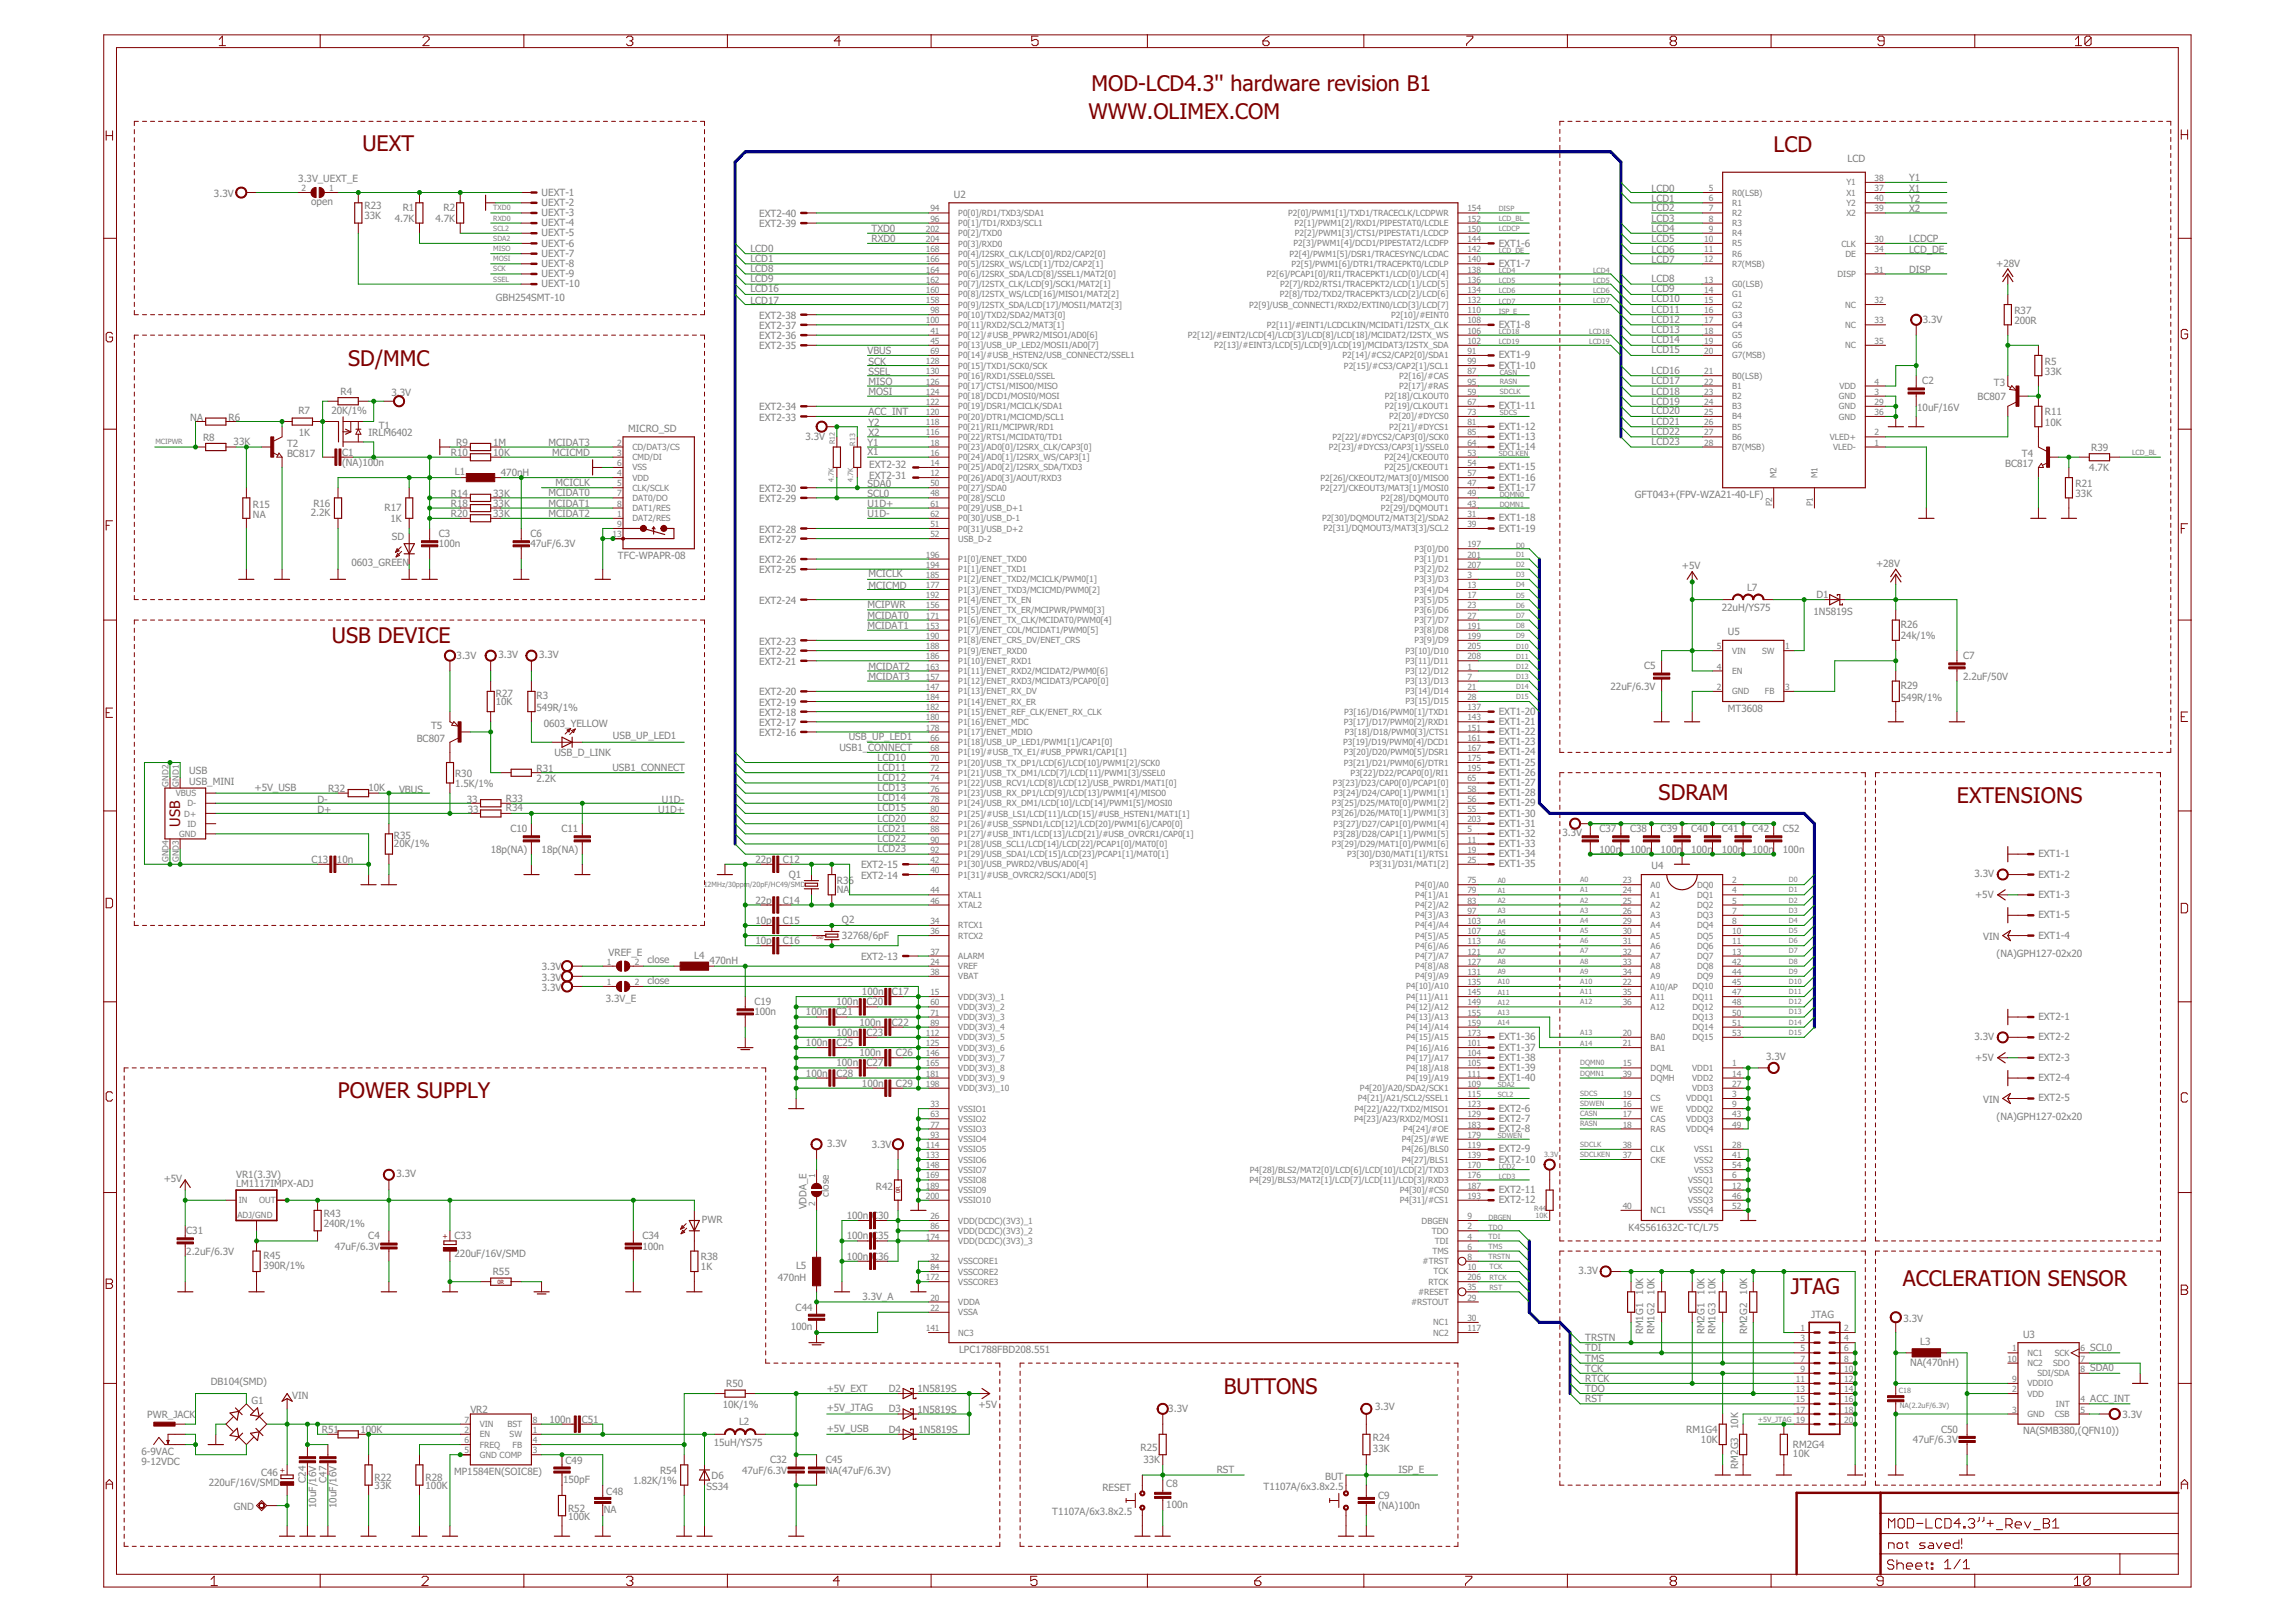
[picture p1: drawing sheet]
<svg xmlns="http://www.w3.org/2000/svg" width="297mm" height="210mm" viewBox="0 0 297 210" stroke-linecap="round" stroke-linejoin="round" font-family="sans-serif">
<defs><g id="words">
<g font-size="2.8" fill="#800000">
<text x="141.2" y="11.7">MOD-LCD4.3'' hardware revision B1</text>
<text x="140.8" y="15.4">WWW.OLIMEX.COM</text>
<text x="46.9" y="19.5">UEXT</text>
<text x="229.5" y="19.7">LCD</text>
<text x="45" y="47.3">SD/MMC</text>
<text x="42.9" y="83.3">USB DEVICE</text>
<text x="214.6" y="103.6">SDRAM</text>
<text x="253.2" y="104">EXTENSIONS</text>
<text x="43.7" y="142.1">POWER SUPPLY</text>
<text x="231.7" y="167.4">JTAG</text>
<text x="246.2" y="166.4">ACCLERATION SENSOR</text>
<text x="158.3" y="180.3">BUTTONS</text>
</g>
<text font-size="1.9" fill="#800000" x="23.3" y="107" transform="rotate(-90 23.3 107)">USB</text>
<g font-size="1.3" fill="#808080">
<text x="38.6" y="23.6">3.3V_UEXT_E</text>
<text x="239" y="21">LCD</text>
<text x="247" y="23.5">Y1</text>
<text x="27.7" y="25.5">3.3V</text>
<text x="40.3" y="26.5">open</text>
<text x="47.2" y="28.3">33K</text>
<text x="47.2" y="27">R23</text>
<text x="51.1" y="28.7">4.7K</text>
<text x="52.1" y="27.3">R1</text>
<text x="56.3" y="28.7">4.7K</text>
<text x="57.4" y="27.3">R2</text>
<text x="70.1" y="25.3">UEXT-1</text>
<text x="70.1" y="26.6">UEXT-2</text>
<text x="70.1" y="27.9">UEXT-3</text>
<text x="70.1" y="29.3">UEXT-4</text>
<text x="98.2" y="29.4">EXT2-39</text>
<text x="98.2" y="28.1">EXT2-40</text>
<text x="123.4" y="25.6">U2</text>
<text x="213.7" y="24.8">LCD0</text>
<text x="213.7" y="26.1">LCD1</text>
<text x="213.7" y="27.3">LCD2</text>
<text x="213.7" y="28.7">LCD3</text>
<text x="247" y="24.8">X1</text>
<text x="247" y="26.1">Y2</text>
<text x="247" y="27.4">X2</text>
<text x="70.1" y="30.6">UEXT-5</text>
<text x="70.1" y="31.9">UEXT-6</text>
<text x="70.1" y="33.2">UEXT-7</text>
<text x="70.1" y="34.5">UEXT-8</text>
<text x="70.1" y="35.9">UEXT-9</text>
<text x="97.1" y="32.6">LCD0</text>
<text x="97.1" y="33.9">LCD1</text>
<text x="97.1" y="35.2">LCD8</text>
<text x="112.8" y="30.1">TXD0</text>
<text x="112.8" y="31.4">RXD0</text>
<text x="193.9" y="31.9">EXT1-6</text>
<text x="193.9" y="34.5">EXT1-7</text>
<text x="213.7" y="30.1">LCD4</text>
<text x="213.7" y="31.4">LCD5</text>
<text x="213.7" y="32.7">LCD6</text>
<text x="213.7" y="34">LCD7</text>
<text x="247" y="31.4">LCDCP</text>
<text x="247" y="32.7">LCD_DE</text>
<text x="247" y="35.3">DISP</text>
<text x="258.2" y="34.5">+28V</text>
<text x="64.1" y="38.9">GBH254SMT-10</text>
<text x="70.1" y="37.2">UEXT-10</text>
<text x="97.1" y="36.5">LCD9</text>
<text x="97.1" y="39.3">LCD17</text>
<text x="97.1" y="37.8">LCD16</text>
<text x="98.2" y="41.3">EXT2-38</text>
<text x="213.7" y="36.5">LCD8</text>
<text x="213.7" y="37.8">LCD9</text>
<text x="213.7" y="39.1">LCD10</text>
<text x="213.7" y="40.5">LCD11</text>
<text x="213.7" y="41.8">LCD12</text>
<text x="248.8" y="41.8">3.3V</text>
<text x="260.6" y="41.9">200R</text>
<text x="260.6" y="40.6">R37</text>
<text x="98.2" y="45.2">EXT2-35</text>
<text x="98.2" y="43.9">EXT2-36</text>
<text x="98.2" y="42.6">EXT2-37</text>
<text x="112.2" y="45.9">VBUS</text>
<text x="112.4" y="47.2">SCK</text>
<text x="193.9" y="42.4">EXT1-8</text>
<text x="193.9" y="46.4">EXT1-9</text>
<text x="193.9" y="47.7">EXT1-10</text>
<text x="213.7" y="43.1">LCD13</text>
<text x="213.7" y="44.4">LCD14</text>
<text x="213.7" y="45.7">LCD15</text>
<text x="264.6" y="47.2">R5</text>
<text x="38.6" y="53.6">R7</text>
<text x="42.9" y="53.6">20K/1%</text>
<text x="44.1" y="51.1">R4</text>
<text x="50.6" y="51.2">3.3V</text>
<text x="98.2" y="53.1">EXT2-34</text>
<text x="112.4" y="48.5">SSEL</text>
<text x="112.4" y="49.8">MISO</text>
<text x="112.4" y="51.1">MOSI</text>
<text x="112.4" y="53.8">ACC_INT</text>
<text x="193.9" y="53">EXT1-11</text>
<text x="213.7" y="49.7">LCD17</text>
<text x="213.7" y="48.4">LCD16</text>
<text x="213.7" y="53.6">LCD20</text>
<text x="213.7" y="51.1">LCD18</text>
<text x="213.7" y="52.4">LCD19</text>
<text x="248" y="53.2">10uF/16V</text>
<text x="248.7" y="49.7">C2</text>
<text x="255.9" y="51.7">BC807</text>
<text x="258" y="50">T3</text>
<text x="264.6" y="48.5">33K</text>
<text x="264.6" y="53.8">R11</text>
<text x="24.6" y="54.4">NA</text>
<text x="26.3" y="57.1">R8</text>
<text x="29.6" y="54.4">R6</text>
<text x="30.2" y="57.6">33K</text>
<text x="37.1" y="59.2">BC817</text>
<text x="37.1" y="57.8">T2</text>
<text x="38.6" y="56.4">1K</text>
<text x="44.3" y="59">C1</text>
<text x="47.7" y="56.5">IRLM6402</text>
<text x="49" y="55.5">T1</text>
<text x="58.3" y="59">R10</text>
<text x="59" y="57.7">R9</text>
<text x="63.8" y="57.7">1M</text>
<text x="63.8" y="59">10K</text>
<text x="71" y="57.7">MCIDAT3</text>
<text x="71.4" y="59">MCICMD</text>
<text x="81.3" y="55.9">MICRO_SD</text>
<text x="98.2" y="54.4">EXT2-33</text>
<text x="104.2" y="57">3.3V</text>
<text x="112.2" y="58.9">X1</text>
<text x="112.2" y="57.7">Y1</text>
<text x="112.4" y="55.1">Y2</text>
<text x="112.4" y="56.4">X2</text>
<text x="193.9" y="55.6">EXT1-12</text>
<text x="193.9" y="56.9">EXT1-13</text>
<text x="193.9" y="58.2">EXT1-14</text>
<text x="213.7" y="56.3">LCD22</text>
<text x="213.7" y="57.6">LCD23</text>
<text x="213.7" y="55">LCD21</text>
<text x="261.6" y="59.2">T4</text>
<text x="264.6" y="55.1">10K</text>
<text x="270.6" y="58.4">R39</text>
<text x="32.7" y="65.8">R15</text>
<text x="40.5" y="65.6">R16</text>
<text x="44.3" y="60.3">(NA)100n</text>
<text x="58.3" y="64.3">R14</text>
<text x="58.3" y="65.6">R18</text>
<text x="58.9" y="61.5">L1</text>
<text x="63.8" y="64.3">33K</text>
<text x="63.8" y="65.6">33K</text>
<text x="64.8" y="61.5">470nH</text>
<text x="71" y="65.6">MCIDAT1</text>
<text x="71" y="64.2">MCIDAT0</text>
<text x="71.9" y="62.9">MCICLK</text>
<text x="98.2" y="65">EXT2-29</text>
<text x="98.2" y="63.7">EXT2-30</text>
<text x="112.2" y="65.6">U1D+</text>
<text x="112.2" y="63">SDA0</text>
<text x="112.2" y="64.3">SCL0</text>
<text x="112.4" y="61.9">EXT2-31</text>
<text x="112.4" y="60.6">EXT2-32</text>
<text x="193.9" y="60.9">EXT1-15</text>
<text x="193.9" y="62.2">EXT1-16</text>
<text x="193.9" y="63.5">EXT1-17</text>
<text x="211.5" y="64.4">GFT043+(FPV-WZA21-40-LF)</text>
<text x="259.4" y="60.5">BC817</text>
<text x="268.5" y="64.3">33K</text>
<text x="268.5" y="63">R21</text>
<text x="270.3" y="61">4.7K</text>
<text x="32.7" y="67.1">NA</text>
<text x="40.2" y="66.8">2.2K</text>
<text x="49.8" y="66.1">R17</text>
<text x="50.5" y="67.6">1K</text>
<text x="50.7" y="69.8">SD</text>
<text x="56.8" y="70.8">100n</text>
<text x="56.8" y="69.5">C3</text>
<text x="58.3" y="67">R20</text>
<text x="63.8" y="66.9">33K</text>
<text x="68.6" y="70.8">47uF/6.3V</text>
<text x="68.6" y="69.5">C6</text>
<text x="71" y="66.9">MCIDAT2</text>
<text x="98.2" y="70.2">EXT2-27</text>
<text x="98.2" y="68.9">EXT2-28</text>
<text x="112.2" y="66.9">U1D-</text>
<text x="193.9" y="67.5">EXT1-18</text>
<text x="193.9" y="68.8">EXT1-19</text>
<text x="45.5" y="73.3">0603_GREEN</text>
<text x="80" y="72.3">TFC-WPAPR-08</text>
<text x="98.2" y="74.2">EXT2-25</text>
<text x="98.2" y="72.9">EXT2-26</text>
<text x="112.4" y="74.7">MCICLK</text>
<text x="112.4" y="76.2">MCICMD</text>
<text x="217.6" y="73.6">+5V</text>
<text x="226" y="76.4">L7</text>
<text x="235" y="77.4">D1</text>
<text x="242.7" y="73.4">+28V</text>
<text x="98.2" y="83.4">EXT2-23</text>
<text x="98.2" y="78.1">EXT2-24</text>
<text x="112.2" y="81.4">MCIDAT1</text>
<text x="112.2" y="78.7">MCIPWR</text>
<text x="112.2" y="80.1">MCIDAT0</text>
<text x="222.7" y="79.1">22uH/YS75</text>
<text x="223.5" y="82.2">U5</text>
<text x="234.6" y="79.5">1N5819S</text>
<text x="245.9" y="82.8">24k/1%</text>
<text x="245.9" y="81.3">R26</text>
<text x="59.1" y="85.3">3.3V</text>
<text x="64.5" y="85.2">3.3V</text>
<text x="69.7" y="85.2">3.3V</text>
<text x="98.2" y="90">EXT2-20</text>
<text x="98.2" y="86">EXT2-21</text>
<text x="98.2" y="84.7">EXT2-22</text>
<text x="112.4" y="86.7">MCIDAT2</text>
<text x="112.4" y="88">MCIDAT3</text>
<text x="208.4" y="89.3">22uF/6.3V</text>
<text x="212.7" y="86.6">C5</text>
<text x="245.9" y="89.2">R29</text>
<text x="254" y="87.9">2.2uF/50V</text>
<text x="254" y="85.3">C7</text>
<text x="53.9" y="96">BC807</text>
<text x="55.8" y="94.3">T5</text>
<text x="64.1" y="91.2">10K</text>
<text x="64.1" y="90.2">R27</text>
<text x="69.4" y="92">549R/1%</text>
<text x="69.4" y="90.5">R3</text>
<text x="70.3" y="94.1">0603_YELLOW</text>
<text x="79.3" y="95.7">USB_UP_LED1</text>
<text x="98.2" y="95.3">EXT2-16</text>
<text x="98.2" y="93.9">EXT2-17</text>
<text x="98.2" y="92.6">EXT2-18</text>
<text x="98.2" y="91.3">EXT2-19</text>
<text x="109.8" y="95.8">USB_UP_LED1</text>
<text x="193.9" y="92.5">EXT1-20</text>
<text x="193.9" y="93.8">EXT1-21</text>
<text x="193.9" y="95.1">EXT1-22</text>
<text x="223.5" y="92.1">MT3608</text>
<text x="245.9" y="90.7">549R/1%</text>
<text x="24.5" y="101.6">USB_MINI</text>
<text x="24.5" y="100.1">USB</text>
<text x="58.9" y="101.9">1.5K/1%</text>
<text x="58.9" y="100.5">R30</text>
<text x="69.4" y="101.2">2.2K</text>
<text x="69.4" y="99.9">R31</text>
<text x="71.7" y="97.8">USB_D_LINK</text>
<text x="79.2" y="99.7">USB1_CONNECT</text>
<text x="108.6" y="97.2">USB1_CONNECT</text>
<text x="113.5" y="98.4">LCD10</text>
<text x="113.5" y="99.7">LCD11</text>
<text x="113.5" y="101.1">LCD12</text>
<text x="193.9" y="96.4">EXT1-23</text>
<text x="193.9" y="97.8">EXT1-24</text>
<text x="193.9" y="99.1">EXT1-25</text>
<text x="193.9" y="100.4">EXT1-26</text>
<text x="193.9" y="101.7">EXT1-27</text>
<text x="32.9" y="102.4">+5V_USB</text>
<text x="41.1" y="105.3">D+</text>
<text x="41.1" y="104">D-</text>
<text x="42.4" y="102.5">R32</text>
<text x="47.7" y="102.4">10K</text>
<text x="51.6" y="102.6">VBUS</text>
<text x="60.4" y="103.9">33</text>
<text x="60.5" y="105.1">33</text>
<text x="65.5" y="105">R34</text>
<text x="65.5" y="103.8">R33</text>
<text x="66" y="107.7">C10</text>
<text x="72.6" y="107.7">C11</text>
<text x="85.2" y="105.3">U1D+</text>
<text x="85.6" y="104">U1D-</text>
<text x="113.5" y="102.4">LCD13</text>
<text x="113.5" y="103.7">LCD14</text>
<text x="113.5" y="105">LCD15</text>
<text x="113.5" y="106.3">LCD20</text>
<text x="113.5" y="107.6">LCD21</text>
<text x="193.9" y="103">EXT1-28</text>
<text x="193.9" y="104.3">EXT1-29</text>
<text x="193.9" y="105.7">EXT1-30</text>
<text x="193.9" y="107">EXT1-31</text>
<text x="206.9" y="107.7">C37</text>
<text x="210.9" y="107.7">C38</text>
<text x="214.8" y="107.7">C39</text>
<text x="218.8" y="107.7">C40</text>
<text x="222.7" y="107.7">C41</text>
<text x="226.7" y="107.7">C42</text>
<text x="230.6" y="107.7">C52</text>
<text x="40.3" y="111.7">C13</text>
<text x="43.6" y="111.7">10n</text>
<text x="51" y="109.6">20K/1%</text>
<text x="51" y="108.6">R35</text>
<text x="63.5" y="110.3">18p(NA)</text>
<text x="70.1" y="110.3">18p(NA)</text>
<text x="97.7" y="111.7">22p</text>
<text x="101.3" y="111.7">C12</text>
<text x="102.1" y="113.6">Q1</text>
<text x="111.4" y="113.7">EXT2-14</text>
<text x="111.4" y="112.4">EXT2-15</text>
<text x="113.5" y="109">LCD22</text>
<text x="113.5" y="110.3">LCD23</text>
<text x="193.9" y="108.3">EXT1-32</text>
<text x="193.9" y="109.6">EXT1-33</text>
<text x="193.9" y="110.9">EXT1-34</text>
<text x="193.9" y="112.2">EXT1-35</text>
<text x="202.1" y="108.2">3.3V</text>
<text x="206.9" y="110.3">100n</text>
<text x="210.9" y="110.3">100n</text>
<text x="213.7" y="112.5">U4</text>
<text x="214.8" y="110.3">100n</text>
<text x="218.8" y="110.3">100n</text>
<text x="222.7" y="110.3">100n</text>
<text x="226.7" y="110.3">100n</text>
<text x="230.6" y="110.3">100n</text>
<text x="255.4" y="113.5">3.3V</text>
<text x="263.7" y="110.9">EXT1-1</text>
<text x="263.7" y="113.6">EXT1-2</text>
<text x="97.7" y="116.9">22p</text>
<text x="97.7" y="119.6">10p</text>
<text x="101.3" y="116.9">C14</text>
<text x="101.3" y="119.6">C15</text>
<text x="108.3" y="115.5">NA</text>
<text x="108.3" y="114.4">R36</text>
<text x="108.9" y="119.5">Q2</text>
<text x="255.5" y="116.2">+5V</text>
<text x="263.7" y="116.2">EXT1-3</text>
<text x="263.7" y="118.8">EXT1-5</text>
<text x="70.1" y="125.5">3.3V</text>
<text x="78.7" y="123.7">VREF_E</text>
<text x="83.8" y="124.6">close</text>
<text x="89.8" y="124.1">L4</text>
<text x="91.8" y="124.8">470nH</text>
<text x="97.7" y="122.2">10p</text>
<text x="101.3" y="122.2">C16</text>
<text x="108.9" y="121.5">32768/6pF</text>
<text x="111.4" y="124.2">EXT2-13</text>
<text x="256.6" y="121.6">VIN</text>
<text x="258.3" y="123.9">(NA)GPH127-02x20</text>
<text x="263.7" y="121.5">EXT1-4</text>
<text x="70.1" y="128.3">3.3V</text>
<text x="70.1" y="126.9">3.3V</text>
<text x="78.4" y="129.6">3.3V_E</text>
<text x="83.8" y="127.4">close</text>
<text x="97.6" y="131.4">100n</text>
<text x="97.6" y="130.1">C19</text>
<text x="104.3" y="131.4">100n</text>
<text x="108.1" y="131.4">C21</text>
<text x="108.2" y="130.1">100n</text>
<text x="111.5" y="128.8">100n</text>
<text x="112.1" y="130.1">C20</text>
<text x="115.4" y="128.8">C17</text>
<text x="104.3" y="135.4">100n</text>
<text x="108.2" y="135.4">C25</text>
<text x="108.2" y="134">100n</text>
<text x="111.2" y="132.7">100n</text>
<text x="111.2" y="136.7">100n</text>
<text x="112.1" y="134">C23</text>
<text x="115.4" y="132.7">C22</text>
<text x="115.9" y="136.7">C26</text>
<text x="193.9" y="134.6">EXT1-36</text>
<text x="193.9" y="136">EXT1-37</text>
<text x="193.9" y="137.3">EXT1-38</text>
<text x="228.5" y="137.2">3.3V</text>
<text x="255.4" y="134.6">3.3V</text>
<text x="255.5" y="137.3">+5V</text>
<text x="263.7" y="132">EXT2-1</text>
<text x="263.7" y="134.6">EXT2-2</text>
<text x="263.7" y="137.3">EXT2-3</text>
<text x="104.3" y="139.3">100n</text>
<text x="108.2" y="139.3">C28</text>
<text x="108.2" y="138">100n</text>
<text x="111.5" y="140.6">100n</text>
<text x="112.1" y="138">C27</text>
<text x="115.9" y="140.6">C29</text>
<text x="193.9" y="138.6">EXT1-39</text>
<text x="193.9" y="139.9">EXT1-40</text>
<text x="193.9" y="143.9">EXT2-6</text>
<text x="256.6" y="142.7">VIN</text>
<text x="263.7" y="139.9">EXT2-4</text>
<text x="263.7" y="142.5">EXT2-5</text>
<text x="107" y="148.4">3.3V</text>
<text x="112.8" y="148.5">3.3V</text>
<text x="193.9" y="145.2">EXT2-7</text>
<text x="193.9" y="146.5">EXT2-8</text>
<text x="193.9" y="149.1">EXT2-9</text>
<text x="258.3" y="145">(NA)GPH127-02x20</text>
<text x="21.2" y="153">+5V</text>
<text x="30.6" y="153.6">LM1117IMPX-ADJ</text>
<text x="30.6" y="152.4">VR1(3.3V)</text>
<text x="51.3" y="152.4">3.3V</text>
<text x="107.2" y="154.9" transform="rotate(-90 107.2 154.9)">close</text>
<text x="113.3" y="153.9">R42</text>
<text x="193.9" y="150.4">EXT2-10</text>
<text x="193.9" y="154.4">EXT2-11</text>
<text x="193.9" y="155.7">EXT2-12</text>
<text x="24.1" y="159.7">C31</text>
<text x="41.9" y="158.7">240R/1%</text>
<text x="41.9" y="157.4">R43</text>
<text x="43.3" y="161.7">47uF/6.3V</text>
<text x="47.6" y="160.4">C4</text>
<text x="58.8" y="160.3">C33</text>
<text x="83.1" y="161.7">100n</text>
<text x="83.1" y="160.4">C34</text>
<text x="90.8" y="158.3">PWR</text>
<text x="104.3" y="156.5" transform="rotate(-90 104.3 156.5)">VDDA_E</text>
<text x="109.5" y="157.8">100n</text>
<text x="109.5" y="160.4">100n</text>
<text x="112.8" y="157.8">C</text>
<text x="112.8" y="160.4">C</text>
<text x="113.6" y="157.8">30</text>
<text x="113.6" y="160.4">35</text>
<text x="210.7" y="159.3">K4S561632C-TC/L75</text>
<text x="24.1" y="162.4">2.2uF/6.3V</text>
<text x="34.1" y="164.3">390R/1%</text>
<text x="34.1" y="163">R45</text>
<text x="58.8" y="162.7">220uF/16V/SMD</text>
<text x="63.7" y="165">R55</text>
<text x="90.7" y="164.4">1K</text>
<text x="90.7" y="163.1">R38</text>
<text x="100.6" y="165.7">470nH</text>
<text x="103" y="164.3">L5</text>
<text x="109.5" y="163">100n</text>
<text x="112.8" y="163">C</text>
<text x="113.6" y="163">36</text>
<text x="204.2" y="164.9">3.3V</text>
<text x="212.6" y="167.6" transform="rotate(-90 212.6 167.6)">10K</text>
<text x="214" y="167.6" transform="rotate(-90 214 167.6)">10K</text>
<text x="220.5" y="167.6" transform="rotate(-90 220.5 167.6)">10K</text>
<text x="222" y="167.6" transform="rotate(-90 222 167.6)">10K</text>
<text x="226" y="167.6" transform="rotate(-90 226 167.6)">10K</text>
<text x="102.3" y="172.1">100n</text>
<text x="102.9" y="169.6">C44</text>
<text x="111.6" y="168.2">3.3V_A</text>
<text x="205.1" y="173.6">TRSTN</text>
<text x="212.6" y="172.7" transform="rotate(-90 212.6 172.7)">RM1G1</text>
<text x="214" y="172.7" transform="rotate(-90 214 172.7)">RM1G2</text>
<text x="220.5" y="172.7" transform="rotate(-90 220.5 172.7)">RM2G1</text>
<text x="222" y="172.7" transform="rotate(-90 222 172.7)">RM1G3</text>
<text x="226" y="172.7" transform="rotate(-90 226 172.7)">RM2G2</text>
<text x="234.3" y="170.6">JTAG</text>
<text x="246.3" y="171.1">3.3V</text>
<text x="261.7" y="173.1">U3</text>
<text x="27.3" y="179.3">DB104(SMD)</text>
<text x="94" y="179.6">R50</text>
<text x="124.1" y="175.1">LPC1788FBD208.551</text>
<text x="205.1" y="178.8">RTCK</text>
<text x="205.1" y="177.5">TCK</text>
<text x="205.1" y="176.2">TMS</text>
<text x="205.1" y="174.9">TDI</text>
<text x="247.1" y="176.8">NA(470nH)</text>
<text x="248.4" y="174">L3</text>
<text x="270.4" y="177.5">SDA0</text>
<text x="270.4" y="174.8">SCL0</text>
<text x="19" y="183.5">PWR_JACK</text>
<text x="32.5" y="181.7">G1</text>
<text x="37.8" y="181">VIN</text>
<text x="41.7" y="185.5">R51</text>
<text x="46.6" y="185.5">100K</text>
<text x="60.9" y="182.9">VR2</text>
<text x="71.1" y="184.1">100n</text>
<text x="75.3" y="184.1">C51</text>
<text x="93.5" y="182.2">10K/1%</text>
<text x="95.6" y="184.4">L2</text>
<text x="107" y="182.7">+5V_JTAG</text>
<text x="107" y="185.4">+5V_USB</text>
<text x="107" y="180.1">+5V_EXT</text>
<text x="115" y="180.2">D2</text>
<text x="115" y="182.8">D3</text>
<text x="115" y="185.4">D4</text>
<text x="118.7" y="180.2">1N5819S</text>
<text x="118.7" y="182.8">1N5819S</text>
<text x="118.8" y="185.4">1N5819S</text>
<text x="126.6" y="182.2">+5V</text>
<text x="151.1" y="182.8">3.3V</text>
<text x="177.9" y="182.5">3.3V</text>
<text x="205.1" y="180.2">TDO</text>
<text x="205.1" y="181.5">RST</text>
<text x="218.2" y="185.5">RM1G4</text>
<text x="224.8" y="185" transform="rotate(-90 224.8 185)">10K</text>
<text x="251.1" y="185.4">C50</text>
<text x="261.7" y="185.6">NA(SMB380,(QFN10))</text>
<text x="270.4" y="181.4">ACC_INT</text>
<text x="274.6" y="183.5">3.3V</text>
<text x="18.3" y="188.3">6-9VAC</text>
<text x="18.3" y="189.6">9-12VDC</text>
<text x="33.8" y="191">C46</text>
<text x="39.6" y="191.9" transform="rotate(-90 39.6 191.9)">C24</text>
<text x="42.2" y="191.9" transform="rotate(-90 42.2 191.9)">C47</text>
<text x="48.5" y="191.7">R22</text>
<text x="55.1" y="191.7">R28</text>
<text x="58.7" y="190.9">MP1584EN(SOIC8E)</text>
<text x="72.8" y="191.9">150pF</text>
<text x="73.2" y="189.5">C49</text>
<text x="85.4" y="190.8">R54</text>
<text x="92.1" y="191.4">D6</text>
<text x="92.3" y="187.1">15uH/YS75</text>
<text x="96" y="190.7">47uF/6.3V</text>
<text x="99.6" y="189.4">C32</text>
<text x="106.8" y="190.7">NA(47uF/6.3V)</text>
<text x="106.8" y="189.4">C45</text>
<text x="147.6" y="187.8">R25</text>
<text x="147.9" y="189.3">33K</text>
<text x="157.4" y="190.6">RST</text>
<text x="171.4" y="191.5">BUT</text>
<text x="177.6" y="187.9">33K</text>
<text x="177.6" y="186.5">R24</text>
<text x="180.9" y="190.6">ISP_E</text>
<text x="220.1" y="186.7">10K</text>
<text x="224.8" y="190.1" transform="rotate(-90 224.8 190.1)">RM2G3</text>
<text x="232" y="188.5">10K</text>
<text x="232" y="187.3">RM2G4</text>
<text x="247.5" y="186.7">47uF/6.3V</text>
<text x="27" y="192.3">220uF/16V/SMD</text>
<text x="30.3" y="195.4">GND</text>
<text x="40.9" y="195.1" transform="rotate(-90 40.9 195.1)">10uF/16V</text>
<text x="43.5" y="195.1" transform="rotate(-90 43.5 195.1)">10uF/16V</text>
<text x="48.5" y="192.7">33K</text>
<text x="55.1" y="192.7">100K</text>
<text x="73.5" y="196.7">100K</text>
<text x="73.5" y="195.6">R52</text>
<text x="78.1" y="195.8">NA</text>
<text x="78.4" y="193.5">C48</text>
<text x="81.9" y="192.1">1.82K/1%</text>
<text x="91.4" y="192.8">SS34</text>
<text x="136.1" y="196.1">T1107A/6x3.8x2.5</text>
<text x="142.6" y="192.9">RESET</text>
<text x="150.9" y="195.2">100n</text>
<text x="150.9" y="192.4">C8</text>
<text x="163.5" y="192.9">T1107A/6x3.8x2.5</text>
<text x="178.3" y="195.3">(NA)100n</text>
<text x="178.3" y="194">C9</text>
</g>
<g font-size="1.1" fill="#808080">
<text x="238.9" y="24">Y1</text>
<text x="242.5" y="23.4">38</text>
<text x="39" y="24.7">2</text>
<text x="42.6" y="24.7">1</text>
<text x="120.4" y="27.4">94</text>
<text x="120.4" y="28.7">96</text>
<text x="124" y="27.9">P0[0]/RD1/TXD3/SDA1</text>
<text x="124" y="29.3">P0[1]/TD1/RXD3/SCL1</text>
<text x="166.6" y="27.9">P2[0]/PWM1[1]/TXD1/TRACECLK/LCDPWR</text>
<text x="167.5" y="29.3">P2[1]/PWM1[2]/RXD1/PIPESTAT0/LCDLE</text>
<text x="189.8" y="27.4">154</text>
<text x="189.8" y="28.7">152</text>
<text x="221.1" y="24.7">5</text>
<text x="221.1" y="26.1">6</text>
<text x="221.1" y="27.4">7</text>
<text x="221.1" y="28.7">8</text>
<text x="224.1" y="25.3">R0(LSB)</text>
<text x="224.1" y="26.6">R1</text>
<text x="224.1" y="27.9">R2</text>
<text x="224.1" y="29.3">R3</text>
<text x="238.9" y="25.3">X1</text>
<text x="238.9" y="26.6">Y2</text>
<text x="238.9" y="27.9">X2</text>
<text x="242.5" y="24.7">37</text>
<text x="242.5" y="26.1">40</text>
<text x="242.5" y="27.4">39</text>
<text x="119.8" y="30">202</text>
<text x="119.8" y="31.3">204</text>
<text x="119.8" y="32.6">168</text>
<text x="119.8" y="34">166</text>
<text x="119.8" y="35.3">164</text>
<text x="124" y="30.6">P0[2]/TXD0</text>
<text x="124" y="31.9">P0[3]/RXD0</text>
<text x="124" y="33.2">P0[4]/I2SRX_CLK/LCD[0]/RD2/CAP2[0]</text>
<text x="124" y="34.5">P0[5]/I2SRX_WS/LCD[1]/TD2/CAP2[1]</text>
<text x="124" y="35.9">P0[6]/I2SRX_SDA/LCD[8]/SSEL1/MAT2[0]</text>
<text x="163.9" y="35.8">P2[6]/PCAP1[0]/RI1/TRACEPKT1/LCD[0]/LCD[4]</text>
<text x="166.8" y="33.2">P2[4]/PWM1[5]/DSR1/TRACESYNC/LCDAC</text>
<text x="167.1" y="34.5">P2[5]/PWM1[6]/DTR1/TRACEPKT0/LCDLP</text>
<text x="167.3" y="31.9">P2[3]/PWM1[4]/DCD1/PIPESTAT2/LCDFP</text>
<text x="167.5" y="30.6">P2[2]/PWM1[3]/CTS1/PIPESTAT1/LCDCP</text>
<text x="189.8" y="30">150</text>
<text x="189.8" y="31.3">144</text>
<text x="189.8" y="32.6">142</text>
<text x="189.8" y="34">140</text>
<text x="189.8" y="35.3">138</text>
<text x="220.5" y="31.3">10</text>
<text x="220.5" y="32.6">11</text>
<text x="220.5" y="34">12</text>
<text x="221.1" y="30">9</text>
<text x="224.1" y="30.6">R4</text>
<text x="224.1" y="31.9">R5</text>
<text x="224.1" y="33.2">R6</text>
<text x="224.1" y="34.5">R7(MSB)</text>
<text x="237.7" y="35.9">DISP</text>
<text x="238.2" y="31.9">CLK</text>
<text x="238.7" y="33.2">DE</text>
<text x="242.5" y="35.3">31</text>
<text x="242.5" y="31.3">30</text>
<text x="242.5" y="32.6">34</text>
<text x="119.8" y="36.6">162</text>
<text x="119.8" y="37.9">160</text>
<text x="119.8" y="39.2">158</text>
<text x="119.8" y="41.9">100</text>
<text x="120.4" y="40.5">98</text>
<text x="124" y="37.2">P0[7]/I2STX_CLK/LCD[9]/SCK1/MAT2[1]</text>
<text x="124" y="38.5">P0[8]/I2STX_WS/LCD[16]/MISO1/MAT2[2]</text>
<text x="124" y="39.8">P0[9]/I2STX_SDA/LCD[17]/MOSI1/MAT2[3]</text>
<text x="124" y="41.1">P0[10]/TXD2/SDA2/MAT3[0]</text>
<text x="161.6" y="39.8">P2[9]/USB_CONNECT1/RXD2/EXTIN0/LCD[3]/LCD[7]</text>
<text x="165.6" y="38.5">P2[8]/TD2/TXD2/TRACEPKT3/LCD[2]/LCD[6]</text>
<text x="165.6" y="37.2">P2[7]/RD2/RTS1/TRACEPKT2/LCD[1]/LCD[5]</text>
<text x="180" y="41.1">P2[10]/#EINT0</text>
<text x="189.8" y="36.6">136</text>
<text x="189.8" y="37.9">134</text>
<text x="189.8" y="39.2">132</text>
<text x="189.8" y="40.5">110</text>
<text x="189.8" y="41.9">108</text>
<text x="220.5" y="36.6">13</text>
<text x="220.5" y="37.9">14</text>
<text x="220.5" y="39.2">15</text>
<text x="220.5" y="40.5">16</text>
<text x="220.5" y="41.9">17</text>
<text x="224.1" y="37.2">G0(LSB)</text>
<text x="224.1" y="38.5">G1</text>
<text x="224.1" y="39.8">G2</text>
<text x="224.1" y="41.1">G3</text>
<text x="238.7" y="39.8">NC</text>
<text x="242.5" y="39.2">32</text>
<text x="242.5" y="41.9">33</text>
<text x="119.8" y="47.1">128</text>
<text x="120.4" y="43.2">41</text>
<text x="120.4" y="44.5">45</text>
<text x="120.4" y="45.8">69</text>
<text x="124" y="42.4">P0[11]/RXD2/SCL2/MAT3[1]</text>
<text x="124" y="43.8">P0[12]/#USB_PPWR2/MISO1/AD0[6]</text>
<text x="124" y="45.1">P0[13]/USB_UP_LED2/MOSI1/AD0[7]</text>
<text x="124" y="46.4">P0[14]/#USB_HSTEN2/USB_CONNECT2/SSEL1</text>
<text x="124" y="47.7">P0[15]/TXD1/SCK0/SCK</text>
<text x="153.7" y="43.7">P2[12]/#EINT2/LCD[4]/LCD[3]/LCD[8]/LCD[18]/MCIDAT2/I2STX_WS</text>
<text x="157.1" y="45.1">P2[13]/#EINT3/LCD[5]/LCD[9]/LCD[19]/MCIDAT3/I2STX_SDA</text>
<text x="163.9" y="42.4">P2[11]/#EINT1/LCDCLKIN/MCIDAT1/I2STX_CLK</text>
<text x="173.7" y="46.4">P2[14]/#CS2/CAP2[0]/SDA1</text>
<text x="173.9" y="47.7">P2[15]/#CS3/CAP2[1]/SCL1</text>
<text x="189.8" y="43.2">106</text>
<text x="189.8" y="44.5">102</text>
<text x="189.8" y="45.8">91</text>
<text x="189.8" y="47.1">99</text>
<text x="220.5" y="43.2">18</text>
<text x="220.5" y="44.5">19</text>
<text x="220.5" y="45.8">20</text>
<text x="224.1" y="42.4">G4</text>
<text x="224.1" y="43.7">G5</text>
<text x="224.1" y="45.1">G6</text>
<text x="224.1" y="46.4">G7(MSB)</text>
<text x="238.7" y="42.4">NC</text>
<text x="238.7" y="45.1">NC</text>
<text x="242.5" y="44.5">35</text>
<text x="119.8" y="48.4">130</text>
<text x="119.8" y="49.8">126</text>
<text x="119.8" y="51.1">124</text>
<text x="119.8" y="52.4">122</text>
<text x="119.8" y="53.7">120</text>
<text x="124" y="49">P0[16]/RXD1/SSEL0/SSEL</text>
<text x="124" y="50.3">P0[17]/CTS1/MISO0/MISO</text>
<text x="124" y="51.7">P0[18]/DCD1/MOSI0/MOSI</text>
<text x="124" y="53">P0[19]/DSR1/MCICLK/SDA1</text>
<text x="179.2" y="51.7">P2[18]/CLKOUT0</text>
<text x="179.2" y="53">P2[19]/CLKOUT1</text>
<text x="181" y="50.3">P2[17]/#RAS</text>
<text x="181" y="49">P2[16]/#CAS</text>
<text x="189.8" y="48.4">87</text>
<text x="189.8" y="49.8">95</text>
<text x="189.8" y="51.1">59</text>
<text x="189.8" y="52.4">67</text>
<text x="189.8" y="53.7">73</text>
<text x="220.5" y="48.4">21</text>
<text x="220.5" y="49.8">22</text>
<text x="220.5" y="51.1">23</text>
<text x="220.5" y="52.4">24</text>
<text x="220.5" y="53.7">25</text>
<text x="224.1" y="49">B0(LSB)</text>
<text x="224.1" y="50.3">B1</text>
<text x="224.1" y="51.7">B2</text>
<text x="224.1" y="53">B3</text>
<text x="237.9" y="51.7">GND</text>
<text x="237.9" y="53">GND</text>
<text x="238" y="50.3">VDD</text>
<text x="242.5" y="53.7">36</text>
<text x="242.5" y="49.8">4</text>
<text x="242.5" y="51.1">3</text>
<text x="242.5" y="52.4">29</text>
<text x="79.8" y="57.7">2</text>
<text x="79.8" y="59">3</text>
<text x="81.8" y="58.2">CD/DAT3/CS</text>
<text x="81.8" y="59.6">CMD/DI</text>
<text x="119.8" y="55">118</text>
<text x="119.8" y="56.3">116</text>
<text x="120.4" y="57.7">18</text>
<text x="120.4" y="59">16</text>
<text x="124" y="54.3">P0[20]/DTR1/MCICMD/SCL1</text>
<text x="124" y="55.6">P0[21]/RI1/MCIPWR/RD1</text>
<text x="124" y="56.9">P0[22]/RTS1/MCIDAT0/TD1</text>
<text x="124" y="58.2">P0[23]/AD0[0]/I2SRX_CLK/CAP3[0]</text>
<text x="124" y="59.6">P0[24]/AD0[1]/I2SRX_WS/CAP3[1]</text>
<text x="171.9" y="58.2">P2[23]/#DYCS3/CAP3[1]/SSEL0</text>
<text x="172.4" y="56.9">P2[22]/#DYCS2/CAP3[0]/SCK0</text>
<text x="179.1" y="59.6">P2[24]/CKEOUT0</text>
<text x="179.7" y="54.3">P2[20]/#DYCS0</text>
<text x="179.7" y="55.6">P2[21]/#DYCS1</text>
<text x="189.8" y="55">81</text>
<text x="189.8" y="56.3">85</text>
<text x="189.8" y="57.7">64</text>
<text x="189.8" y="59">53</text>
<text x="220.5" y="55">26</text>
<text x="220.5" y="56.3">27</text>
<text x="220.5" y="57.7">28</text>
<text x="224.1" y="54.3">B4</text>
<text x="224.1" y="55.6">B5</text>
<text x="224.1" y="56.9">B6</text>
<text x="224.1" y="58.2">B7(MSB)</text>
<text x="236.7" y="56.9">VLED+</text>
<text x="237.1" y="58.2">VLED-</text>
<text x="237.9" y="54.3">GND</text>
<text x="242.5" y="57.7">1</text>
<text x="242.5" y="56.3">2</text>
<text x="79.8" y="60.3">6</text>
<text x="79.8" y="61.6">4</text>
<text x="79.8" y="62.9">5</text>
<text x="79.8" y="64.3">7</text>
<text x="79.8" y="65.6">8</text>
<text x="81.8" y="60.9">VSS</text>
<text x="81.8" y="62.2">VDD</text>
<text x="81.8" y="63.5">CLK/SCLK</text>
<text x="81.8" y="64.8">DAT0/DO</text>
<text x="120.4" y="60.3">14</text>
<text x="120.4" y="61.6">12</text>
<text x="120.4" y="62.9">50</text>
<text x="120.4" y="64.3">48</text>
<text x="120.4" y="65.6">61</text>
<text x="124" y="60.9">P0[25]/AD0[2]/I2SRX_SDA/TXD3</text>
<text x="124" y="62.2">P0[26]/AD0[3]/AOUT/RXD3</text>
<text x="124" y="63.5">P0[27]/SDA0</text>
<text x="124" y="64.8">P0[28]/SCL0</text>
<text x="170.8" y="62.2">P2[26]/CKEOUT2/MAT3[0]/MISO0</text>
<text x="170.8" y="63.5">P2[27]/CKEOUT3/MAT3[1]/MOSI0</text>
<text x="178.7" y="64.8">P2[28]/DQMOUT0</text>
<text x="179.1" y="60.9">P2[25]/CKEOUT1</text>
<text x="189.8" y="60.3">54</text>
<text x="189.8" y="61.6">57</text>
<text x="189.8" y="62.9">47</text>
<text x="189.8" y="64.3">49</text>
<text x="189.8" y="65.6">43</text>
<text x="229.3" y="65.5" transform="rotate(-90 229.3 65.5)">P2</text>
<text x="229.8" y="61.9" transform="rotate(-90 229.8 61.9)">M2</text>
<text x="234.5" y="65.5" transform="rotate(-90 234.5 65.5)">P1</text>
<text x="235.1" y="61.9" transform="rotate(-90 235.1 61.9)">M1</text>
<text x="79.2" y="69.5">13</text>
<text x="79.8" y="66.9">1</text>
<text x="79.8" y="68.2">9</text>
<text x="81.8" y="66.1">DAT1/RES</text>
<text x="81.8" y="67.5">DAT2/RES</text>
<text x="120.4" y="66.9">62</text>
<text x="120.4" y="68.2">51</text>
<text x="120.4" y="69.5">52</text>
<text x="124" y="66.1">P0[29]/USB_D+1</text>
<text x="124" y="67.5">P0[30]/USB_D-1</text>
<text x="124" y="68.8">P0[31]/USB_D+2</text>
<text x="124" y="70.1">USB_D-2</text>
<text x="171" y="67.5">P2[30]/DQMOUT2/MAT3[2]/SDA2</text>
<text x="171.2" y="68.8">P2[31]/DQMOUT3/MAT3[3]/SCL2</text>
<text x="178.7" y="66.1">P2[29]/DQMOUT1</text>
<text x="183" y="71.4">P3[0]/D0</text>
<text x="189.8" y="66.9">31</text>
<text x="189.8" y="68.2">39</text>
<text x="189.8" y="70.8">197</text>
<text x="119.8" y="72.2">196</text>
<text x="119.8" y="73.5">194</text>
<text x="119.8" y="74.8">185</text>
<text x="119.8" y="76.1">177</text>
<text x="119.8" y="77.4">192</text>
<text x="124" y="72.7">P1[0]/ENET_TXD0</text>
<text x="124" y="74.1">P1[1]/ENET_TXD1</text>
<text x="124" y="75.4">P1[2]/ENET_TXD2/MCICLK/PWM0[1]</text>
<text x="124" y="76.7">P1[3]/ENET_TXD3/MCICMD/PWM0[2]</text>
<text x="183" y="72.7">P3[1]/D1</text>
<text x="183" y="74">P3[2]/D2</text>
<text x="183" y="75.4">P3[3]/D3</text>
<text x="183" y="76.7">P3[4]/D4</text>
<text x="183" y="78">P3[5]/D5</text>
<text x="189.8" y="72.2">201</text>
<text x="189.8" y="73.5">207</text>
<text x="189.8" y="74.8">3</text>
<text x="189.8" y="76.1">13</text>
<text x="189.8" y="77.4">17</text>
<text x="119.8" y="78.7">156</text>
<text x="119.8" y="80.1">171</text>
<text x="119.8" y="81.4">153</text>
<text x="119.8" y="82.7">190</text>
<text x="124" y="78">P1[4]/ENET_TX_EN</text>
<text x="124" y="79.3">P1[5]/ENET_TX_ER/MCIPWR/PWM0[3]</text>
<text x="124" y="80.6">P1[6]/ENET_TX_CLK/MCIDAT0/PWM0[4]</text>
<text x="124" y="82">P1[7]/ENET_COL/MCIDAT1/PWM0[5]</text>
<text x="124" y="83.3">P1[8]/ENET_CRS_DV/ENET_CRS</text>
<text x="183" y="79.3">P3[6]/D6</text>
<text x="183" y="80.6">P3[7]/D7</text>
<text x="183" y="81.9">P3[8]/D8</text>
<text x="183" y="83.3">P3[9]/D9</text>
<text x="189.8" y="78.7">23</text>
<text x="189.8" y="80.1">27</text>
<text x="189.8" y="81.4">191</text>
<text x="189.8" y="82.7">199</text>
<text x="119.8" y="84">188</text>
<text x="119.8" y="85.3">186</text>
<text x="119.8" y="86.6">163</text>
<text x="119.8" y="88">157</text>
<text x="119.8" y="89.3">147</text>
<text x="124" y="84.6">P1[9]/ENET_RXD0</text>
<text x="124" y="85.9">P1[10]/ENET_RXD1</text>
<text x="124" y="87.2">P1[11]/ENET_RXD2/MCIDAT2/PWM0[6]</text>
<text x="124" y="88.5">P1[12]/ENET_RXD3/MCIDAT3/PCAP0[0]</text>
<text x="124" y="89.9">P1[13]/ENET_RX_DV</text>
<text x="181.8" y="84.6">P3[10]/D10</text>
<text x="181.8" y="85.9">P3[11]/D11</text>
<text x="181.8" y="87.2">P3[12]/D12</text>
<text x="181.8" y="88.5">P3[13]/D13</text>
<text x="181.8" y="89.9">P3[14]/D14</text>
<text x="189.8" y="84">205</text>
<text x="189.8" y="85.3">208</text>
<text x="189.8" y="86.6">1</text>
<text x="189.8" y="88">7</text>
<text x="189.8" y="89.3">21</text>
<text x="222.1" y="89.3">2</text>
<text x="222.1" y="86.6">4</text>
<text x="222.1" y="84">5</text>
<text x="224.1" y="89.9">GND</text>
<text x="224.1" y="87.2">EN</text>
<text x="224.1" y="84.6">VIN</text>
<text x="228" y="84.6">SW</text>
<text x="228.3" y="89.9">FB</text>
<text x="231" y="84">1</text>
<text x="231" y="89.3">3</text>
<text x="119.8" y="90.6">184</text>
<text x="119.8" y="91.9">182</text>
<text x="119.8" y="93.2">180</text>
<text x="119.8" y="94.5">178</text>
<text x="120.4" y="95.9">66</text>
<text x="124" y="91.2">P1[14]/ENET_RX_ER</text>
<text x="124" y="92.5">P1[15]/ENET_REF_CLK/ENET_RX_CLK</text>
<text x="124" y="93.8">P1[16]/ENET_MDC</text>
<text x="124" y="95.1">P1[17]/ENET_MDIO</text>
<text x="173.8" y="93.8">P3[17]/D17/PWM0[2]/RXD1</text>
<text x="173.9" y="92.5">P3[16]/D16/PWM0[1]/TXD1</text>
<text x="174" y="95.1">P3[18]/D18/PWM0[3]/CTS1</text>
<text x="181.8" y="91.2">P3[15]/D15</text>
<text x="189.8" y="90.6">28</text>
<text x="189.8" y="91.9">137</text>
<text x="189.8" y="93.2">143</text>
<text x="189.8" y="94.5">151</text>
<text x="189.8" y="95.9">161</text>
<text x="21.8" y="101.8" transform="rotate(-90 21.8 101.8)">GND2</text>
<text x="23.1" y="101.8" transform="rotate(-90 23.1 101.8)">GND1</text>
<text x="120.4" y="97.2">68</text>
<text x="120.4" y="98.5">70</text>
<text x="120.4" y="99.8">72</text>
<text x="120.4" y="101.1">74</text>
<text x="124" y="96.4">P1[18]/USB_UP_LED1/PWM1[1]/CAP1[0]</text>
<text x="124" y="97.8">P1[19]/#USB_TX_E1/#USB_PPWR1/CAP1[1]</text>
<text x="124" y="99.1">P1[20]/USB_TX_DP1/LCD[6]/LCD[10]/PWM1[2]/SCK0</text>
<text x="124" y="100.4">P1[21]/USB_TX_DM1/LCD[7]/LCD[11]/PWM1[3]/SSEL0</text>
<text x="124" y="101.7">P1[22]/USB_RCV1/LCD[8]/LCD[12]/USB_PWRD1/MAT1[0]</text>
<text x="172.4" y="101.7">P3[23]/D23/CAP0[0]/PCAP1[0]</text>
<text x="173.8" y="96.4">P3[19]/D19/PWM0[4]/DCD1</text>
<text x="173.8" y="99.1">P3[21]/D21/PWM0[6]/DTR1</text>
<text x="173.9" y="97.8">P3[20]/D20/PWM0[5]/DSR1</text>
<text x="174.7" y="100.4">P3[22]/D22/PCAP0[0]/RI1</text>
<text x="189.8" y="97.2">167</text>
<text x="189.8" y="98.5">175</text>
<text x="189.8" y="99.8">195</text>
<text x="189.8" y="101.1">65</text>
<text x="22.7" y="103">VBUS</text>
<text x="23.8" y="105.7">D+</text>
<text x="24.2" y="104.3">D-</text>
<text x="24.2" y="107">ID</text>
<text x="120.4" y="102.4">76</text>
<text x="120.4" y="103.8">78</text>
<text x="120.4" y="105.1">80</text>
<text x="120.4" y="106.4">82</text>
<text x="120.4" y="107.7">88</text>
<text x="124" y="103">P1[23]/USB_RX_DP1/LCD[9]/LCD[13]/PWM1[4]/MISO0</text>
<text x="124" y="104.3">P1[24]/USB_RX_DM1/LCD[10]/LCD[14]/PWM1[5]/MOSI0</text>
<text x="124" y="105.7">P1[25]/#USB_LS1/LCD[11]/LCD[15]/#USB_HSTEN1/MAT1[1]</text>
<text x="124" y="107">P1[26]/#USB_SSPND1/LCD[12]/LCD[20]/PWM1[6]/CAP0[0]</text>
<text x="172.3" y="104.3">P3[25]/D25/MAT0[0]/PWM1[2]</text>
<text x="172.3" y="105.7">P3[26]/D26/MAT0[1]/PWM1[3]</text>
<text x="172.5" y="103">P3[24]/D24/CAP0[1]/PWM1[1]</text>
<text x="172.5" y="107">P3[27]/D27/CAP1[0]/PWM1[4]</text>
<text x="189.8" y="102.4">58</text>
<text x="189.8" y="103.8">56</text>
<text x="189.8" y="105.1">55</text>
<text x="189.8" y="106.4">203</text>
<text x="189.8" y="107.7">5</text>
<text x="21.8" y="111.6" transform="rotate(-90 21.8 111.6)">GND4</text>
<text x="23.1" y="111.6" transform="rotate(-90 23.1 111.6)">GND3</text>
<text x="23.2" y="108.3">GND</text>
<text x="120.4" y="109">90</text>
<text x="120.4" y="110.4">92</text>
<text x="120.4" y="111.7">42</text>
<text x="120.4" y="113">40</text>
<text x="124" y="108.3">P1[27]/#USB_INT1/LCD[13]/LCD[21]/#USB_OVRCR1/CAP0[1]</text>
<text x="124" y="109.6">P1[28]/USB_SCL1/LCD[14]/LCD[22]/PCAP1[0]/MAT0[0]</text>
<text x="124" y="110.9">P1[29]/USB_SDA1/LCD[15]/LCD[23]/PCAP1[1]/MAT0[1]</text>
<text x="124" y="112.2">P1[30]/USB_PWRD2/VBUS/AD0[4]</text>
<text x="124" y="113.6">P1[31]/#USB_OVRCR2/SCK1/AD0[5]</text>
<text x="172.3" y="109.6">P3[29]/D29/MAT1[0]/PWM1[6]</text>
<text x="172.5" y="108.3">P3[28]/D28/CAP1[1]/PWM1[5]</text>
<text x="174.3" y="110.9">P3[30]/D30/MAT1[1]/RTS1</text>
<text x="177.2" y="112.2">P3[31]/D31/MAT1[2]</text>
<text x="189.8" y="109">11</text>
<text x="189.8" y="110.4">19</text>
<text x="189.8" y="111.7">25</text>
<text x="120.4" y="115.6">44</text>
<text x="120.4" y="116.9">46</text>
<text x="120.4" y="119.6">34</text>
<text x="124" y="116.2">XTAL1</text>
<text x="124" y="117.5">XTAL2</text>
<text x="183.1" y="114.9">P4[0]/A0</text>
<text x="183.1" y="116.2">P4[1]/A1</text>
<text x="183.1" y="117.5">P4[2]/A2</text>
<text x="183.1" y="118.8">P4[3]/A3</text>
<text x="189.8" y="114.3">75</text>
<text x="189.8" y="115.6">79</text>
<text x="189.8" y="116.9">83</text>
<text x="189.8" y="118.3">97</text>
<text x="189.8" y="119.6">103</text>
<text x="209.9" y="114.3">23</text>
<text x="209.9" y="115.6">24</text>
<text x="209.9" y="116.9">25</text>
<text x="209.9" y="118.3">26</text>
<text x="209.9" y="119.6">29</text>
<text x="213.5" y="114.9">A0</text>
<text x="213.5" y="116.2">A1</text>
<text x="213.5" y="117.5">A2</text>
<text x="213.5" y="118.8">A3</text>
<text x="219.5" y="114.9">DQ0</text>
<text x="219.5" y="116.2">DQ1</text>
<text x="219.5" y="117.5">DQ2</text>
<text x="219.5" y="118.8">DQ3</text>
<text x="224.1" y="114.3">2</text>
<text x="224.1" y="115.6">4</text>
<text x="224.1" y="116.9">5</text>
<text x="224.1" y="118.3">7</text>
<text x="224.1" y="119.6">8</text>
<text x="78.5" y="124.8">1</text>
<text x="82.1" y="124.8">2</text>
<text x="120.4" y="123.5">37</text>
<text x="120.4" y="120.9">36</text>
<text x="120.4" y="124.8">24</text>
<text x="124" y="124.1">ALARM</text>
<text x="124" y="120.2">RTCX1</text>
<text x="124" y="121.5">RTCX2</text>
<text x="124" y="125.4">VREF</text>
<text x="183.1" y="120.1">P4[4]/A4</text>
<text x="183.1" y="121.5">P4[5]/A5</text>
<text x="183.1" y="122.8">P4[6]/A6</text>
<text x="183.1" y="124.1">P4[7]/A7</text>
<text x="183.1" y="125.4">P4[8]/A8</text>
<text x="189.8" y="120.9">107</text>
<text x="189.8" y="122.2">113</text>
<text x="189.8" y="123.5">121</text>
<text x="189.8" y="124.8">127</text>
<text x="209.9" y="120.9">30</text>
<text x="209.9" y="122.2">31</text>
<text x="209.9" y="123.5">32</text>
<text x="209.9" y="124.8">33</text>
<text x="213.5" y="120.2">A4</text>
<text x="213.5" y="121.5">A5</text>
<text x="213.5" y="122.8">A6</text>
<text x="213.5" y="124.1">A7</text>
<text x="213.5" y="125.4">A8</text>
<text x="219.5" y="120.1">DQ4</text>
<text x="219.5" y="121.5">DQ5</text>
<text x="219.5" y="122.8">DQ6</text>
<text x="219.5" y="124.1">DQ7</text>
<text x="219.5" y="125.4">DQ8</text>
<text x="224.1" y="120.9">10</text>
<text x="224.1" y="122.2">11</text>
<text x="224.1" y="123.5">13</text>
<text x="224.1" y="124.8">42</text>
<text x="78.5" y="127.5">1</text>
<text x="82.1" y="127.5">2</text>
<text x="120.4" y="128.8">15</text>
<text x="120.4" y="130.1">60</text>
<text x="120.4" y="131.4">71</text>
<text x="120.4" y="126.2">38</text>
<text x="124" y="129.4">VDD(3V3)_1</text>
<text x="124" y="130.7">VDD(3V3)_2</text>
<text x="124" y="126.7">VBAT</text>
<text x="181.9" y="128">P4[10]/A10</text>
<text x="181.9" y="129.4">P4[11]/A11</text>
<text x="181.9" y="130.7">P4[12]/A12</text>
<text x="183.1" y="126.7">P4[9]/A9</text>
<text x="189.8" y="126.2">131</text>
<text x="189.8" y="127.5">135</text>
<text x="189.8" y="128.8">145</text>
<text x="189.8" y="130.1">149</text>
<text x="189.8" y="131.4">155</text>
<text x="209.9" y="126.2">34</text>
<text x="209.9" y="127.5">22</text>
<text x="209.9" y="128.8">35</text>
<text x="209.9" y="130.1">36</text>
<text x="213.5" y="126.7">A9</text>
<text x="213.5" y="128.1">A10/AP</text>
<text x="213.5" y="129.4">A11</text>
<text x="213.5" y="130.7">A12</text>
<text x="219" y="128">DQ10</text>
<text x="219" y="129.4">DQ11</text>
<text x="219" y="130.7">DQ12</text>
<text x="219.5" y="126.7">DQ9</text>
<text x="224.1" y="126.2">44</text>
<text x="224.1" y="127.5">45</text>
<text x="224.1" y="128.8">47</text>
<text x="224.1" y="130.1">48</text>
<text x="224.1" y="131.4">50</text>
<text x="119.8" y="134.1">112</text>
<text x="119.8" y="135.4">125</text>
<text x="119.8" y="136.7">146</text>
<text x="120.4" y="132.7">89</text>
<text x="124" y="132">VDD(3V3)_3</text>
<text x="124" y="133.3">VDD(3V3)_4</text>
<text x="124" y="134.6">VDD(3V3)_5</text>
<text x="124" y="136">VDD(3V3)_6</text>
<text x="124" y="137.3">VDD(3V3)_7</text>
<text x="181.9" y="132">P4[13]/A13</text>
<text x="181.9" y="133.3">P4[14]/A14</text>
<text x="181.9" y="134.6">P4[15]/A15</text>
<text x="181.9" y="136">P4[16]/A16</text>
<text x="181.9" y="137.3">P4[17]/A17</text>
<text x="189.8" y="132.7">159</text>
<text x="189.8" y="134.1">173</text>
<text x="189.8" y="135.4">101</text>
<text x="189.8" y="136.7">104</text>
<text x="209.9" y="134.1">20</text>
<text x="209.9" y="135.4">21</text>
<text x="213.5" y="134.6">BA0</text>
<text x="213.5" y="136">BA1</text>
<text x="219" y="132">DQ13</text>
<text x="219" y="133.3">DQ14</text>
<text x="219" y="134.6">DQ15</text>
<text x="224.1" y="132.7">51</text>
<text x="224.1" y="134.1">53</text>
<text x="119.8" y="138">165</text>
<text x="119.8" y="139.3">181</text>
<text x="119.8" y="140.6">198</text>
<text x="120.4" y="143.3">33</text>
<text x="124" y="143.9">VSSIO1</text>
<text x="124" y="138.6">VDD(3V3)_8</text>
<text x="124" y="139.9">VDD(3V3)_9</text>
<text x="124" y="141.2">VDD(3V3)_10</text>
<text x="175.2" y="143.9">P4[22]/A22/TXD2/MISO1</text>
<text x="175.7" y="142.5">P4[21]/A21/SCL2/SSEL1</text>
<text x="175.9" y="141.2">P4[20]/A20/SDA2/SCK1</text>
<text x="181.9" y="138.6">P4[18]/A18</text>
<text x="181.9" y="139.9">P4[19]/A19</text>
<text x="189.8" y="138">105</text>
<text x="189.8" y="139.3">111</text>
<text x="189.8" y="140.6">109</text>
<text x="189.8" y="142">115</text>
<text x="189.8" y="143.3">123</text>
<text x="209.9" y="138">15</text>
<text x="209.9" y="139.3">39</text>
<text x="209.9" y="142">19</text>
<text x="209.9" y="143.3">16</text>
<text x="213.5" y="138.6">DQML</text>
<text x="213.5" y="139.9">DQMH</text>
<text x="213.5" y="142.5">CS</text>
<text x="213.5" y="143.9">WE</text>
<text x="218.1" y="142.5">VDDQ1</text>
<text x="218.1" y="143.9">VDDQ2</text>
<text x="218.9" y="138.6">VDD1</text>
<text x="218.9" y="139.9">VDD2</text>
<text x="218.9" y="141.2">VDD3</text>
<text x="224.1" y="138">1</text>
<text x="224.1" y="139.3">14</text>
<text x="224.1" y="142">3</text>
<text x="224.1" y="143.3">9</text>
<text x="224.1" y="140.6">27</text>
<text x="119.8" y="148.6">114</text>
<text x="119.8" y="149.9">133</text>
<text x="120.4" y="144.6">63</text>
<text x="120.4" y="145.9">77</text>
<text x="120.4" y="147.2">93</text>
<text x="124" y="145.2">VSSIO2</text>
<text x="124" y="146.5">VSSIO3</text>
<text x="124" y="147.8">VSSIO4</text>
<text x="124" y="149.1">VSSIO5</text>
<text x="175.2" y="145.2">P4[23]/A23/RXD2/MOSI1</text>
<text x="181.3" y="147.8">P4[25]/#WE</text>
<text x="181.3" y="149.1">P4[26]/BLS0</text>
<text x="181.6" y="146.5">P4[24]/#OE</text>
<text x="189.8" y="144.6">129</text>
<text x="189.8" y="145.9">183</text>
<text x="189.8" y="147.2">179</text>
<text x="189.8" y="148.6">119</text>
<text x="189.8" y="149.9">139</text>
<text x="209.9" y="144.6">17</text>
<text x="209.9" y="145.9">18</text>
<text x="209.9" y="148.6">38</text>
<text x="209.9" y="149.9">37</text>
<text x="213.5" y="145.2">CAS</text>
<text x="213.5" y="146.5">RAS</text>
<text x="213.5" y="149.1">CLK</text>
<text x="218.1" y="145.2">VDDQ3</text>
<text x="218.1" y="146.5">VDDQ4</text>
<text x="219.2" y="149.1">VSS1</text>
<text x="224.1" y="144.6">43</text>
<text x="224.1" y="145.9">49</text>
<text x="224.1" y="148.6">28</text>
<text x="224.1" y="149.9">41</text>
<text x="30.9" y="155.7">IN</text>
<text x="33.5" y="155.7">OUT</text>
<text x="105.5" y="152.5" transform="rotate(-90 105.5 152.5)">1</text>
<text x="119.8" y="151.2">148</text>
<text x="119.8" y="152.5">169</text>
<text x="119.8" y="153.8">189</text>
<text x="119.8" y="155.1">200</text>
<text x="124" y="150.4">VSSIO6</text>
<text x="124" y="151.8">VSSIO7</text>
<text x="124" y="153.1">VSSIO8</text>
<text x="124" y="154.4">VSSIO9</text>
<text x="124" y="155.7">VSSIO10</text>
<text x="161.7" y="153.1">P4[29]/BLS3/MAT2[1]/LCD[7]/LCD[11]/LCD[3]/RXD3</text>
<text x="161.7" y="151.8">P4[28]/BLS2/MAT2[0]/LCD[6]/LCD[10]/LCD[2]/TXD3</text>
<text x="181.1" y="154.4">P4[30]/#CS0</text>
<text x="181.1" y="155.7">P4[31]/#CS1</text>
<text x="181.3" y="150.4">P4[27]/BLS1</text>
<text x="189.8" y="151.2">170</text>
<text x="189.8" y="152.5">176</text>
<text x="189.8" y="153.8">187</text>
<text x="189.8" y="155.1">193</text>
<text x="213.5" y="150.4">CKE</text>
<text x="218.4" y="153.1">VSSQ1</text>
<text x="218.4" y="154.4">VSSQ2</text>
<text x="218.4" y="155.7">VSSQ3</text>
<text x="219.2" y="150.4">VSS2</text>
<text x="219.2" y="151.8">VSS3</text>
<text x="224.1" y="152.5">6</text>
<text x="224.1" y="153.8">12</text>
<text x="224.1" y="155.1">46</text>
<text x="224.1" y="151.2">54</text>
<text x="30.7" y="157.6">ADJ/GND</text>
<text x="105.5" y="156.1" transform="rotate(-90 105.5 156.1)">2</text>
<text x="119.8" y="160.4">174</text>
<text x="120.4" y="157.8">26</text>
<text x="120.4" y="159.1">86</text>
<text x="124" y="158.4">VDD(DCDC)(3V3)_1</text>
<text x="124" y="159.7">VDD(DCDC)(3V3)_2</text>
<text x="124" y="161">VDD(DCDC)(3V3)_3</text>
<text x="183.9" y="158.3">DBGEN</text>
<text x="185.3" y="159.7">TDO</text>
<text x="185.6" y="161">TDI</text>
<text x="189.8" y="157.8">9</text>
<text x="189.8" y="159.1">2</text>
<text x="189.8" y="160.4">4</text>
<text x="189.8" y="161.7">6</text>
<text x="209.9" y="156.5">40</text>
<text x="213.5" y="157">NC1</text>
<text x="218.4" y="157">VSSQ4</text>
<text x="224.1" y="156.5">52</text>
<text x="119.8" y="165.7">172</text>
<text x="120.4" y="163">32</text>
<text x="120.4" y="164.4">84</text>
<text x="124" y="163.6">VSSCORE1</text>
<text x="124" y="164.9">VSSCORE2</text>
<text x="124" y="166.3">VSSCORE3</text>
<text x="183.5" y="167.6">#RESET</text>
<text x="184" y="163.6">#TRST</text>
<text x="184.8" y="166.2">RTCK</text>
<text x="185.3" y="162.3">TMS</text>
<text x="185.5" y="164.9">TCK</text>
<text x="189.8" y="163">8</text>
<text x="189.8" y="164.4">10</text>
<text x="189.8" y="165.7">206</text>
<text x="189.8" y="167">35</text>
<text x="119.8" y="172.3">141</text>
<text x="120.4" y="169.6">22</text>
<text x="120.4" y="168.3">20</text>
<text x="124" y="170.2">VSSA</text>
<text x="124" y="172.8">NC3</text>
<text x="124" y="168.9">VDDA</text>
<text x="182.5" y="168.9">#RSTOUT</text>
<text x="185.4" y="171.5">NC1</text>
<text x="185.4" y="172.8">NC2</text>
<text x="189.8" y="168.3">29</text>
<text x="189.8" y="170.9">30</text>
<text x="189.8" y="172.3">117</text>
<text x="232.9" y="172.3">1</text>
<text x="232.9" y="173.6">3</text>
<text x="238.6" y="172.3">2</text>
<text x="238.6" y="173.6">4</text>
<text x="232.3" y="178.8">11</text>
<text x="232.9" y="174.9">5</text>
<text x="232.9" y="176.2">7</text>
<text x="232.9" y="177.5">9</text>
<text x="238.6" y="174.9">6</text>
<text x="238.6" y="176.2">8</text>
<text x="238.6" y="177.5">10</text>
<text x="238.6" y="178.8">12</text>
<text x="259.7" y="176.2">10</text>
<text x="260.3" y="174.9">1</text>
<text x="260.3" y="178.8">9</text>
<text x="262.3" y="175.5">NC1</text>
<text x="262.3" y="179.4">VDDIO</text>
<text x="262.3" y="176.8">NC2</text>
<text x="263.6" y="178.1">SDI/SDA</text>
<text x="265.6" y="176.8">SDO</text>
<text x="265.8" y="175.5">SCK</text>
<text x="269.2" y="174.9">6</text>
<text x="269.2" y="176.2">7</text>
<text x="269.2" y="177.5">8</text>
<text x="60.1" y="184.1">7</text>
<text x="60.1" y="185.4">2</text>
<text x="62.1" y="184.7">VIN</text>
<text x="65.6" y="184.7">BST</text>
<text x="68.9" y="184.1">8</text>
<text x="68.9" y="185.4">1</text>
<text x="232.3" y="180.2">13</text>
<text x="232.3" y="181.5">15</text>
<text x="232.3" y="182.8">17</text>
<text x="232.3" y="184.1">19</text>
<text x="238.6" y="180.2">14</text>
<text x="238.6" y="181.5">16</text>
<text x="238.6" y="182.8">18</text>
<text x="238.6" y="184.1">20</text>
<text x="260.3" y="180.2">2</text>
<text x="260.3" y="182.8">3</text>
<text x="262.3" y="180.7">VDD</text>
<text x="262.3" y="183.4">GND</text>
<text x="265.8" y="183.4">CSB</text>
<text x="266" y="182.1">INT</text>
<text x="269.2" y="181.5">4</text>
<text x="269.2" y="182.8">5</text>
<text x="60.1" y="188.1">5</text>
<text x="60.1" y="186.7">6</text>
<text x="62.1" y="188.6">GND COMP</text>
<text x="62.1" y="186">EN</text>
<text x="62.1" y="187.3">FREQ</text>
<text x="65.9" y="186">SW</text>
<text x="66.3" y="187.3">FB</text>
<text x="68.9" y="186.7">4</text>
<text x="68.9" y="188.1">3</text>
</g>
<g font-size=".9" fill="#808080">
<text x="63.8" y="27.2">TXD0</text>
<text x="63.8" y="28.5">RXD0</text>
<text x="63.8" y="29.9">SCL2</text>
<text x="193.9" y="29.9">LCDCP</text>
<text x="193.9" y="27.3">DISP</text>
<text x="193.9" y="28.6">LCD_BL</text>
<text x="63.8" y="35.1">SCK</text>
<text x="63.8" y="32.5">MISO</text>
<text x="63.8" y="33.8">MOSI</text>
<text x="63.8" y="31.2">SDA2</text>
<text x="193.9" y="35.3">LCD4</text>
<text x="193.9" y="32.7">LCD_DE</text>
<text x="206.1" y="35.3">LCD4</text>
<text x="63.8" y="36.4">SSEL</text>
<text x="193.9" y="40.6">ISP_E</text>
<text x="193.9" y="36.6">LCD5</text>
<text x="193.9" y="38">LCD6</text>
<text x="193.9" y="39.3">LCD7</text>
<text x="206.1" y="36.6">LCD5</text>
<text x="206.1" y="38">LCD6</text>
<text x="206.1" y="39.3">LCD7</text>
<text x="193.9" y="43.2">LCD18</text>
<text x="193.9" y="44.5">LCD19</text>
<text x="205.6" y="43.2">LCD18</text>
<text x="205.6" y="44.5">LCD19</text>
<text x="194" y="48.5">CASN</text>
<text x="194" y="49.7">RASN</text>
<text x="194" y="51">SDCLK</text>
<text x="194" y="53.8">SDCS</text>
<text x="20.1" y="57.5">MCIPWR</text>
<text x="108" y="57.5" transform="rotate(-90 108 57.5)">R12</text>
<text x="110.7" y="57.7" transform="rotate(-90 110.7 57.7)">R13</text>
<text x="193.9" y="59">SDCLKEN</text>
<text x="275.8" y="58.9">LCD_BL</text>
<text x="107.9" y="62.4" transform="rotate(-90 107.9 62.4)">4.7K</text>
<text x="110.4" y="62.4" transform="rotate(-90 110.4 62.4)">4.7K</text>
<text x="194" y="65.6">DQMN1</text>
<text x="194" y="64.3">DQMN0</text>
<text x="196.1" y="70.9">D0</text>
<text x="196.1" y="72.1">D1</text>
<text x="196.1" y="73.4">D2</text>
<text x="196.1" y="74.7">D3</text>
<text x="196.1" y="76">D4</text>
<text x="196.1" y="77.3">D5</text>
<text x="196.1" y="78.7">D6</text>
<text x="196.1" y="80">D7</text>
<text x="196.1" y="81.3">D8</text>
<text x="196.1" y="82.6">D9</text>
<text x="196.1" y="83.9">D10</text>
<text x="196.1" y="85.2">D11</text>
<text x="196.1" y="86.6">D12</text>
<text x="196.1" y="87.9">D13</text>
<text x="196.1" y="89.2">D14</text>
<text x="196.1" y="90.5">D15</text>
<text x="91" y="114.8">12MHz/30ppm/20pF/HC49/SMD</text>
<text x="193.8" y="115.5">A1</text>
<text x="193.8" y="116.9">A2</text>
<text x="193.8" y="118.2">A3</text>
<text x="193.8" y="119.6">A4</text>
<text x="193.8" y="114.2">A0</text>
<text x="204.4" y="115.5">A1</text>
<text x="204.4" y="116.8">A2</text>
<text x="204.4" y="118.1">A3</text>
<text x="204.4" y="119.4">A4</text>
<text x="204.4" y="114.2">A0</text>
<text x="231.4" y="114.2">D0</text>
<text x="231.4" y="115.5">D1</text>
<text x="231.4" y="116.8">D2</text>
<text x="231.4" y="118.1">D3</text>
<text x="231.4" y="119.4">D4</text>
<text x="193.8" y="120.9">A5</text>
<text x="193.8" y="122.1">A6</text>
<text x="193.8" y="123.4">A7</text>
<text x="193.8" y="124.8">A8</text>
<text x="204.4" y="120.7">A5</text>
<text x="204.4" y="122.1">A6</text>
<text x="204.4" y="123.4">A7</text>
<text x="204.4" y="124.7">A8</text>
<text x="231.4" y="120.7">D5</text>
<text x="231.4" y="122.1">D6</text>
<text x="231.4" y="123.4">D7</text>
<text x="231.4" y="124.7">D8</text>
<text x="193.8" y="126.1">A9</text>
<text x="193.8" y="127.4">A10</text>
<text x="193.8" y="128.7">A11</text>
<text x="193.8" y="130">A12</text>
<text x="193.8" y="131.3">A13</text>
<text x="204.4" y="126">A9</text>
<text x="204.4" y="127.3">A10</text>
<text x="204.4" y="128.6">A11</text>
<text x="204.4" y="130">A12</text>
<text x="231.4" y="126">D9</text>
<text x="231.4" y="127.3">D10</text>
<text x="231.4" y="128.6">D11</text>
<text x="231.4" y="130">D12</text>
<text x="231.4" y="131.3">D13</text>
<text x="193.8" y="132.7">A14</text>
<text x="204.4" y="137.9">DQMN0</text>
<text x="204.4" y="134">A13</text>
<text x="204.4" y="135.3">A14</text>
<text x="231.4" y="132.6">D14</text>
<text x="231.4" y="133.9">D15</text>
<text x="193.8" y="142">SCL2</text>
<text x="193.8" y="140.7">SDA2</text>
<text x="204.4" y="139.2">DQMN1</text>
<text x="204.4" y="143.1">SDWEN</text>
<text x="204.4" y="141.8">SDCS</text>
<text x="193.8" y="147.3">SDWEN</text>
<text x="199.8" y="149.7">3.3V</text>
<text x="204.4" y="144.5">CASN</text>
<text x="204.4" y="145.8">RASN</text>
<text x="204.4" y="148.4">SDCLK</text>
<text x="204.4" y="149.7">SDCLKEN</text>
<text x="193.9" y="151.2">LCD2</text>
<text x="193.9" y="152.6">LCD3</text>
<text x="192.6" y="157.8">DBGEN</text>
<text x="192.6" y="161.6">TMS</text>
<text x="192.6" y="160.3">TDI</text>
<text x="192.6" y="159.1">TDO</text>
<text x="198.5" y="156.8">R44</text>
<text x="198.7" y="157.6">10K</text>
<text x="192.6" y="163">TRSTN</text>
<text x="192.7" y="165.6">RTCK</text>
<text x="192.7" y="164.3">TCK</text>
<text x="192.7" y="166.9">RST</text>
<text x="227.4" y="184">+5V_JTAG</text>
<text x="245.7" y="180.3">C18</text>
<text x="245.8" y="182.3">NA(2.2uF/6.3V)</text>
</g>
<g font-size=".9" fill="#800000">
<text x="57.9" y="160.4" transform="rotate(-90 57.9 160.4)">+</text>
<text x="36.8" y="190.7" transform="rotate(-90 36.8 190.7)">+</text>
</g>
<g font-size=".7" fill="#800000">
<text x="116.4" y="154.4" transform="rotate(-90 116.4 154.4)">0R</text>
<text x="64.4" y="166.1">0R</text>
</g>
<text font-size=".4" fill="#800000" x="105.6" y="121.5">GND</text>
</g></defs>
<g fill="none" stroke="#800000" stroke-width=".13">
<path d="M13.4 4.5h270.1v200.9h-270.1zM13.7 16.9v1.2M13.7 17.5h.9M14.6 16.9v1.2M15.1 6.2h266.7v197.5h-266.7zM17.4 16.8v.5M17.4 17.8v.6M17.4 18.9v.5M17.4 20v.5M17.9 15.7h-.5v.6M18.4 15.7h.6M19.5 15.7h.5"/>
<path d="M20.5 15.7h.5M21.6 15.7h.5M22.6 15.7h.5M23.7 15.7h.5M24.7 15.7h.5M25.8 15.7h.5M26.8 15.7h.5M27.8 15.7h.6M28.4 5.1l.4-.4v1.2M28.4 5.9h.8M28.9 15.7h.5M29.9 15.7h.6"/>
<path d="M31 15.7h.5M32 15.7h.6M33.1 15.7h.5M34.1 15.7h.5M35.2 15.7h.5M36.2 15.7h.5M37.3 15.7h.5M38.3 15.7h.5M39.3 15.7h.6M40.4 15.7h.5M41.4 4.5v1.7M41.4 15.7h.6"/>
<path d="M42.5 15.7h.5M43.5 15.7h.6M44.6 15.7h.5M45.6 15.7h.6M46.7 15.7h.5M47.7 15.7h.6M48.8 15.7h.5M49.8 15.7h.5M50.9 15.7h.5M51.9 15.7h.5M53 15.7h.5M54 15.7h.5"/>
<path d="M54.7 4.9l.2-.2h.4l.2 .2v.2l-.8 .8h.8M55.1 15.7h.5M56.1 15.7h.5M57.1 15.7h.6M58.2 15.7h.5M59.2 15.7h.6M60.3 15.7h.5M61.3 15.7h.5M62.4 15.7h.5M63.4 15.7h.5M64.5 15.7h.5M65.5 15.7h.5"/>
<path d="M66.5 15.7h.6M67.6 15.7h.5M67.8 4.5v1.7M68.6 15.7h.6M69.7 15.7h.5M70.7 15.7h.6M71.8 15.7h.5M72.8 15.7h.6M73.9 15.7h.5M74.9 15.7h.6M76 15.7h.5M77 15.7h.6"/>
<path d="M78.1 15.7h.5M79.1 15.7h.5M80.2 15.7h.5M81 4.9l.3-.2h.4l.2 .2v.2l-.2 .2M81.2 15.7h.5M81.5 5.3h.2M81.7 5.3l.2 .2v.2l-.2 .2h-.4l-.3-.2M82.3 15.7h.5M83.3 15.7h.5M84.3 15.7h.6M85.4 15.7h.5M86.4 15.7h.6"/>
<path d="M87.5 15.7h.5M88.5 15.7h.5M89.6 15.7h.5M90.6 15.7h.5v.6M91.1 16.8v.5M91.1 17.8v.6M91.1 18.9v.5M91.1 20v.5M94.1 4.5v1.7M108.7 5.3h-.8l.6-.6v1.2M120.5 4.5v1.7M134.3 4.7h-.8v.6l.4-.2h.2l.2 .2v.4l-.2 .2h-.4l-.2-.2"/>
<path d="M148.4 4.5v1.7M163.4 5.3h.6l.2 .2v.2l-.2 .2h-.4l-.2-.2zM164.2 4.7l-.4 .2-.4 .4M176.4 4.5v1.7M189.7 4.7h.8v.2l-.8 .8v.2M201.8 16.7v.6M201.8 17.8v.5M201.8 18.8v.5M201.8 19.9v.5M202.3 15.7h-.5v.5M202.8 4.5v1.7M202.8 15.7h.6"/>
<path d="M203.9 15.7h.5M204.9 15.7h.6M206 15.7h.5M207 15.7h.6M208.1 15.7h.5M209.1 15.7h.6M210.2 15.7h.5M211.2 15.7h.6M212.3 15.7h.5M213.3 15.7h.5M214.4 15.7h.5M215.4 15.7h.5"/>
<path d="M216.3 5.3l-.2 .2v.2l.2 .2h.4l.2-.2v-.2l-.2-.2M216.3 5.3l-.2-.2v-.2l.2-.2h.4l.2 .2v.2l-.2 .2M216.3 5.3h.4M216.5 15.7h.5M217.5 15.7h.5M218.5 15.7h.6M219.6 15.7h.5M220.6 15.7h.6M221.7 15.7h.5M222.7 15.7h.6M223.8 15.7h.5M224.8 15.7h.6"/>
<path d="M225.9 15.7h.5M226.9 15.7h.6M228 15.7h.5M229 15.7h.5M229.1 4.5v1.7M230.1 15.7h.5M231.1 15.7h.5M232.2 15.7h.5M233.2 15.7h.5M234.3 15.7h.5M235.3 15.7h.5M236.3 15.7h.6"/>
<path d="M237.4 15.7h.5M238.4 15.7h.6M239.5 15.7h.5M240.5 15.7h.5M241.6 15.7h.5M242.6 15.7h.5M243.7 15.7h.5M243.8 5.3h-.7l-.1-.2v-.2l.1-.2h.5l.2 .2v.8l-.2 .2h-.5l-.1-.2M244.7 15.7h.5M245.8 15.7h.5M246.8 15.7h.5M247.9 15.7h.5"/>
<path d="M248.9 15.7h.5M250 15.7h.5M251 15.7h.5M252.1 15.7h.5M253.1 15.7h.5M254.1 15.7h.6M255.2 15.7h.5M255.5 4.5v1.7M256.2 15.7h.6M257.3 15.7h.5M258.3 15.7h.5M259.4 15.7h.5"/>
<path d="M260.4 15.7h.5M261.5 15.7h.5M262.5 15.7h.5M263.6 15.7h.5M264.6 15.7h.5M265.6 15.7h.6M266.7 15.7h.5M267.7 15.7h.6M268.5 5.9h.8M268.5 5.1l.4-.4v1.2M268.8 15.7h.5M269.8 15.7h.6"/>
<path d="M270.5 4.9v.8l-.2 .2h-.4l-.2-.2M270.5 4.9l-.2-.2h-.4l-.2 .2v.8M270.5 4.9l-.8 .8M270.9 15.7h.5M271.9 15.7h.6M273 15.7h.5M274 15.7h.6M275.1 15.7h.5M276.1 15.7h.5M277.2 15.7h.5M278.2 15.7h.5M279.3 15.7h.5"/>
<path d="M280.3 15.7h.5v.5M280.8 16.7v.6M280.8 17.8v.5M280.8 18.8v.5M280.8 19.9v.5M282.2 16.8v1.2M282.2 17.4h.8M283 16.8v1.2M13.4 30.8h1.7M17.4 21v.6M17.4 22.1v.5M17.4 23.2v.5"/>
<path d="M17.4 24.2v.6M17.4 25.3v.5M17.4 26.4v.5M17.4 27.4v.6M17.4 28.5v.5M17.4 29.5v.6M17.4 30.6v.6M17.4 31.7v.5M17.4 32.7v.6M17.4 33.8v.5M17.4 34.9v.5M17.4 35.9v.6"/>
<path d="M17.4 37v.5M17.4 38.1v.5M17.4 39.1v.6M31.9 24.9h1.3M38.5 24.9h1.7M42 24.9h1.7M46.4 24.9v1.3M46.4 28.9v1.3M54.3 24.9v1.3M54.3 28.9v1.3M59.5 24.9v1.3M59.5 28.9v1.3"/>
<path d="M62.8 26.2h1.3M67.4 24.9h1.3M67.4 26.2h1.3M67.4 27.6h1.3M67.4 28.9h1.3M67.4 30.2h1.3M67.4 31.5h1.3M67.4 32.8h1.3M67.4 34.1h1.3M67.4 35.5h1.3M67.4 36.8h1.3M91.1 21v.6"/>
<path d="M91.1 22.1v.5M91.1 23.2v.5M91.1 24.2v.6M91.1 25.3v.5M91.1 26.4v.5M91.1 27.4v.6M91.1 28.5v.5M91.1 29.5v.6M91.1 30.6v.6M91.1 31.7v.5M91.1 32.7v.6M91.1 33.8v.5"/>
<path d="M91.1 34.9v.5M91.1 35.9v.6M91.1 37v.5M91.1 38.1v.5M91.1 39.1v.6M104.3 27.6h1.3M104.3 28.9h1.3M120.1 27.6h2.7M120.1 28.9h2.7M120.1 30.2h2.7M120.1 31.5h2.7M120.1 32.8h2.7"/>
<path d="M120.1 34.1h2.7M120.1 35.5h2.7M120.1 36.8h2.7M120.1 38.1h2.7M120.1 39.4h2.7M188.6 27.6h2.7M188.6 28.9h2.7M188.6 30.2h2.7M188.6 31.5h4M188.6 32.8h2.7M188.6 34.1h4M188.6 35.5h2.7"/>
<path d="M188.6 36.8h2.7M188.6 38.1h2.7M188.6 39.4h2.7M201.8 20.9v.5M201.8 21.9v.6M201.8 23v.5M201.8 24v.6M201.8 25.1v.5M201.8 26.1v.5M201.8 27.1v.6M201.8 28.2v.5M201.8 29.2v.5"/>
<path d="M201.8 30.3v.5M201.8 31.3v.5M201.8 32.3v.6M201.8 33.4v.5M201.8 34.4v.5M201.8 35.5v.5M201.8 36.5v.5M201.8 37.5v.6M201.8 38.6v.5M201.8 39.6v.6M220.2 24.9h2.7M220.2 26.2h2.7"/>
<path d="M220.2 27.6h2.7M220.2 28.9h2.7M220.2 30.2h2.7M220.2 31.5h2.7M220.2 32.8h2.7M220.2 34.1h2.7M220.2 36.8h2.7M220.2 38.1h2.7M220.2 39.4h2.7M241.3 24.9h2.6M241.3 26.2h2.6M241.3 27.6h2.6"/>
<path d="M241.3 31.5h2.6M241.3 32.8h2.6M241.3 35.5h2.6M241.3 39.4h2.6M241.3 23.6h2.6M259.8 35.5v1.3M259.8 38.1v1.3M280.8 20.9v.5M280.8 21.9v.6M280.8 23v.5M280.8 24v.6M280.8 25.1v.5"/>
<path d="M280.8 26.1v.5M280.8 27.1v.6M280.8 28.2v.5M280.8 29.2v.5M280.8 30.3v.5M280.8 31.3v.5M280.8 32.3v.6M280.8 33.4v.5M280.8 34.4v.5M280.8 35.5v.5M280.8 36.5v.5M280.8 37.5v.6"/>
<path d="M280.8 38.6v.5M280.8 39.6v.6M281.8 30.8h1.7M13.4 55.5h1.7M14.6 43.2l-.2-.2h-.5l-.2 .2v.8l.2 .2h.5l.2-.2v-.4h-.5M17.4 40.2v.5h.5M17.4 44.4v.6M17.4 45.5v.5M17.4 46.5v.6M17.4 47.6v.5M17.4 48.6v.6M17.4 49.7v.5"/>
<path d="M17.4 50.7v.6M17.4 51.8v.5M17.4 52.8v.6M17.4 53.9v.5M17.4 54.9v.6M17.4 56v.5M17.4 57.1v.5M17.4 58.1v.6M17.4 59.2v.5M17.9 43.4h-.5v.5M18.4 40.7h.6M18.4 43.4h.6"/>
<path d="M19.5 40.7h.5M19.5 43.4h.5M20.5 40.7h.5M20.5 43.4h.5M21.6 40.7h.5M21.6 43.4h.5M22.6 40.7h.5M22.6 43.4h.5M23.7 40.7h.5M23.7 43.4h.5M24.7 40.7h.5M24.7 43.4h.5"/>
<path d="M25.3 54.5h1.3M25.3 57.8h1.3M25.8 40.7h.5M25.8 43.4h.5M26.8 40.7h.5M26.8 43.4h.5M27.8 40.7h.6M27.8 43.4h.6M28.9 40.7h.5M28.9 43.4h.5M29.2 54.5h1.3M29.2 57.8h1.3"/>
<path d="M29.9 40.7h.6M29.9 43.4h.6M31 40.7h.5M31 43.4h.5M32 40.7h.6M32 43.4h.6M33.1 40.7h.5M33.1 43.4h.5M33.8 57.8h1.4M34.1 40.7h.5M34.1 43.4h.5M35.2 40.7h.5"/>
<path d="M35.2 43.4h.5M35.3 58.6l.7 .3M36.1 58.6l.4 .6h-.7zM36.2 40.7h.5M36.2 43.4h.5M36.5 54.5h1.3M36.5 55.2v1.3l-1.1 .6M36.5 59.2v1.3M37.3 40.7h.5M37.3 43.4h.5M38.3 40.7h.5M38.3 43.4h.5"/>
<path d="M39.3 40.7h.6M39.3 43.4h.6M40.4 40.7h.5M40.4 43.4h.5M40.4 54.5h3.4M41.4 40.7h.6M41.4 43.4h.6M41.7 59.2h1.6M42.4 51.9h1.3M42.5 40.7h.5M42.5 43.4h.5M43.5 40.7h.6"/>
<path d="M43.5 43.4h.6M44.1 59.2h1.6M44.4 54.5h2.6M44.4 57.2h2.6M44.6 40.7h.5M44.6 43.4h.5M45.4 54.5v1.4h-1M45.6 40.7h.6M45.6 43.4h.6M46 55.5h.7M46.4 54.5v1M46.4 56.2v1"/>
<path d="M46.4 55.5l.3 .7h-.7zM46.4 51.9h1.3M46.7 40.7h.5M46.7 43.4h.5M47.7 40.7h.6M47.7 43.4h.6M48.8 40.7h.5M48.8 43.4h.5M49.7 51.9h1.3M49.8 40.7h.5M49.8 43.4h.5M50.9 40.7h.5"/>
<path d="M50.9 43.4h.5M51.9 40.7h.5M51.9 43.4h.5M53 40.7h.5M53 43.4h.5M54 40.7h.5M54 43.4h.5M55.1 40.7h.5M55.1 43.4h.5M56.1 40.7h.5M56.1 43.4h.5M56.9 57.8h1.3"/>
<path d="M57.1 40.7h.6M57.1 43.4h.6M58.2 40.7h.5M58.2 43.4h.5M59.2 40.7h.6M59.2 43.4h.6M59.5 57.8h1.4M59.5 59.2h1.4M60.3 40.7h.5M60.3 43.4h.5M61.3 40.7h.5M61.3 43.4h.5"/>
<path d="M62.4 40.7h.5M62.4 43.4h.5M63.4 40.7h.5M63.4 43.4h.5M63.5 57.8h1.3M63.5 59.2h1.3M64.5 40.7h.5M64.5 43.4h.5M65.5 40.7h.5M65.5 43.4h.5M66.5 40.7h.6M66.5 43.4h.6"/>
<path d="M67.6 40.7h.5M67.6 43.4h.5M68.6 40.7h.6M68.6 43.4h.6M69.7 40.7h.5M69.7 43.4h.5M70.7 40.7h.6M70.7 43.4h.6M71.8 40.7h.5M71.8 43.4h.5M72.8 40.7h.6M72.8 43.4h.6"/>
<path d="M73.9 40.7h.5M73.9 43.4h.5M74.9 40.7h.6M74.9 43.4h.6M76 40.7h.5M76 43.4h.5M77 40.7h.6M77 43.4h.6M78.1 40.7h.5M78.1 43.4h.5M79.1 40.7h.5M79.1 43.4h.5"/>
<path d="M79.3 57.8h1.3M79.3 59.2h1.3M80.2 40.7h.5M80.2 43.4h.5M81.2 40.7h.5M81.2 43.4h.5M82.3 40.7h.5M82.3 43.4h.5M83.3 40.7h.5M83.3 43.4h.5M84.3 40.7h.6M84.3 43.4h.6"/>
<path d="M85.4 40.7h.5M85.4 43.4h.5M86.4 40.7h.6M86.4 43.4h.6M87.5 40.7h.5M87.5 43.4h.5M88.5 40.7h.5M88.5 43.4h.5M89.6 40.7h.5M89.6 43.4h.5M90.6 43.4h.5v.5M91.1 40.2v.5h-.5"/>
<path d="M91.1 44.4v.6M91.1 45.5v.5M91.1 46.5v.6M91.1 47.6v.5M91.1 48.6v.6M91.1 49.7v.5M91.1 50.7v.6M91.1 51.8v.5M91.1 52.8v.6M91.1 53.9v.5M91.1 54.9v.6M91.1 56v.5"/>
<path d="M91.1 57.1v.5M91.1 58.1v.6M91.1 59.2v.5M104.3 40.7h1.3M104.3 43.4h1.3M104.3 42h1.3M104.3 44.7h1.3M104.3 52.6h1.3M104.3 53.9h1.3M107 55.2h1.3M108.3 56.5v1.3M110.9 56.5v1.3"/>
<path d="M120.1 40.7h2.7M120.1 43.4h2.7M120.1 57.8h2.7M120.1 59.2h2.7M120.1 42h2.7M120.1 44.7h2.7M120.1 46h2.7M120.1 47.3h2.7M120.1 48.6h2.7M120.1 50h2.7M120.1 51.3h2.7M120.1 52.6h2.7"/>
<path d="M120.1 53.9h2.7M120.1 55.2h2.7M120.1 56.5h2.7M188.6 40.7h2.7M188.6 43.4h2.7M188.6 57.8h4M188.6 59.2h2.7M188.6 42h4M188.6 44.7h2.7M188.6 46h4M188.6 47.3h4M188.6 48.6h2.7"/>
<path d="M188.6 50h2.7M188.6 51.3h2.7M188.6 52.6h4M188.6 53.9h2.7M188.6 55.2h4M188.6 56.5h4M201.8 40.7v.5M201.8 41.7v.5M201.8 42.8v.5M201.8 43.8v.5M201.8 44.8v.6M201.8 45.9v.5"/>
<path d="M201.8 46.9v.5M201.8 47.9v.6M201.8 49v.5M201.8 50v.5M201.8 51.1v.5M201.8 52.1v.5M201.8 53.1v.6M201.8 54.2v.5M201.8 55.2v.6M201.8 56.3v.5M201.8 57.3v.5M201.8 58.4v.5"/>
<path d="M201.8 59.4v.5M220.2 40.7h2.7M220.2 43.4h2.7M220.2 57.8h2.7M220.2 42h2.7M220.2 44.7h2.7M220.2 46h2.7M220.2 48.6h2.7M220.2 50h2.7M220.2 51.3h2.7M220.2 52.6h2.7M220.2 53.9h2.7"/>
<path d="M220.2 55.2h2.7M220.2 56.5h2.7M241.3 57.8h2.6M241.3 42h2.6M241.3 44.7h2.6M241.3 50h2.6M241.3 51.3h2.6M241.3 52.6h2.6M241.3 53.9h2.6M241.3 56.5h2.6M245.3 53.9v1.3M247.9 42v1.4"/>
<path d="M247.9 48.6v1.6M247.9 51v1.6M247.9 53.9v1.3M259.8 42v1.4M259.8 48.6v1.4l.3 .2M260.3 49.9l.5 .6-.8-.1zM260.8 52l-1 .6v1.3M261.1 51.3h1.3M263.7 55.2v2.6l1.1 .6M263.7 44.7v1.3M263.7 48.6v1.4M263.7 51.3v1.3"/>
<path d="M264.1 60l.3 .5h-.7zM264.9 59.9l-.7 .3M265 59.2h1.3M269 59.2h1.3M272.9 59.2h1.4M280.8 40.7v.5M280.8 41.7v.5M280.8 42.8v.5M280.8 43.8v.5M280.8 44.8v.6M280.8 45.9v.5M280.8 46.9v.5"/>
<path d="M280.8 47.9v.6M280.8 49v.5M280.8 50v.5M280.8 51.1v.5M280.8 52.1v.5M280.8 53.1v.6M280.8 54.2v.5M280.8 55.2v.6M280.8 56.3v.5M280.8 57.3v.5M280.8 58.4v.5M280.8 59.4v.5"/>
<path d="M281.8 55.5h1.7M283 42.8l-.2-.2h-.4l-.2 .2v.8l.2 .2h.4l.2-.2v-.4h-.4M13.7 68h.4M14.6 67.4h-.9v1.2M17.4 60.2v.5M17.4 61.3v.5M17.4 62.3v.6M17.4 63.4v.5M17.4 64.4v.6M17.4 65.5v.5M17.4 66.5v.6M17.4 67.6v.5"/>
<path d="M17.4 68.6v.6M17.4 69.7v.5M17.4 70.8v.5M17.4 71.8v.5M17.4 72.9v.5M17.4 73.9v.5M17.4 75v.5M17.4 76v.6M17.4 77.1v.5h.5M18.4 77.6h.6M19.5 77.6h.5M20.5 77.6h.5"/>
<path d="M21.6 77.6h.5M22.6 77.6h.5M23.7 77.6h.5M24.7 77.6h.5M25.8 77.6h.5M26.8 77.6h.5M27.8 77.6h.6M28.9 77.6h.5M29.9 77.6h.6M31 77.6h.5M31.9 63.1v1.3M31.9 67.1v1.3"/>
<path d="M31.9 73.7v1.3M32 77.6h.6M33.1 77.6h.5M34.1 77.6h.5M35.2 77.6h.5M36.2 77.6h.5M36.5 73.7v1.3M37.3 77.6h.5M38.3 77.6h.5M39.3 77.6h.6M40.4 77.6h.5M41.4 77.6h.6"/>
<path d="M42.5 77.6h.5M43.5 77.6h.6M43.7 63.1v1.3M43.7 67.1v1.3M43.7 73.7v1.3M44.6 77.6h.5M45.6 77.6h.6M46.7 77.6h.5M47.7 77.6h.6M48.8 77.6h.5M49.8 77.6h.5M50.9 77.6h.5"/>
<path d="M51.4 71l.2 .3-.4 .2zM51.4 71.6l.3 .3-.5 .2zM51.9 77.6h.5M51.9 70.8l-.7 .7M52 71.4l-.8 .7M52.9 63.1v1.3M52.9 67.1v1.3M52.9 69v4M52.9 73.7v1.3M53 77.6h.5M54 77.6h.5M55.1 77.6h.5"/>
<path d="M55.6 68.4v1.6M55.6 70.8v1.5M55.6 73.7v1.3M56.1 77.6h.5M57.1 77.6h.6M58.2 77.6h.5M59.2 77.6h.6M59.5 64.4h1.4M59.5 65.7h1.4M59.5 67.1h1.4M59.5 61.8h1.4M60.3 77.6h.5"/>
<path d="M61.3 77.6h.5M62.4 77.6h.5M63.4 77.6h.5M63.5 64.4h1.3M63.5 65.7h1.3M63.5 67.1h1.3M63.5 61.8h1.3M64.5 77.6h.5M65.5 77.6h.5M66.5 77.6h.6M67.4 68.4v1.6M67.4 70.8v1.5"/>
<path d="M67.4 73.7v1.3M67.6 77.6h.5M68.6 77.6h.6M69.7 77.6h.5M70.7 77.6h.6M71.8 77.6h.5M72.8 77.6h.6M73.9 77.6h.5M74.9 77.6h.6M76 77.6h.5M76.7 60.5h1.3M77 77.6h.6"/>
<path d="M78 73.7v1.3M78.1 77.6h.5M79.1 77.6h.5M79.3 60.5h1.3M79.3 64.4h1.3M79.3 65.7h1.3M79.3 67.1h1.3M79.3 61.8h1.3M79.3 63.1h1.3M79.3 68.4h1.3M79.3 69.7h1.3M80.2 77.6h.5"/>
<path d="M81.2 77.6h.5M82.3 77.6h.5M83.3 77.6h.5M84.3 77.6h.6M85.4 77.6h.5M86.4 77.6h.6M87.5 77.6h.5M88.5 77.6h.5M89.6 77.6h.5M91.1 60.2v.5M91.1 61.3v.5M91.1 62.3v.6"/>
<path d="M91.1 63.4v.5M91.1 64.4v.6M91.1 65.5v.5M91.1 66.5v.6M91.1 67.6v.5M91.1 68.6v.6M91.1 69.7v.5M91.1 70.8v.5M91.1 71.8v.5M91.1 72.9v.5M91.1 73.9v.5M91.1 75v.5"/>
<path d="M91.1 76v.6M91.1 77.1v.5h-.5M104.3 77.6h1.3M104.3 64.4h1.3M104.3 63.1h1.3M104.3 68.4h1.3M104.3 72.3h1.3M104.3 73.7h1.3M104.3 69.7h1.3M108.3 60.5v1.3M110.9 60.5v1.3M118.8 60.5h4"/>
<path d="M118.8 61.8h4M120.1 77.6h2.7M120.1 64.4h2.7M120.1 65.7h2.7M120.1 67.1h2.7M120.1 63.1h2.7M120.1 68.4h2.7M120.1 72.3h2.7M120.1 73.7h2.7M120.1 75h2.7M120.1 76.3h2.7M120.1 78.9h2.7"/>
<path d="M120.1 69.7h2.7M188.6 77.6h2.7M188.6 60.5h4M188.6 64.4h2.7M188.6 65.7h2.7M188.6 67.1h4M188.6 61.8h4M188.6 63.1h4M188.6 68.4h4M188.6 72.3h2.7M188.6 73.7h2.7M188.6 75h2.7"/>
<path d="M188.6 76.3h2.7M188.6 78.9h2.7M188.6 71h2.7M201.8 60.4v.6M201.8 61.5v.5M201.8 62.5v.5M201.8 63.6v.5M201.8 64.6v.5M201.8 65.6v.5M201.8 66.7v.5M201.8 67.7v.5M201.8 68.7v.6"/>
<path d="M201.8 69.8v.5M201.8 70.8v.6M201.8 71.9v.5M201.8 72.9v.5M201.8 74v.5M201.8 75v.5M201.8 76v.6M201.8 77.1v.5M201.8 78.1v.5M201.8 79.2v.5M218.9 74v1.3M222.9 77.6h1.3"/>
<path d="M228.1 77.6h1.4M229.5 63.1v2.6M234.7 63.1v2.6M236.1 77.6h2.6M245.3 74.3v1.3M245.3 78.9v1.3M249.2 65.7v1.4M263.7 60.5v1.3M263.7 65.7v1.4M267.7 60.5v1.3M267.7 64.4v2.7M280.8 60.4v.6"/>
<path d="M280.8 61.5v.5M280.8 62.5v.5M280.8 63.6v.5M280.8 64.6v.5M280.8 65.6v.5M280.8 66.7v.5M280.8 67.7v.5M280.8 68.7v.6M280.8 69.8v.5M280.8 70.8v.6M280.8 71.9v.5M280.8 72.9v.5"/>
<path d="M280.8 74v.5M280.8 75v.5M280.8 76v.6M280.8 77.1v.5M280.8 78.1v.5M280.8 79.2v.5M282.2 68.4h.4M283 67.8h-.8v1.2M13.4 80.2h1.7M13.7 92.2h.4M14.6 91.6h-.9v1.2h.9M17.4 81.3v.5"/>
<path d="M17.4 82.3v.6M17.4 83.4v.5M17.4 84.5v.5M17.4 85.5v.5M17.4 86.6v.5M17.4 87.6v.6M17.4 88.7v.5M17.4 89.7v.6M17.4 90.8v.5M17.4 91.8v.6M17.4 92.9v.5M17.4 93.9v.6"/>
<path d="M17.4 95v.5M17.4 96.1v.5M17.4 97.1v.5M17.4 98.1v.6M17.4 99.2v.5M17.9 80.2h-.5v.6M18.4 80.2h.6M19.5 80.2h.5M20.5 80.2h.5M21.6 80.2h.5M22.6 80.2h.5M23.7 80.2h.5"/>
<path d="M24.7 80.2h.5M25.8 80.2h.5M26.8 80.2h.5M27.8 80.2h.6M28.9 80.2h.5M29.9 80.2h.6M31 80.2h.5M32 80.2h.6M33.1 80.2h.5M34.1 80.2h.5M35.2 80.2h.5M36.2 80.2h.5"/>
<path d="M37.3 80.2h.5M38.3 80.2h.5M39.3 80.2h.6M40.4 80.2h.5M41.4 80.2h.6M42.5 80.2h.5M43.5 80.2h.6M44.6 80.2h.5M45.6 80.2h.6M46.7 80.2h.5M47.7 80.2h.6M48.8 80.2h.5"/>
<path d="M49.8 80.2h.5M50.9 80.2h.5M51.9 80.2h.5M53 80.2h.5M54 80.2h.5M55.1 80.2h.5M56.1 80.2h.5M57.1 80.2h.6M58.2 80.2h.5M58.2 85.5v1.3M58.2 92.1v1.3l.4 .2M58.7 93.4l.6 .6-.9-.1z"/>
<path d="M59.2 80.2h.6M59.3 95.5l-1.1 .6v2.6M59.5 94.7h1.4M60.3 80.2h.5M61.3 80.2h.5M62.4 80.2h.5M63.4 80.2h.5M63.5 85.5v1.3M63.5 88.1v1.4M63.5 92.1v1.3M64.5 80.2h.5M64.8 100h1.3"/>
<path d="M65.5 80.2h.5M66.5 80.2h.6M67.6 80.2h.5M68.6 80.2h.6M68.7 100h1.4M68.7 85.5v1.3M68.7 88.1v1.4M68.7 92.1v1.3M69.7 80.2h.5M70.7 80.2h.6M71.4 96.1h3.9M71.8 80.2h.5"/>
<path d="M72.8 80.2h.6M73.4 94.5l.4-.2-.2 .4zM73.8 94.3l-.7 .7M73.9 80.2h.5M74 94.5l.4-.2-.2 .5zM74.4 94.3l-.7 .8M74.9 80.2h.6M76 80.2h.5M77 80.2h.6M78.1 80.2h.5M79.1 80.2h.5M80.2 80.2h.5"/>
<path d="M81.2 80.2h.5M82.3 80.2h.5M83.3 80.2h.5M84.3 80.2h.6M85.4 80.2h.5M86.4 80.2h.6M87.5 80.2h.5M88.5 80.2h.5M89.6 80.2h.5M90.6 80.2h.5v.6M91.1 81.3v.5M91.1 82.3v.6"/>
<path d="M91.1 83.4v.5M91.1 84.5v.5M91.1 85.5v.5M91.1 86.6v.5M91.1 87.6v.6M91.1 88.7v.5M91.1 89.7v.6M91.1 90.8v.5M91.1 91.8v.6M91.1 92.9v.5M91.1 93.9v.6M91.1 95v.5"/>
<path d="M91.1 96.1v.5M91.1 97.1v.5M91.1 98.1v.6M91.1 99.2v.5M104.3 94.7h1.3M104.3 82.9h1.3M104.3 84.2h1.3M104.3 85.5h1.3M104.3 89.5h1.3M104.3 90.8h1.3M104.3 92.1h1.3M104.3 93.4h1.3"/>
<path d="M120.1 80.2h2.7M120.1 100h2.7M120.1 97.4h2.7M120.1 94.7h2.7M120.1 96.1h2.7M120.1 81.6h2.7M120.1 82.9h2.7M120.1 84.2h2.7M120.1 85.5h2.7M120.1 86.8h2.7M120.1 88.1h2.7M120.1 89.5h2.7"/>
<path d="M120.1 90.8h2.7M120.1 92.1h2.7M120.1 93.4h2.7M120.1 98.7h2.7M188.6 80.2h2.7M188.6 100h4M188.6 97.4h4M188.6 94.7h4M188.6 96.1h4M188.6 81.6h2.7M188.6 82.9h2.7M188.6 84.2h2.7"/>
<path d="M188.6 85.5h2.7M188.6 86.8h2.7M188.6 88.1h2.7M188.6 89.5h2.7M188.6 90.8h2.7M188.6 92.1h4M188.6 93.4h4M188.6 98.7h4M201.8 80.2v.5M201.8 81.2v.6M201.8 82.3v.5M201.8 83.3v.5"/>
<path d="M201.8 84.4v.5M201.8 85.4v.5M201.8 86.4v.6M201.8 87.5v.5M201.8 88.5v.5M201.8 89.6v.5M201.8 90.6v.5M201.8 91.7v.5M201.8 92.7v.5M201.8 93.7v.5M201.8 94.8v.5M201.8 95.8v.5"/>
<path d="M201.8 96.8v.6h.5M202.3 100h-.5v.5M202.8 97.4h.6M202.9 100h.5M203.9 100h.5M203.9 97.4h.5M204.9 97.4h.6M205 100h.5M206 97.4h.5M206 100h.5M207 97.4h.6M207.1 100h.5"/>
<path d="M208.1 97.4h.5M208.1 100h.6M209.1 97.4h.6M209.2 100h.5M210.2 97.4h.5M210.2 100h.6M211.2 97.4h.6M211.3 100h.5M212.3 97.4h.5M212.3 100h.6M213.3 97.4h.5M213.4 100h.5"/>
<path d="M214.4 97.4h.5M214.4 100h.6M215 85.5v1.6M215 87.9v1.6M215 92.1v1.3M215.4 97.4h.5M215.5 100h.5M216.5 97.4h.5M216.6 100h.5M217.5 97.4h.5M217.6 100h.5M218.5 97.4h.6"/>
<path d="M218.7 100h.5M218.9 92.1v1.3M219.6 97.4h.5M219.7 100h.5M220.6 97.4h.6M220.8 100h.5M221.6 84.2h1.3M221.6 86.8h1.3M221.6 89.5h1.3M221.7 97.4h.5M221.8 100h.6M222.7 97.4h.6"/>
<path d="M222.9 100h.5M223.8 97.4h.5M223.9 100h.6M224.8 97.4h.6M225 100h.5M225.9 97.4h.5M226 100h.6M226.9 97.4h.6M227.1 100h.5M228 97.4h.5M228.1 100h.6M229 97.4h.5"/>
<path d="M229.2 100h.5M230.1 97.4h.5M230.3 100h.5M230.8 84.2h1.3M230.8 89.5h1.3M231.1 97.4h.5M231.3 100h.5M232.2 97.4h.5M232.3 100h.6M233.2 97.4h.5M233.4 100h.5M234.3 97.4h.5"/>
<path d="M234.5 100h.5M235.3 97.4h.5M235.5 100h.6M236.3 97.4h.6M236.6 100h.5M237.4 97.4h.5M237.6 100h.5M238.4 97.4h.6M238.7 100h.5M239.5 97.4h.5M239.7 100h.6M240.5 97.4h.5"/>
<path d="M240.8 100h.5v.5M241.6 97.4h.5M242.6 97.4h.5M243.2 100h-.6v.5M243.7 100h.5M243.7 97.4h.5M244.7 100h.5M244.7 97.4h.5M245.3 82.9v1.3M245.3 86.8v1.3M245.3 90.8v2.6M245.7 100h.6"/>
<path d="M245.8 97.4h.5M246.8 100h.5M246.8 97.4h.5M247.8 100h.5M247.9 97.4h.5M248.9 100h.5M248.9 97.4h.5M249.9 100h.5M250 97.4h.5M251 100h.5M251 97.4h.5M252 100h.5"/>
<path d="M252.1 97.4h.5M253 100h.5M253.1 97.4h.5M253.2 84.2v1.6M253.2 86.6v1.5M253.2 92.1v1.3M254.1 100h.5M254.1 97.4h.6M255.1 100h.5M255.2 97.4h.5M256.1 100h.6M256.2 97.4h.6"/>
<path d="M257.2 100h.5M257.3 97.4h.5M258.2 100h.5M258.3 97.4h.5M259.2 100h.6M259.4 97.4h.5M260.3 100h.5M260.4 97.4h.5M261.3 100h.6M261.5 97.4h.5M262.4 100h.5M262.5 97.4h.5"/>
<path d="M263.4 100h.5M263.6 97.4h.5M264.5 100h.5M264.6 97.4h.5M265.5 100h.5M265.6 97.4h.6M266.5 100h.5M266.7 97.4h.5M267.6 100h.5M267.7 97.4h.6M268.6 100h.5M268.8 97.4h.5"/>
<path d="M269.6 100h.6M269.8 97.4h.6M270.7 100h.5M270.9 97.4h.5M271.7 100h.5M271.9 97.4h.6M272.8 100h.5M273 97.4h.5M273.8 100h.5M274 97.4h.6M274.8 100h.6M275.1 97.4h.5"/>
<path d="M275.9 100h.5M276.1 97.4h.5M276.9 100h.5M277.2 97.4h.5M278 100h.5M278.2 97.4h.5M279 100h.5v.5M279.3 97.4h.5M280.8 96.8v.6h-.5M280.8 80.2v.5M280.8 81.2v.6M280.8 82.3v.5"/>
<path d="M280.8 83.3v.5M280.8 84.4v.5M280.8 85.4v.5M280.8 86.4v.6M280.8 87.5v.5M280.8 88.5v.5M280.8 89.6v.5M280.8 90.6v.5M280.8 91.7v.5M280.8 92.7v.5M280.8 93.7v.5M280.8 94.8v.5"/>
<path d="M280.8 95.8v.5M281.8 80.2h1.7M282.2 92.8h.4M283 92.1h-.8v1.3h.8M13.4 104.9h1.7M13.7 116.2h.7l.2 .3v.8l-.2 .2h-.7zM17.4 100.3v.5M17.4 101.3v.6M17.4 102.4v.5M17.4 103.4v.5M17.4 104.5v.5M17.4 105.5v.6"/>
<path d="M17.4 106.6v.5M17.4 107.6v.6M17.4 108.7v.5M17.4 109.7v.6M17.4 110.8v.5M17.4 111.8v.6M17.4 112.9v.5M17.4 114v.5M17.4 115v.5M17.4 116.1v.5M17.4 117.1v.5M17.4 118.2v.5"/>
<path d="M17.4 119.2v.6h.5M18.4 119.8h.6M19.5 119.8h.5M20.5 119.8h.5M21.6 119.8h.5M22 100.7v1.3M22 108.6v1.3M22.6 119.8h.5M23.3 100.7v1.3M23.3 108.6v1.3M23.7 119.8h.5M24.7 119.8h.5"/>
<path d="M25.8 119.8h.5M26.6 105.3h1.3M26.6 103.9h1.3M26.6 102.6h1.3M26.6 106.6h1.3M26.6 107.9h1.3M26.8 119.8h.5M27.8 119.8h.6M28.9 119.8h.5M29.9 119.8h.6M31 119.8h.5M32 119.8h.6"/>
<path d="M33.1 119.8h.5M34.1 119.8h.5M35.2 119.8h.5M36.2 119.8h.5M37.3 119.8h.5M38.3 119.8h.5M39.3 119.8h.6M40.4 119.8h.5M41.1 111.8h1.6M41.4 119.8h.6M42.5 119.8h.5M43.5 111.8h1.5"/>
<path d="M43.5 119.8h.6M43.7 102.6h1.3M44.6 119.8h.5M45.6 119.8h.6M46.7 119.8h.5M47.7 113.2v1.3M47.7 102.6h1.3M47.7 119.8h.6M48.8 119.8h.5M49.8 119.8h.5M50.3 106.6v1.3M50.3 110.5v1.3"/>
<path d="M50.3 113.2v1.3M50.9 119.8h.5M51.9 119.8h.5M53 119.8h.5M54 119.8h.5M55.1 119.8h.5M56.1 119.8h.5M57.1 119.8h.6M58.2 119.8h.5M58.2 101.3v1.3M59.2 119.8h.6M60.3 119.8h.5"/>
<path d="M60.9 105.3h1.3M60.9 103.9h1.3M61.3 119.8h.5M62.4 119.8h.5M63.4 119.8h.5M64.5 119.8h.5M64.8 105.3h1.3M64.8 103.9h1.3M65.5 119.8h.5M66.5 119.8h.6M67.6 119.8h.5M68.6 119.8h.6"/>
<path d="M68.7 106.6v1.6M68.7 109v1.5M68.7 111.8v1.4M69.7 119.8h.5M70.7 119.8h.6M71.8 119.8h.5M72.8 119.8h.6M73.9 119.8h.5M74.9 119.8h.6M75.3 106.6v1.6M75.3 109v1.5M75.3 111.8v1.4"/>
<path d="M76 119.8h.5M77 119.8h.6M78.1 119.8h.5M79.1 119.8h.5M80.2 119.8h.5M81.2 119.8h.5M82.3 119.8h.5M83.3 119.8h.5M84.3 119.8h.6M85.4 119.8h.5M86.4 119.8h.6M87.5 119.8h.5"/>
<path d="M88.5 119.8h.5M89.6 119.8h.5M91.1 119.2v.6h-.5M91.1 100.3v.5M91.1 101.3v.6M91.1 102.4v.5M91.1 103.4v.5M91.1 104.5v.5M91.1 105.5v.6M91.1 106.6v.5M91.1 107.6v.6M91.1 108.7v.5"/>
<path d="M91.1 109.7v.6M91.1 110.8v.5M91.1 111.8v.6M91.1 112.9v.5M91.1 114v.5M91.1 115v.5M91.1 116.1v.5M91.1 117.1v.5M91.1 118.2v.5M93.8 111.8v1.4M98.4 119.8h1.6M98.4 111.8h1.6"/>
<path d="M98.4 117.1h1.6M100.8 119.8h1.5M100.8 111.8h1.5M100.8 117.1h1.5M105 113.2v.8M105 115v.8M107.6 111.8v1.4M107.6 115.8v1.3M107.6 119.8v.7M117.5 111.8h1.3M117.5 113.2h1.3M120.1 119.8h2.7"/>
<path d="M120.1 111.8h2.7M120.1 117.1h2.7M120.1 105.3h2.7M120.1 103.9h2.7M120.1 101.3h2.7M120.1 102.6h2.7M120.1 106.6h2.7M120.1 107.9h2.7M120.1 109.2h2.7M120.1 110.5h2.7M120.1 113.2h2.7M120.1 115.8h2.7"/>
<path d="M188.6 119.8h2.7M188.6 111.8h4M188.6 117.1h2.7M188.6 105.3h4M188.6 103.9h4M188.6 101.3h4M188.6 102.6h4M188.6 106.6h4M188.6 107.9h4M188.6 109.2h4M188.6 110.5h4M188.6 114.5h2.7"/>
<path d="M188.6 115.8h2.7M188.6 118.4h2.7M201.8 101v.6M201.8 102.1v.5M201.8 103.2v.5M201.8 104.2v.6M201.8 105.3v.5M201.8 106.3v.5M201.8 107.4v.5M201.8 108.4v.6M201.8 109.5v.5M201.8 110.5v.6"/>
<path d="M201.8 111.6v.5M201.8 112.6v.6M201.8 113.7v.5M201.8 114.7v.6M201.8 115.8v.5M201.8 116.9v.5M201.8 117.9v.5M201.8 119v.5M204.4 106.6h1.3v1.6M205.7 109v1.5M209.7 119.8h2.6M209.7 117.1h2.6"/>
<path d="M209.7 114.5h2.6M209.7 115.8h2.6M209.7 118.4h2.6M209.7 106.6v1.6M209.7 109v1.5M213.7 106.6v1.6M213.7 109v1.5M217.6 106.6v1.6M217.6 109v2.8M221.6 106.6v1.6M221.6 109v1.5M222.9 119.8h2.6"/>
<path d="M222.9 117.1h2.6M222.9 114.5h2.6M222.9 115.8h2.6M222.9 118.4h2.6M225.5 106.6v1.6M225.5 109v1.5M229.5 106.6v1.6M229.5 109v1.5M241.3 101v.6M241.3 102.1v.5M241.3 103.2v.5M241.3 104.2v.6"/>
<path d="M241.3 105.3v.5M241.3 106.3v.5M241.3 107.4v.5M241.3 108.4v.6M241.3 109.5v.5M241.3 110.5v.6M241.3 111.6v.5M241.3 112.6v.6M241.3 113.7v.5M241.3 114.7v.6M241.3 115.8v.5M241.3 116.9v.5"/>
<path d="M241.3 117.9v.5M241.3 119v.5M242.6 101v.6M242.6 102.1v.5M242.6 103.2v.5M242.6 104.2v.6M242.6 105.3v.5M242.6 106.3v.5M242.6 107.4v.5M242.6 108.4v.6M242.6 109.5v.5M242.6 110.5v.6"/>
<path d="M242.6 111.6v.5M242.6 112.6v.6M242.6 113.7v.5M242.6 114.7v.6M242.6 115.8v.5M242.6 116.9v.5M242.6 117.9v.5M242.6 119v.5M258.4 115.8h1.4M259.8 110.5h2.6M259.8 113.2h2.6M259.8 118.4h2.6"/>
<path d="M261.1 115.8h1.3M279.5 101v.6M279.5 102.1v.5M279.5 103.2v.5M279.5 104.2v.6M279.5 105.3v.5M279.5 106.3v.5M279.5 107.4v.5M279.5 108.4v.6M279.5 109.5v.5M279.5 110.5v.6M279.5 111.6v.5"/>
<path d="M279.5 112.6v.6M279.5 113.7v.5M279.5 114.7v.6M279.5 115.8v.5M279.5 116.9v.5M279.5 117.9v.5M279.5 119v.5M281.8 104.9h1.7M282.2 116.9h.6l.2 .2v.8l-.2 .2h-.6zM13.4 129.6h1.7M16.1 139.2v.6M16.6 138.2h-.5v.5"/>
<path d="M17.1 138.2h.5M18.2 138.2h.5M19.2 138.2h.5M20.2 138.2h.6M21.3 138.2h.5M22.3 138.2h.6M23.4 138.2h.5M24.4 138.2h.5M25.5 138.2h.5M26.5 138.2h.5M27.5 138.2h.6M28.6 138.2h.5"/>
<path d="M29.6 138.2h.6M30.7 138.2h.5M31.7 138.2h.5M32.8 138.2h.5M33.8 138.2h.5M34.9 138.2h.5M35.9 138.2h.5M36.9 138.2h.6M38 138.2h.5M39 138.2h.6M40.1 138.2h.5M41.1 138.2h.5"/>
<path d="M42.2 138.2h.5M43.2 138.2h.5M44.2 138.2h.6M45.3 138.2h.5M46.3 138.2h.6M47.4 138.2h.5M48.4 138.2h.5M49.5 138.2h.5M50.5 138.2h.5M51.6 138.2h.5M52.6 138.2h.5M53.6 138.2h.6"/>
<path d="M54.7 138.2h.5M55.7 138.2h.6M56.8 138.2h.5M57.8 138.2h.5M58.9 138.2h.5M59.9 138.2h.5M60.9 138.2h.6M62 138.2h.5M63 138.2h.6M64.1 138.2h.5M65.1 138.2h.6M66.2 138.2h.5"/>
<path d="M67.2 138.2h.5M68.3 138.2h.5M69.3 138.2h.5M70.3 138.2h.6M71.4 138.2h.5M72.4 138.2h.6M73.5 138.2h.5M74 127.7h1.3M74 125h1.3M74 126.3h1.3M74.5 138.2h.5M75.6 138.2h.5"/>
<path d="M76.6 138.2h.5M77.6 138.2h.6M78 127.7h1.8M78 125h1.8M78.7 138.2h.5M79.7 138.2h.6M80.8 138.2h.5M81.5 127.7h1.7M81.5 125h1.7M81.8 138.2h.6M82.9 138.2h.5M83.9 138.2h.5"/>
<path d="M85 138.2h.5M86 138.2h.5M87 138.2h.6M87.2 125h1.3M88.1 138.2h.5M89.1 138.2h.6M90.2 138.2h.5M91.1 125h1.4M91.2 138.2h.5M92.3 138.2h.5M93.3 138.2h.5M94.4 138.2h.5"/>
<path d="M95.4 138.2h.5M96.4 129v1.6M96.4 131.3v1.6M96.4 134.2v1.4M96.4 138.2h.6M97.5 138.2h.5M98.4 122.4h1.6M98.5 138.2h.6v.5M99.1 139.2v.6M100.8 122.4h1.5M105 121.1h1.3M105.6 135.6h1.6"/>
<path d="M105.6 131.6h1.6M105.6 139.5h1.6M107.6 121.6v.8M108 135.6h1.6M108 131.6h1.6M108 139.5h1.6M109.6 138.2h1.6M109.6 134.2h1.6M109.6 130.3h1.6M112 138.2h1.5M112 134.2h1.5M112 130.3h1.5"/>
<path d="M112.9 132.9h1.6M112.9 129h1.6M112.9 136.9h1.6M115.3 132.9h1.5M115.3 129h1.5M115.3 136.9h1.5M117.5 123.7h1.3M120.1 138.2h2.7M120.1 135.6h2.7M120.1 134.2h2.7M120.1 132.9h2.7M120.1 131.6h2.7"/>
<path d="M120.1 130.3h2.7M120.1 129h2.7M120.1 121.1h2.7M120.1 123.7h2.7M120.1 125h2.7M120.1 126.3h2.7M120.1 136.9h2.7M120.1 139.5h2.7M188.6 138.2h4M188.6 135.6h4M188.6 134.2h4M188.6 132.9h2.7"/>
<path d="M188.6 131.6h2.7M188.6 130.3h2.7M188.6 129h2.7M188.6 122.4h2.7M188.6 127.7h2.7M188.6 121.1h2.7M188.6 123.7h2.7M188.6 125h2.7M188.6 126.3h2.7M188.6 136.9h4M188.6 139.5h4M201.8 120v.5"/>
<path d="M201.8 121.1v.5M201.8 122.1v.6M201.8 123.2v.5M201.8 124.2v.6M201.8 125.3v.5M201.8 126.3v.6M201.8 127.4v.5M201.8 128.4v.6M201.8 129.5v.5M201.8 130.6v.5M201.8 131.6v.5M201.8 132.7v.5"/>
<path d="M201.8 133.7v.6M201.8 134.8v.5M201.8 135.8v.6M201.8 136.9v.5M201.8 137.9v.6M201.8 139v.5M209.7 138.2h2.6M209.7 135.6h2.6M209.7 134.2h2.6M209.7 130.3h2.6M209.7 129h2.6M209.7 122.4h2.6"/>
<path d="M209.7 127.7h2.6M209.7 121.1h2.6M209.7 123.7h2.6M209.7 125h2.6M209.7 126.3h2.6M209.7 139.5h2.6M222.9 138.2h2.6M222.9 134.2h2.6M222.9 132.9h2.6M222.9 131.6h2.6M222.9 130.3h2.6M222.9 129h2.6"/>
<path d="M222.9 122.4h2.6M222.9 127.7h2.6M222.9 121.1h2.6M222.9 123.7h2.6M222.9 125h2.6M222.9 126.3h2.6M222.9 139.5h2.6M227.5 138.2h1.3M241.3 120v.5M241.3 121.1v.5M241.3 122.1v.6M241.3 123.2v.5"/>
<path d="M241.3 124.2v.6M241.3 125.3v.5M241.3 126.3v.6M241.3 127.4v.5M241.3 128.4v.6M241.3 129.5v.5M241.3 130.6v.5M241.3 131.6v.5M241.3 132.7v.5M241.3 133.7v.6M241.3 134.8v.5M241.3 135.8v.6"/>
<path d="M241.3 136.9v.5M241.3 137.9v.6M241.3 139v.5M242.6 120v.5M242.6 121.1v.5M242.6 122.1v.6M242.6 123.2v.5M242.6 124.2v.6M242.6 125.3v.5M242.6 126.3v.6M242.6 127.4v.5M242.6 128.4v.6"/>
<path d="M242.6 129.5v.5M242.6 130.6v.5M242.6 131.6v.5M242.6 132.7v.5M242.6 133.7v.6M242.6 134.8v.5M242.6 135.8v.6M242.6 136.9v.5M242.6 137.9v.6M242.6 139v.5M258.4 136.9h1.4M259.8 134.2h2.6"/>
<path d="M259.8 131.6h2.6M259.8 121.1h2.6M259.8 139.5h2.6M261.1 136.9h1.3M279.5 120v.5M279.5 121.1v.5M279.5 122.1v.6M279.5 123.2v.5M279.5 124.2v.6M279.5 125.3v.5M279.5 126.3v.6M279.5 127.4v.5"/>
<path d="M279.5 128.4v.6M279.5 129.5v.5M279.5 130.6v.5M279.5 131.6v.5M279.5 132.7v.5M279.5 133.7v.6M279.5 134.8v.5M279.5 135.8v.6M279.5 136.9v.5M279.5 137.9v.6M279.5 139v.5M281.8 129.6h1.7"/>
<path d="M13.4 154.3h1.7M14.6 141.5l-.2-.2h-.5l-.2 .2v.8l.2 .2h.5l.2-.2M16.1 140.3v.5M16.1 141.3v.5M16.1 142.4v.5M16.1 143.4v.5M16.1 144.4v.6M16.1 145.5v.5M16.1 146.5v.5M16.1 147.6v.5M16.1 148.6v.5M16.1 149.6v.6"/>
<path d="M16.1 150.7v.5M16.1 151.7v.6M16.1 152.8v.5M16.1 153.8v.5M16.1 154.9v.5M16.1 155.9v.5M16.1 156.9v.5M16.1 158v.5M16.1 159v.5M24 152.7v1.3M24 158.6v1.6M29.2 155.3h1.3"/>
<path d="M33.2 157.9v1.4M35.8 155.3h1.3M41.1 155.3v1.3M41.1 159.3v1.3M50.3 152.7v1.3M50.3 159.3v1.5M58.2 159.3v1.3M81.9 159.3v1.5M88.2 158.6l.3 .3-.4 .2zM88.3 159.2l.3 .3-.5 .2zM88.8 158.3l-.7 .8M88.8 158.9l-.7 .8"/>
<path d="M89.8 156.6v5.3M99.1 140.3v.5M99.1 141.3v.6M99.1 142.4v.5M99.1 143.4v.6M99.1 144.5v.5M99.1 145.5v.5M99.1 146.6v.5M99.1 147.6v.5M99.1 148.7v.5M99.1 149.7v.5M99.1 150.7v.6"/>
<path d="M99.1 151.8v.5M99.1 152.8v.6M99.1 153.9v.5M99.1 154.9v.6M99.1 156v.5M99.1 157v.6M99.1 158.1v.5M99.1 159.1v.6M103 142.2v1.3M105.6 148.7v1.4M105.6 151.4v1.7M105.6 154.9v1.7"/>
<path d="M110.9 157.9h1.6M112.9 140.8h1.6M113.3 157.9h1.6M115.3 140.8h1.5M116.2 148.7v1.4M116.2 151.4v1.3M116.2 155.3v1.3M118.8 155.3v1.3M120.1 157.9h2.7M120.1 140.8h2.7M120.1 143.5h2.7M120.1 144.8h2.7"/>
<path d="M120.1 146.1h2.7M120.1 147.4h2.7M120.1 148.7h2.7M120.1 150.1h2.7M120.1 151.4h2.7M120.1 152.7h2.7M120.1 154h2.7M120.1 155.3h2.7M120.1 159.3h2.7M188.6 157.9h2.7M188.6 140.8h2.7M188.6 142.2h2.7"/>
<path d="M188.6 143.5h4M188.6 144.8h4M188.6 146.1h4M188.6 147.4h2.7M188.6 148.7h4M188.6 150.1h4M188.6 151.4h2.7M188.6 152.7h2.7M188.6 154h4M188.6 155.3h4M188.6 159.3h2.7M200.5 151.4v2.6"/>
<path d="M200.5 156.6v1.3M201.8 140v.6M201.8 141.1v.5M201.8 142.1v.6M201.8 143.2v.5M201.8 144.3v.5M201.8 145.3v.5M201.8 146.4v.5M201.8 147.4v.6M201.8 148.5v.5M201.8 149.5v.6M201.8 150.6v.5"/>
<path d="M201.8 151.6v.6M201.8 152.7v.5M201.8 153.7v.6M201.8 154.8v.5M201.8 155.9v.5M201.8 156.9v.5M201.8 157.9v.6M201.8 159v.5M209.7 142.2h2.6M209.7 143.5h2.6M209.7 144.8h2.6M209.7 146.1h2.6"/>
<path d="M209.7 148.7h2.6M209.7 150.1h2.6M209.7 156.6h2.6M222.9 140.8h2.6M222.9 142.2h2.6M222.9 143.5h2.6M222.9 144.8h2.6M222.9 146.1h2.6M222.9 148.7h2.6M222.9 150.1h2.6M222.9 151.4h2.6M222.9 152.7h2.6"/>
<path d="M222.9 154h2.6M222.9 155.3h2.6M222.9 156.6h2.6M226.2 156.6v1.3M241.3 140v.6M241.3 141.1v.5M241.3 142.1v.6M241.3 143.2v.5M241.3 144.3v.5M241.3 145.3v.5M241.3 146.4v.5M241.3 147.4v.6"/>
<path d="M241.3 148.5v.5M241.3 149.5v.6M241.3 150.6v.5M241.3 151.6v.6M241.3 152.7v.5M241.3 153.7v.6M241.3 154.8v.5M241.3 155.9v.5M241.3 156.9v.5M241.3 157.9v.6M241.3 159v.5M242.6 140v.6"/>
<path d="M242.6 141.1v.5M242.6 142.1v.6M242.6 143.2v.5M242.6 144.3v.5M242.6 145.3v.5M242.6 146.4v.5M242.6 147.4v.6M242.6 148.5v.5M242.6 149.5v.6M242.6 150.6v.5M242.6 151.6v.6M242.6 152.7v.5"/>
<path d="M242.6 153.7v.6M242.6 154.8v.5M242.6 155.9v.5M242.6 156.9v.5M242.6 157.9v.6M242.6 159v.5M259.8 142.2h2.6M279.5 140v.6M279.5 141.1v.5M279.5 142.1v.6M279.5 143.2v.5M279.5 144.3v.5"/>
<path d="M279.5 145.3v.5M279.5 146.4v.5M279.5 147.4v.6M279.5 148.5v.5M279.5 149.5v.6M279.5 150.6v.5M279.5 151.6v.6M279.5 152.7v.5M279.5 153.7v.6M279.5 154.8v.5M279.5 155.9v.5M279.5 156.9v.5"/>
<path d="M279.5 157.9v.6M279.5 159v.5M281.8 154.3h1.7M283 141.6l-.2-.2h-.4l-.2 .2v.8l.2 .2h.4l.2-.2M13.4 179h1.7M13.7 165.5h.7l.2 .2v.2l-.2 .2 .2 .2v.2l-.2 .2h-.7zM13.7 166.1h.7M16.1 160v.6M16.1 161.1v.5M16.1 162.1v.5M16.1 163.2v.5M16.1 164.2v.5"/>
<path d="M16.1 165.2v.6M16.1 166.3v.5M16.1 167.3v.6M16.1 168.4v.5M16.1 169.4v.5M16.1 170.5v.5M16.1 171.5v.5M16.1 172.5v.6M16.1 173.6v.5M16.1 174.6v.5M16.1 175.7v.5M16.1 176.7v.5"/>
<path d="M16.1 177.7v.6M16.1 178.8v.5M16.1 179.8v.5M24 161v1.6M24 165.9v1.3M33.2 160.6v1.3M33.2 164.5v2.7M50.3 161.6v1.6M50.3 165.9v1.3M58.2 161.9v1.3M58.2 165.9v1.3M62.2 165.9h1.3"/>
<path d="M66.1 165.9h1.3M70.1 165.9v1.3M81.9 161.6v1.6M81.9 165.9v1.3M89.8 164.5v2.7M99.1 175.9v.5h.5M99.1 160.2v.5M99.1 161.2v.6M99.1 162.3v.5M99.1 163.3v.5M99.1 164.4v.5M99.1 165.4v.5"/>
<path d="M99.1 166.5v.5M99.1 167.5v.5M99.1 168.6v.5M99.1 169.6v.5M99.1 170.6v.6M99.1 171.7v.5M99.1 172.7v.5M99.1 173.8v.5M99.1 174.8v.5M100.1 176.4h.5M101.2 176.4h.5M102.2 176.4h.6"/>
<path d="M103.3 176.4h.5M104.4 176.4h.5M105.4 176.4h.6M105.6 161.9v1.3M105.6 165.9v1.3M105.6 168.5v1.6M105.6 170.9v2.9M106.5 176.4h.5M107.5 176.4h.6M108.6 176.4h.6M108.9 165.9v1.3M109.7 176.4h.5"/>
<path d="M110.7 176.4h.6M110.9 160.6h1.6M110.9 163.2h1.6M111.8 176.4h.6M112.9 176.4h.5M113.3 160.6h1.6M113.3 163.2h1.6M113.9 176.4h.6M115 176.4h.5M116.1 176.4h.5M117.1 176.4h.6M118.2 176.4h.5"/>
<path d="M118.8 165.9v1.3M119.2 176.4h.6M120.1 160.6h2.7M120.1 163.2h2.7M120.1 172.4h2.7M120.1 164.5h2.7M120.1 165.9h2.7M120.1 168.5h2.7M120.1 169.8h2.7M120.3 176.4h.5M121.4 176.4h.5M122.4 176.4h.6"/>
<path d="M123.5 176.4h.5M124.5 176.4h.6M125.6 176.4h.6M126.7 176.4h.5M127.7 176.4h.6M128.8 176.4h.5v.5M129.3 177.4v.6M129.3 178.5v.5M129.3 179.6v.5M132 177.4v.6M132 178.5v.5M132 179.6v.5"/>
<path d="M132.5 176.4h-.5v.5M133 176.4h.5M134.1 176.4h.5M135.1 176.4h.5M136.1 176.4h.6M137.2 176.4h.5M138.2 176.4h.5M139.3 176.4h.5M140.3 176.4h.5M141.3 176.4h.6M142.4 176.4h.5M143.4 176.4h.5"/>
<path d="M144.5 176.4h.5M145.5 176.4h.5M146.5 176.4h.5M147.6 176.4h.5M148.6 176.4h.5M149.6 176.4h.6M150.7 176.4h.5M151.7 176.4h.6M152.8 176.4h.5M153.8 176.4h.5M154.9 176.4h.5M155.9 176.4h.5"/>
<path d="M156.9 176.4h.5M158 176.4h.5M159 176.4h.5M160 176.4h.6M161.1 176.4h.5M162.1 176.4h.5M163.2 176.4h.5M164.2 176.4h.5M165.2 176.4h.6M166.3 176.4h.5M167.3 176.4h.5M168.4 176.4h.5"/>
<path d="M169.4 176.4h.5M170.4 176.4h.6M171.5 176.4h.5M172.5 176.4h.5M173.5 176.4h.6M174.6 176.4h.5M175.6 176.4h.5M176.7 176.4h.5M177.7 176.4h.5M178.8 176.4h.5M179.8 176.4h.5M180.8 176.4h.6"/>
<path d="M181.9 176.4h.5M182.9 176.4h.5M183.9 176.4h.6M185 176.4h.5M186 176.4h.5M187.1 176.4h.5M188.1 176.4h.5v.5M188.6 177.4v.6M188.6 178.5v.5M188.6 179.6v.5M188.6 160.6h2.7M188.6 161.9h2.7"/>
<path d="M188.6 172.4h2.7M188.6 164.5h2.7M188.6 165.9h2.7M188.6 168.5h2.7M188.6 171.1h2.7M189.7 163.2h1.6M189.7 167.2h1.6M201.8 160.1v.5h.5M201.8 163v.5M201.8 164v.6M201.8 165.1v.5M201.8 166.2v.5"/>
<path d="M201.8 167.2v.6M201.8 168.3v.5M201.8 169.4v.5M201.8 170.4v.5M201.8 171.5v.5M201.8 172.5v.6M201.8 173.6v.5M201.8 174.7v.5M201.8 175.7v.6M201.8 176.8v.5M201.8 177.8v.6M201.8 178.9v.6"/>
<path d="M201.8 180v.5M202.3 161.9h-.5v.6M202.9 160.6h.5M202.9 161.9h.5M203.9 160.6h.5M203.9 161.9h.5M205 160.6h.5M205 161.9h.5M206 160.6h.5M206 161.9h.5M207.1 160.6h.5M207.1 161.9h.5"/>
<path d="M208.1 160.6h.6M208.1 161.9h.6M208.4 164.5h1.3M209.2 160.6h.5M209.2 161.9h.5M210.2 160.6h.6M210.2 161.9h.6M211 165.9v1.3M211 169.8v1.3M211.3 160.6h.5M211.3 161.9h.5M212.3 160.6h.6"/>
<path d="M212.3 161.9h.6M213.4 160.6h.5M213.4 161.9h.5M214.4 160.6h.6M214.4 161.9h.6M215 165.9v1.3M215 169.8v1.3M215.5 160.6h.5M215.5 161.9h.5M216.6 160.6h.5M216.6 161.9h.5M217.6 160.6h.5"/>
<path d="M217.6 161.9h.5M218.7 160.6h.5M218.7 161.9h.5M218.9 165.9v1.3M218.9 169.8v1.3M219.7 160.6h.5M219.7 161.9h.5M220.8 160.6h.5M220.8 161.9h.5M221.8 160.6h.6M221.8 161.9h.6M222.9 160.6h.5"/>
<path d="M222.9 161.9h.5M222.9 165.9v1.3M222.9 169.8v1.3M223.9 160.6h.6M223.9 161.9h.6M225 160.6h.5M225 161.9h.5M226 160.6h.6M226 161.9h.6M226.8 165.9v1.3M226.8 169.8v1.3M227.1 160.6h.5"/>
<path d="M227.1 161.9h.5M228.1 160.6h.6M228.1 161.9h.6M229.2 160.6h.5M229.2 161.9h.5M230.3 160.6h.5M230.3 161.9h.5M231.3 160.6h.5M231.3 161.9h.5M232.1 176.4h2.6M232.1 172.4h2.6M232.1 173.8h2.6"/>
<path d="M232.1 175.1h2.6M232.1 177.7h2.6M232.1 179h2.6M232.3 160.6h.6M232.3 161.9h.6M233.4 160.6h.5M233.4 161.9h.5M234.5 160.6h.5M234.5 161.9h.5M235.5 160.6h.6M235.5 161.9h.6M236.6 160.6h.5"/>
<path d="M236.6 161.9h.5M237.4 176.4h2.6M237.4 172.4h2.6M237.4 173.8h2.6M237.4 175.1h2.6M237.4 177.7h2.6M237.4 179h2.6M237.6 160.6h.5M237.6 161.9h.5M238.7 160.6h.5M238.7 161.9h.5M239.7 160.6h.6"/>
<path d="M239.7 161.9h.6M240.8 161.9h.5v.6M241.3 160.1v.5h-.5M241.3 163v.5M241.3 164v.6M241.3 165.1v.5M241.3 166.2v.5M241.3 167.2v.6M241.3 168.3v.5M241.3 169.4v.5M241.3 170.4v.5M241.3 171.5v.5"/>
<path d="M241.3 172.5v.6M241.3 173.6v.5M241.3 174.7v.5M241.3 175.7v.6M241.3 176.8v.5M241.3 177.8v.6M241.3 178.9v.6M241.3 180v.5M242.6 160.1v.5h.6M242.6 163v.5M242.6 164v.6M242.6 165.1v.5"/>
<path d="M242.6 166.2v.5M242.6 167.2v.6M242.6 168.3v.5M242.6 169.4v.5M242.6 170.4v.5M242.6 171.5v.5M242.6 172.5v.6M242.6 173.6v.5M242.6 174.7v.5M242.6 175.7v.6M242.6 176.8v.5M242.6 177.8v.6"/>
<path d="M242.6 178.9v.6M242.6 180v.5M243.2 161.9h-.6v.6M243.7 160.6h.5M243.7 161.9h.5M244.7 160.6h.5M244.7 161.9h.5M245.3 171.1v1.3M245.3 179v1.6M245.7 160.6h.6M245.7 161.9h.6M246.6 175.1h1.3"/>
<path d="M246.8 160.6h.5M246.8 161.9h.5M247.8 160.6h.5M247.8 161.9h.5M248.9 160.6h.5M248.9 161.9h.5M249.9 160.6h.5M249.9 161.9h.5M250.5 175.1h1.4M251 160.6h.5M251 161.9h.5M252 160.6h.5"/>
<path d="M252 161.9h.5M253 160.6h.5M253 161.9h.5M254.1 160.6h.5M254.1 161.9h.5M255.1 160.6h.5M255.1 161.9h.5M256.1 160.6h.6M256.1 161.9h.6M257.2 160.6h.5M257.2 161.9h.5M258.2 160.6h.5"/>
<path d="M258.2 161.9h.5M259.2 160.6h.6M259.2 161.9h.6M259.8 176.4h1.3M259.8 175.1h1.3M259.8 179h1.3M260.3 160.6h.5M260.3 161.9h.5M261.3 160.6h.6M261.3 161.9h.6M262.4 160.6h.5M262.4 161.9h.5"/>
<path d="M263.4 160.6h.5M263.4 161.9h.5M264.5 160.6h.5M264.5 161.9h.5M265.5 160.6h.5M265.5 161.9h.5M266.5 160.6h.5M266.5 161.9h.5M267.6 160.6h.5M267.6 161.9h.5M268.6 160.6h.5M268.6 161.9h.5"/>
<path d="M269 176.4h1.3M269 175.1h1.3M269 177.7h1.3M269 174.6l-1.1 .5 1.1 .5M269.6 160.6h.6M269.6 161.9h.6M270.7 160.6h.5M270.7 161.9h.5M271.7 160.6h.5M271.7 161.9h.5M272.8 160.6h.5M272.8 161.9h.5"/>
<path d="M273.8 160.6h.5M273.8 161.9h.5M274.8 160.6h.6M274.8 161.9h.6M275.9 160.6h.5M275.9 161.9h.5M276.9 177.7v1.3M276.9 160.6h.5M276.9 161.9h.5M278 160.6h.5M278 161.9h.5M279 161.9h.5v.6"/>
<path d="M279.5 160.1v.5h-.5M279.5 163v.5M279.5 164v.6M279.5 165.1v.5M279.5 166.2v.5M279.5 167.2v.6M279.5 168.3v.5M279.5 169.4v.5M279.5 170.4v.5M279.5 171.5v.5M279.5 172.5v.6M279.5 173.6v.5"/>
<path d="M279.5 174.7v.5M279.5 175.7v.6M279.5 176.8v.5M279.5 177.8v.6M279.5 178.9v.6M279.5 180v.5M281.8 179h1.7M282.2 166.3h.6l.2 .2v.2l-.2 .2 .2 .2v.2l-.2 .2h-.6zM282.2 166.9h.6M13.7 192.7v-.8l.4-.4 .5 .4v.8M13.7 192.1h.9M16.1 199.6v.5h.5"/>
<path d="M16.1 180.8v.6M16.1 181.9v.5M16.1 182.9v.6M16.1 184v.5M16.1 185v.5M16.1 186.1v.5M16.1 187.1v.5M16.1 188.1v.6M16.1 189.2v.5M16.1 190.2v.5M16.1 191.3v.5M16.1 192.3v.5"/>
<path d="M16.1 193.3v.6M16.1 194.4v.5M16.1 195.4v.5M16.1 196.5v.5M16.1 197.5v.5M16.1 198.5v.6M19.9 186.9l.7-.9 .7 .9h2.7M22.6 184.3h1.4M24 185.6h-2.3v1.2M27.9 185.6v1.3M30.2 183.4l-1 .9 1 .9M30.9 185.9l1 1 .9-.9"/>
<path d="M32.8 182.6l-.9-.9-1 .9M33.2 194.8l.6-.6 .7 .6-.7 .7zM33.5 183.3l1 1-1 1M34.5 194.8h1.3M37.1 181v1.3M37.1 189.6v1.3M37.1 192.2v1.3M37.1 197.5v1.3M39.8 186.9v1.6M39.8 189.3v1.6M39.8 197.5v1.3M42.4 185.6h1.3"/>
<path d="M42.4 186.9v1.6M42.4 189.3v1.6M42.4 197.5v1.3M46.4 185.6h1.3M47.7 188.3v1.3M47.7 192.2v1.3M47.7 197.5v1.3M54.3 188.3v1.3M54.3 192.2v1.3M54.3 197.5v1.3M58.2 197.5v1.3M59.5 184.3h1.4"/>
<path d="M59.5 186.9h1.4M59.5 185.6h1.4M59.5 188.3h1.4M68.7 184.3h1.4M68.7 186.9h1.4M68.7 185.6h1.4M68.7 188.3h1.4M72.7 184.3h1.6M72.7 188.3v1.5M72.7 190.6v2.9M72.7 196.2v2.6M75.1 184.3h1.6"/>
<path d="M78 192.2v1.6M78 194.6v1.6M78 197.5v1.3M88.5 188.3v1.3M88.5 192.2v1.3M88.5 197.5v1.3M91.1 189.6v2.6M91.1 197.5v1.3M92.5 180.3h1.3M92.5 185.6h1.3M96.4 180.3h1.3M97.7 185.6h1.4"/>
<path d="M103 188.3v1.5M103 190.6v1.6M103 197.5v1.3M105.6 188.3v1.5M105.6 190.6v1.6M116.2 180.3h2.6M116.2 183h2.6M116.2 185.6h2.6M126.7 180.3h1.3M129.3 199.6v.5h-.5M129.3 180.6v.5M129.3 181.7v.5"/>
<path d="M129.3 182.7v.6M129.3 183.8v.5M129.3 184.8v.6M129.3 185.9v.5M129.3 186.9v.6M129.3 188v.5M129.3 189v.6M129.3 190.1v.5M129.3 191.1v.6M129.3 192.2v.5M129.3 193.3v.5M129.3 194.3v.5"/>
<path d="M129.3 195.3v.6M129.3 196.4v.6M129.3 197.5v.5M129.3 198.5v.6M132 199.6v.5h.5M132 180.6v.5M132 181.7v.5M132 182.7v.6M132 183.8v.5M132 184.8v.6M132 185.9v.5M132 186.9v.6"/>
<path d="M132 188v.5M132 189v.6M132 190.1v.5M132 191.1v.6M132 192.2v.5M132 193.3v.5M132 194.3v.5M132 195.3v.6M132 196.4v.6M132 197.5v.5M132 198.5v.6M145.7 194.2h1.1"/>
<path d="M145.7 193.9v.5M146.9 193.3v1.8M147.8 190.9v2.1M147.8 195.4v3.4M150.4 183v2.6M150.4 188.3v1.3M150.4 191.5v1.6M150.4 193.9v1.6M150.4 197.5v1.3M172 194.2h1.1M172 193.9v.5M173.2 193.3v1.8"/>
<path d="M174.1 190.9v2.1M174.1 195.4v3.4M176.8 183v2.6M176.8 188.3v1.3M176.8 192.2v1.6M176.8 194.6v1.6M176.8 197.5v1.3M188.6 199.6v.5h-.5M188.6 180.6v.5M188.6 181.7v.5M188.6 182.7v.6M188.6 183.8v.5"/>
<path d="M188.6 184.8v.6M188.6 185.9v.5M188.6 186.9v.6M188.6 188v.5M188.6 189v.6M188.6 190.1v.5M188.6 191.1v.6M188.6 192.2v.5M188.6 193.3v.5M188.6 194.3v.5M188.6 195.3v.6M188.6 196.4v.6"/>
<path d="M188.6 197.5v.5M188.6 198.5v.6M201.8 181v.6M201.8 182.1v.5M201.8 183.2v.5M201.8 184.2v.6M201.8 185.3v.5M201.8 186.4v.5M201.8 187.4v.6M201.8 188.5v.5M201.8 189.5v.6M201.8 190.6v.5"/>
<path d="M201.8 191.7v.5h.5M202.9 192.2h.5M203.9 192.2h.5M205 192.2h.5M206 192.2h.5M207.1 192.2h.5M208.1 192.2h.6M209.2 192.2h.5M210.2 192.2h.6M211.3 192.2h.5M212.3 192.2h.6M213.4 192.2h.5"/>
<path d="M214.4 192.2h.6M215.5 192.2h.5M216.6 192.2h.5M217.6 192.2h.5M218.7 192.2h.5M219.7 192.2h.5M220.8 192.2h.5M221.8 192.2h.6M222.9 192.2h.5M222.9 183v1.3M222.9 186.9v1.4M222.9 189.6v1.3"/>
<path d="M223.9 192.2h.6M225 192.2h.5M225.5 184.3v1.3M225.5 188.3v2.6M226 192.2h.6M227.1 192.2h.5M228.1 192.2h.6M229.2 192.2h.5M230.3 192.2h.5M230.8 184.3v1.3M230.8 188.3v2.6M231.3 192.2h.5"/>
<path d="M232.1 180.3h2.6M232.1 181.7h2.6M232.1 183h2.6M232.1 184.3h2.6M232.3 192.2h.6M233.4 192.2h.5M234.5 192.2h.5M235.5 192.2h.6M236.6 192.2h.5M237.4 180.3h2.6M237.4 181.7h2.6M237.4 183h2.6"/>
<path d="M237.4 184.3h2.6M237.6 192.2h.5M238.7 192.2h.5M239.7 192.2h.6M240 189.6v1.3M241.3 181v.6M241.3 182.1v.5M241.3 183.2v.5M241.3 184.2v.6M241.3 185.3v.5M241.3 186.4v.5M241.3 187.4v.6"/>
<path d="M241.3 188.5v.5M241.3 189.5v.6M241.3 190.6v.5M241.3 191.7v.5h-.5M242.6 191.7v.5h.6M242.6 181v.6M242.6 182.1v.5M242.6 183.2v.5M242.6 184.2v.6M242.6 185.3v.5M242.6 186.4v.5M242.6 187.4v.6"/>
<path d="M242.6 188.5v.5M242.6 189.5v.6M242.6 190.6v.5M243.3 198.5h38.5M243.3 195.8h38.5M243.7 192.2h.5M244.3 197.7v-1.2l.4 .4 .4-.4v1.2M244.7 192.2h.5M245.3 181.4v1.6M245.3 189.6v1.3M245.6 199.7h.4l.1 .1v.4l-.1 .2h-.4l-.2-.2v-.4zM245.7 192.2h.6"/>
<path d="M245.7 196.5h.4l.3 .2v.8l-.3 .2h-.4l-.1-.2v-.8zM246.5 199.7h.4M246.7 199.5v.7l.2 .2M246.8 196.5h.6l.2 .2v.8l-.2 .2h-.6zM246.8 192.2h.5M247.8 192.2h.5M248 197.1h.8M248.9 192.2h.5M249.1 199.7h-.6l-.2 .1 .2 .2h.4l.2 .2-.2 .2h-.6M249.2 196.5v1.2h.8M249.6 199.7h.4l.1 .1v.6h-.5l-.2-.2 .2-.2h.5M249.9 192.2h.5"/>
<path d="M250.5 199.7l.4 .7 .3-.7M251 192.2h.5M251.2 196.7l-.2-.2h-.4l-.2 .2v.8l.2 .2h.4l.2-.2M251.6 196.5h.6l.2 .2v.8l-.2 .2h-.6zM252 192.2h.5M253 192.2h.5M253.4 199.3v1.1h-.5l-.2-.2v-.4l.2-.1h.5M253.6 197.1h-.8l.6-.6v1.2M253.8 199.1v.7M254 197.5h.2v.2h-.2zM254.1 192.2h.5M254.5 184.3v1.6"/>
<path d="M254.5 186.7v1.6M254.5 189.6v1.3M254.6 196.7l.2-.2h.4l.3 .2v.2l-.3 .2M255 197.1h.2M255.1 192.2h.5M255.2 197.1l.3 .2v.2l-.3 .2h-.4l-.2-.2M256.1 196.3v.4l-.2 .2M256.1 192.2h.6M256.7 196.3v.4l-.2 .2M257.1 197.1h.8M257.2 192.2h.5M257.5 196.7v.8"/>
<path d="M258.2 192.2h.5M258.3 198h.8M259.2 192.2h.6M259.5 197.3h.6l.2-.2v-.4l-.2-.2h-.6v1.2M259.8 180.3h1.3M259.8 183h1.3M259.9 197.3l.4 .4M260.3 192.2h.5M260.7 197.3h.8v-.2l-.2-.2h-.4l-.2 .2v.4l.2 .2h.4M261.3 192.2h.6M261.9 196.9l.4 .8 .4-.8M262.4 192.2h.5"/>
<path d="M263.1 198h.8M263.4 192.2h.5M264.4 196.5h.5l.3 .2v.2l-.3 .2 .3 .2v.2l-.3 .2h-.5zM264.4 197.1h.5M264.5 192.2h.5M265.5 192.2h.5M265.6 197.7h.8M265.6 196.9l.4-.4v1.2M266.5 192.2h.5M267.6 192.2h.5M268.6 192.2h.5M269 181.7h1.3"/>
<path d="M269 183h1.3M269.6 192.2h.6M270.7 192.2h.5M271.6 183h1.3M271.7 192.2h.5M272.8 192.2h.5M273.8 192.2h.5M274.8 192.2h.6M275.9 192.2h.5M276.9 192.2h.5M278 192.2h.5M279.5 191.7v.5h-.5"/>
<path d="M279.5 181v.6M279.5 182.1v.5M279.5 183.2v.5M279.5 184.2v.6M279.5 185.3v.5M279.5 186.4v.5M279.5 187.4v.6M279.5 188.5v.5M279.5 189.5v.6M279.5 190.6v.5M282.2 192.1h.8M282.2 192.7v-.8l.4-.4 .4 .4v.8"/>
<path d="M17.1 200.1h.5M18.2 200.1h.5M19.2 200.1h.5M20.2 200.1h.6M21.3 200.1h.5M22.3 200.1h.6M23.4 200.1h.5M24.4 200.1h.5M25.5 200.1h.5M26.5 200.1h.5M27.3 205.2h.8M27.3 204.4l.4-.4v1.2"/>
<path d="M27.6 200.1h.5M28.6 200.1h.5M29.6 200.1h.6M30.7 200.1h.5M31.7 200.1h.6M32.8 200.1h.5M33.8 200.1h.5M34.9 200.1h.5M35.9 200.1h.5M36.9 200.1h.6M38 200.1h.5M39 200.1h.6"/>
<path d="M40.1 200.1h.5M41.1 200.1h.6M41.4 203.7v1.7M42.2 200.1h.5M43.2 200.1h.5M44.3 200.1h.5M45.3 200.1h.5M46.3 200.1h.6M47.4 200.1h.5M48.4 200.1h.6M49.5 200.1h.5M50.5 200.1h.5"/>
<path d="M51.6 200.1h.5M52.6 200.1h.5M53.7 200.1h.5M54.6 204.2l.2-.2h.4l.2 .2v.2l-.8 .8h.8M54.7 200.1h.5M55.7 200.1h.6M56.8 200.1h.5M57.8 200.1h.6M58.9 200.1h.5M59.9 200.1h.5M61 200.1h.5M62 200.1h.5"/>
<path d="M63.1 200.1h.5M64.1 200.1h.5M65.1 200.1h.6M66.2 200.1h.5M67.2 200.1h.6M67.8 203.7v1.7M68.3 200.1h.5M69.3 200.1h.5M70.4 200.1h.5M71.4 200.1h.5M72.5 200.1h.5M73.5 200.1h.5"/>
<path d="M74.5 200.1h.6M75.6 200.1h.5M76.6 200.1h.6M77.7 200.1h.5M78.7 200.1h.5M79.8 200.1h.5M80.8 200.1h.5M81 204.2l.3-.2h.4l.2 .2v.2l-.2 .2M81.5 204.6h.2M81.7 204.6l.2 .2v.2l-.2 .2h-.4l-.3-.2M81.8 200.1h.6M82.9 200.1h.5"/>
<path d="M83.9 200.1h.6M85 200.1h.5M86 200.1h.6M87.1 200.1h.5M88.1 200.1h.5M89.2 200.1h.5M90.2 200.1h.5M91.2 200.1h.6M92.3 200.1h.5M93.3 200.1h.6M94.1 203.7v1.7M94.4 200.1h.5"/>
<path d="M95.4 200.1h.5M96.5 200.1h.5M97.5 200.1h.5M98.6 200.1h.5M99.6 200.1h.5M100.6 200.1h.6M101.7 200.1h.5M102.7 200.1h.6M103.8 200.1h.5M104.8 200.1h.5M105.9 200.1h.5M106.9 200.1h.5"/>
<path d="M107.9 200.1h.6M108.6 204.6h-.8l.6-.6v1.2M109 200.1h.5M110 200.1h.6M111.1 200.1h.5M112.1 200.1h.5M113.2 200.1h.5M114.2 200.1h.5M115.3 200.1h.5M116.3 200.1h.5M117.3 200.1h.6M118.4 200.1h.5"/>
<path d="M119.4 200.1h.6M120.5 203.7v1.7M120.5 200.1h.5M121.5 200.1h.5M122.6 200.1h.5M123.6 200.1h.5M124.7 200.1h.5M125.7 200.1h.5M126.7 200.1h.6M127.8 200.1h.5M133 200.1h.5M134.1 200.1h.5"/>
<path d="M134.2 204h-.9v.6l.5-.2h.2l.2 .2v.4l-.2 .2h-.4l-.3-.2M135.1 200.1h.5M136.1 200.1h.6M137.2 200.1h.5M138.2 200.1h.5M139.3 200.1h.5M140.3 200.1h.5M141.3 200.1h.6M142.4 200.1h.5M143.4 200.1h.5M144.5 200.1h.5M145.5 200.1h.5"/>
<path d="M146.5 200.1h.5M147.6 200.1h.5M148.4 203.7v1.7M148.6 200.1h.5M149.6 200.1h.6M150.7 200.1h.5M151.7 200.1h.6M152.8 200.1h.5M153.8 200.1h.5M154.9 200.1h.5M155.9 200.1h.5M156.9 200.1h.5"/>
<path d="M158 200.1h.5M159 200.1h.5M160 200.1h.6M161.1 200.1h.5M162.1 200.1h.5M162.3 204.6h.6l.2 .2v.2l-.2 .2h-.4l-.2-.2zM163.1 204l-.4 .2-.4 .4M163.2 200.1h.5M164.2 200.1h.5M165.2 200.1h.6M166.3 200.1h.5M167.3 200.1h.5"/>
<path d="M168.4 200.1h.5M169.4 200.1h.5M170.4 200.1h.6M171.5 200.1h.5M172.5 200.1h.5M173.5 200.1h.6M174.6 200.1h.5M175.6 200.1h.5M176.4 203.7v1.7M176.7 200.1h.5M177.7 200.1h.5M178.8 200.1h.5"/>
<path d="M179.8 200.1h.5M180.8 200.1h.6M181.9 200.1h.5M182.9 200.1h.5M183.9 200.1h.6M185 200.1h.5M186 200.1h.5M187.1 200.1h.5M189.6 204h.8v.2l-.8 .8v.2M202.8 203.7v1.7M216.3 204.6l-.2-.2v-.2l.2-.2h.4l.2 .2v.2l-.2 .2M216.3 204.6l-.2 .2v.2l.2 .2h.4l.2-.2v-.2l-.2-.2"/>
<path d="M216.3 204.6h.4M229.1 203.7v1.7M243.3 201.1h38.5M243.6 204.6h-.6l-.2-.2v-.2l.2-.2h.4l.2 .2v.8l-.2 .2h-.4l-.2-.2M244.3 200.4v-.7h.6l.1 .1v.6M245 202.1l-.2-.2h-.4l-.2 .2v.2l.2 .2h.4l.2 .2v.2l-.2 .2h-.4l-.2-.2M245.4 201.9v1.2M245.4 202.5l.2-.2h.4l.2 .2v.6M246.6 202.7h.8v-.2l-.2-.2h-.4l-.2 .2v.4l.2 .2h.4M247.8 202.7h.8v-.2l-.1-.2h-.5l-.2 .2v.4l.2 .2h.5M249 202.3h.4M249.3 202.1v.8l.1 .2"/>
<path d="M249.9 202.3h.2v.2h-.2zM249.9 202.9h.2v.2h-.2zM251.6 202.2l.4-.4v1.2M251.6 203h.8M251.6 200h.7v-.2l-.1-.1h-.4l-.2 .1v.4l.2 .2h.4M253.6 201.8l-.8 1.2M253.8 200.2v.2M254 203h.8M254 202.2l.4-.4v1.2M255.5 203.7v1.7M268.4 205.2h.8M268.4 204.4l.4-.4v1.2"/>
<path d="M270.4 204.2l-.2-.2h-.4l-.2 .2v.8M270.4 204.2v.8l-.2 .2h-.4l-.2-.2M270.4 204.2l-.8 .8M274.3 201.1v2.6"/>
<circle cx="189.1" cy="163.2" r=".51"/>
<circle cx="189.1" cy="167.2" r=".51"/>
</g>
<g fill="#800000" stroke="#800000" stroke-width=".13">
<path d="M107.8 134.5h.2v2.1h-.2z"/>
<path d="M107.2 134.5h.3v2.1h-.3z"/>
<path d="M111.7 133.2h.3v2.1h-.3z"/>
<path d="M111.2 133.2h.2v2.1h-.2z"/>
<path d="M115 131.9h.3v2.1h-.3z"/>
<path d="M114.5 131.9h.2v2.1h-.2z"/>
<path d="M107.8 130.6h.2v2.1h-.2z"/>
<path d="M107.2 130.6h.3v2.1h-.3z"/>
<path d="M111.7 129.2h.3v2.2h-.3z"/>
<path d="M111.2 129.2h.2v2.2h-.2z"/>
<path d="M115 127.9h.3v2.1h-.3z"/>
<path d="M114.5 127.9h.2v2.1h-.2z"/>
<path d="M113 156.9h.3v2.1h-.3z"/>
<path d="M112.5 156.9h.3v2.1h-.3z"/>
<path d="M113 162.2h.3v2.1h-.3z"/>
<path d="M112.5 162.2h.3v2.1h-.3z"/>
<path d="M113 159.5h.3v2.1h-.3z"/>
<path d="M112.5 159.5h.3v2.1h-.3z"/>
<path d="M104.6 170.1h2.1v.2h-2.1z"/>
<path d="M104.6 170.6h2.1v.3h-2.1z"/>
<path d="M100.5 110.8h.3v2.1h-.3z"/>
<path d="M100 110.8h.2v2.1h-.2z"/>
<path d="M100.5 116.1h.3v2.1h-.3z"/>
<path d="M100 116.1h.2v2.1h-.2z"/>
<path d="M100.5 118.7h.3v2.1h-.3z"/>
<path d="M100 118.7h.2v2.1h-.2z"/>
<path d="M100.5 121.3h.3v2.1h-.3z"/>
<path d="M100 121.3h.2v2.1h-.2z"/>
<path d="M149.4 193.1h2.1v.3h-2.1z"/>
<path d="M149.4 193.7h2.1v.2h-2.1z"/>
<path d="M175.7 193.8h2.1v.2h-2.1z"/>
<path d="M175.7 194.3h2.1v.3h-2.1z"/>
<path d="M74.3 108.7h2.1v.2h-2.1z"/>
<path d="M74.3 108.2h2.1v.2h-2.1z"/>
<path d="M67.7 108.7h2.1v.2h-2.1z"/>
<path d="M67.7 108.2h2.1v.2h-2.1z"/>
<path d="M59.3 93.4h.3v2.6h-.3z"/>
<path d="M54.5 70h2.1v.2h-2.1z"/>
<path d="M54.5 70.5h2.1v.3h-2.1z"/>
<path d="M19.9 184h2.7v.6h-2.7z"/>
<path d="M36.3 191.7h1.7v.5h-1.7z"/>
<path d="M35 56.5h.4v2.7h-.4z"/>
<path d="M43.9 58.1h.2v2.1h-.2z"/>
<path d="M43.3 58.1h.3v2.1h-.3z"/>
<path d="M60.3 61.3h3.7v1h-3.7z"/>
<path d="M74.3 183.2h.2v2.2h-.2z"/>
<path d="M74.8 183.2h.3v2.2h-.3z"/>
<path d="M71.6 190.4h2.2v.2h-2.2z"/>
<path d="M71.6 189.8h2.2v.3h-2.2z"/>
<path d="M22.9 160.7h2.1v.3h-2.1z"/>
<path d="M22.9 160.2h2.1v.2h-2.1z"/>
<path d="M57.4 161.4h1.7v.5h-1.7z"/>
<path d="M107.8 138.5h.2v2.1h-.2z"/>
<path d="M107.2 138.5h.3v2.1h-.3z"/>
<path d="M111.7 137.1h.3v2.2h-.3z"/>
<path d="M111.2 137.1h.2v2.2h-.2z"/>
<path d="M115 135.8h.3v2.1h-.3z"/>
<path d="M114.5 135.8h.2v2.1h-.2z"/>
<path d="M115 139.8h.3v2.1h-.3z"/>
<path d="M114.5 139.8h.2v2.1h-.2z"/>
<path d="M88 124.5h3.7v1.1h-3.7z"/>
<path d="M105.1 162.7h1.1v3.7h-1.1z"/>
<path d="M42.7 110.8h.2v2.1h-.2z"/>
<path d="M43.2 110.8h.3v2.1h-.3z"/>
<path d="M244.2 180.6h2.1v.3h-2.1z"/>
<path d="M244.2 181.1h2.1v.3h-2.1z"/>
<path d="M247.4 174.5h3.7v1.1h-3.7z"/>
<path d="M260.8 50h.4v2.6h-.4z"/>
<path d="M264.8 57.8h.4v2.7h-.4z"/>
<path d="M252.1 86.3h2.1v.3h-2.1z"/>
<path d="M252.1 85.8h2.1v.2h-2.1z"/>
<path d="M213.9 87.6h2.1v.3h-2.1z"/>
<path d="M213.9 87.1h2.1v.3h-2.1z"/>
<path d="M246.8 50.7h2.2v.3h-2.2z"/>
<path d="M246.8 50.2h2.2v.3h-2.2z"/>
<path d="M66.4 70h2.1v.2h-2.1z"/>
<path d="M66.4 70.5h2.1v.3h-2.1z"/>
<path d="M49.3 160.9h2.1v.2h-2.1z"/>
<path d="M49.3 161.4h2.1v.2h-2.1z"/>
<path d="M101.9 189.8h2.2v.3h-2.2z"/>
<path d="M101.9 190.4h2.2v.2h-2.2z"/>
<path d="M253.4 185.9h2.1v.2h-2.1z"/>
<path d="M253.4 186.4h2.1v.3h-2.1z"/>
<path d="M38.7 189h2.1v.3h-2.1z"/>
<path d="M38.7 188.5h2.1v.3h-2.1z"/>
<path d="M76.9 194.3h2.1v.3h-2.1z"/>
<path d="M76.9 193.8h2.1v.2h-2.1z"/>
<path d="M104.6 189.8h2.1v.3h-2.1z"/>
<path d="M104.6 190.4h2.1v.2h-2.1z"/>
<path d="M41.4 189h2.1v.3h-2.1z"/>
<path d="M41.4 188.5h2.1v.3h-2.1z"/>
<path d="M95.4 130.6h2.1v.2h-2.1z"/>
<path d="M95.4 131.1h2.1v.2h-2.1z"/>
<path d="M80.9 160.9h2.1v.2h-2.1z"/>
<path d="M80.9 161.4h2.1v.2h-2.1z"/>
<path d="M204.7 108.2h2.1v.2h-2.1z"/>
<path d="M204.7 108.7h2.1v.2h-2.1z"/>
<path d="M208.6 108.2h2.2v.2h-2.2z"/>
<path d="M208.6 108.7h2.2v.2h-2.2z"/>
<path d="M212.6 108.2h2.1v.2h-2.1z"/>
<path d="M212.6 108.7h2.1v.2h-2.1z"/>
<path d="M216.6 108.2h2.1v.2h-2.1z"/>
<path d="M216.6 108.7h2.1v.2h-2.1z"/>
<path d="M220.5 108.2h2.1v.2h-2.1z"/>
<path d="M220.5 108.7h2.1v.2h-2.1z"/>
<path d="M224.5 108.2h2.1v.2h-2.1z"/>
<path d="M224.5 108.7h2.1v.2h-2.1z"/>
<path d="M228.4 108.2h2.1v.2h-2.1z"/>
<path d="M228.4 108.7h2.1v.2h-2.1z"/>
</g>
<g fill="none" stroke="#800000" stroke-width=".15">
<path d="M45.9 26.2h.9v2.7h-.9zM53.8 26.2h.9v2.7h-.9zM59.1 26.2h.9v2.7h-.9zM62.8 25.3v1.9M122.8 26.2h65.8v147.6h-65.8zM222.9 22.3h18.4v40.8h-18.4zM259.1 36.4l.7-.9 .6 .9M259.1 35.8l.7-1 .6 1M259.3 39.4h.9v2.6h-.9zM26.6 54.1h2.6v.9h-2.6zM26.6 57.4h2.6v.9h-2.6zM37.8 54.1h2.6v.9h-2.6z"/>
<path d="M43.7 51.5h2.7v.9h-2.7zM43.8 54.5v2.7M44.4 54v3.8M44.7 55.5l.7 .4-.7 .3M56.9 56.9v1.9M60.9 57.4h2.6v.9h-2.6zM60.9 58.7h2.6v.9h-2.6zM76.7 59.5v2M80.6 56.5h9.2v14.5h-9.2zM107.8 57.8h.9v2.7h-.9zM110.4 57.8h1v2.7h-1zM244.3 55.2h2"/>
<path d="M246.9 55.2h2M263.2 52.6h1v2.6h-1zM263.2 46h1v2.6h-1zM270.3 58.7h2.6v.9h-2.6zM30.9 75h2M31.4 64.4h.9v2.7h-.9zM35.5 75h2M42.7 75h2M43.3 64.4h.9v2.7h-.9zM52 75h1.9M52.3 70.4h1.3l-.7 1.3zM52.3 71.7h1.3"/>
<path d="M52.5 64.4h.9v2.7h-.9zM54.6 75h2M60.9 64h2.6v.9h-2.6zM60.9 65.3h2.6v.9h-2.6zM60.9 66.6h2.6v.9h-2.6zM66.4 75h2M77 75h2M80.6 68.4h2.3M83.2 68.4l2.8 .8M84.6 68.2v.9M84.6 68.2l.2 .3M84.6 68.2l-.2 .3"/>
<path d="M86.2 68.4h1v1.3h-6.6M218.3 75l.6-1 .7 1M236.7 76.9l1.3 .7-1.3 .7zM237.7 77.1v-.2h.3v1.4h.4v-.2M244.6 75.3l.7-1 .6 1M244.6 74.6l.7-.9 .6 .9M248.2 67.1h2M262.7 67.1h2M266.7 67.1h1.9M267.2 61.8h.9v2.6h-.9zM57.8 98.7h.9v2.6h-.9zM63 89.5h.9v2.6h-.9z"/>
<path d="M66.1 99.5h2.6v1h-2.6zM68.3 89.5h.9v2.6h-.9zM72.7 95.4l1.3 .7-1.3 .6zM74 95.4v1.3M214 93.4h2M217.9 93.4h2M222.9 82.9h7.9v7.9h-7.9zM244.3 93.4h2M244.8 80.2h.9v2.7h-.9zM244.8 88.1h.9v2.7h-.9zM252.2 93.4h2M21.3 102h5.3v6.6h-5.3z"/>
<path d="M45 102.2h2.7v.9h-2.7zM46.7 114.5h2M49.3 114.5h2M49.8 107.9h1v2.6h-1zM62.2 104.8h2.6v.9h-2.6zM62.2 103.5h2.6v.9h-2.6zM67.8 113.2h1.9M74.4 113.2h1.9M92.8 113.2h2M104.1 115h1.8M104.1 114h1.8M104.2 114.3h1.6v.4h-1.6z"/>
<path d="M107.1 113.2h1v2.6h-1zM212.3 113.2h10.6v44.7h-10.6zM215.6 113.2a1.98 1.98 0 0 0 2 1.9 1.98 1.98 0 0 0 2-1.9M216.6 111.8h2M259.4 115.1l-1 .7 1 .7M259.8 109.6v1.9M259.8 117.5v1.9M95.4 135.6h2M95.8 135.8h1.2M106.3 121.1h.5M106.7 120.5h1.8M106.7 121.6h1.8"/>
<path d="M106.8 120.9h1.6v.4h-1.6zM259.1 121.1l1-.7-.3 .7 .3 .6zM259.4 136.2l-1 .7 1 .6M259.8 130.6v2M259.8 138.5v2M23.3 153.7l.7-1 .6 1M40.6 156.6h1v2.7h-1zM89.2 157.9h1.3l-.7 1.4zM89.2 159.3h1.3M102 143.5h2M115.7 152.7h.9v2.6h-.9zM117.8 156.6h2"/>
<path d="M200 154h.9v2.6h-.9zM225.2 157.9h2M259.1 142.2l1-.7-.3 .7 .3 .6zM23 167.2h2M32.2 167.2h2M32.7 161.9h1v2.6h-1zM49.3 167.2h2M57.2 167.2h2M57.4 160.6h1.6v.5h-1.6zM63.5 165.4h2.6v.9h-2.6zM69.1 167.2h2M69.5 167.4h1.1"/>
<path d="M80.9 167.2h2M88.8 167.2h2M89.4 161.9h.9v2.6h-.9zM93.8 179.9h2.6v.9h-2.6zM104.6 173.8h2M105.1 174h1.1M107.9 167.2h2M116.8 179.7l1.4 .6-1.4 .7zM117.8 167.2h2M117.8 179.8v-.1h.4v1.3h.3v-.1M127 179.7l1 .6-1 .7M210.6 167.2h.9v2.6h-.9z"/>
<path d="M214.5 167.2h.9v2.6h-.9zM218.5 167.2h.9v2.6h-.9zM222.4 167.2h.9v2.6h-.9zM226.4 167.2h.9v2.6h-.9zM261.1 173.8h7.9v10.5h-7.9zM275.9 179h2M21.6 186.4h.3l-.2 .4zM26.9 186.9h2M29.8 182.9l1.1-.3-.2 1.2zM30.5 182.2l.8 .9M30.7 184.8l.2 1.1-1.1-.1zM31.4 185.5l-.9 .9"/>
<path d="M32.4 185.5l1.1-.2-.2 1.1zM33.1 184.8l.9 1M33.3 182.2l.2 1.1-1.1-.2zM34 182.9l-.9 .9M36.2 198.8h1.9M36.3 190.9h1.6v.4h-1.6zM37.1 180.3l.7 1-.7-.3-.6 .3zM38.8 198.8h2M41.4 198.8h2M43.7 185.2h2.7v.9h-2.7zM46.7 198.8h2M47.2 189.6h.9v2.6h-.9z"/>
<path d="M53.3 198.8h1.9M53.8 189.6h.9v2.6h-.9zM57.2 198.8h2M60.9 183h7.8v6.6h-7.8zM71.7 198.8h2M72.2 193.5h1v2.7h-1zM77 198.8h2M87.5 198.8h2M88.1 189.6h.9v2.6h-.9zM90.2 198.8h1.9M90.5 190.2h1.3M91.1 190.2l.7 1.3h-1.3z"/>
<path d="M102 198.8h2M116.8 182.3l1.4 .7-1.4 .6zM116.8 185l1.4 .6-1.4 .7zM117.8 182.5v-.2h.4v1.3h.3v-.1M117.8 185.1v-.1h.4v1.3h.3v-.2M146.8 198.8h2M149.4 198.8h2M150 185.6h.9v2.7h-.9zM173.1 198.8h2M175.8 198.8h2M176.3 185.6h.9v2.7h-.9zM221.9 190.9h2"/>
<path d="M222.4 184.3h.9v2.6h-.9zM224.5 190.9h2M225 185.6h1v2.7h-1zM229.8 190.9h2M230.3 185.6h.9v2.7h-.9zM239 190.9h2M244.3 190.9h2M253.5 190.9h2"/>
</g>
<g fill="#800000" stroke="#800000" stroke-width=".13">
<path d="M147.5 193.1a.33 .33 0 0 1 .5-.1 .33 .33 0 0 1-.1 .5 .33 .33 0 0 1-.4-.2h.1l.2-.2a.19 .19 0 0 1 .2 .2 .19 .19 0 0 1-.2 .1 .19 .19 0 0 1-.2-.1h-.1z" fill-rule="evenodd"/>
<path d="M147.6 194.8a.33 .33 0 0 1 .5 .2 .33 .33 0 0 1-.2 .4 .33 .33 0 0 1-.4-.3h.1l.2-.2a.19 .19 0 0 1 .2 .2 .19 .19 0 0 1-.2 .2 .19 .19 0 0 1-.2-.2h-.1z" fill-rule="evenodd"/>
<path d="M173.8 193.1a.33 .33 0 0 1 .6-.1 .33 .33 0 0 1-.2 .5 .33 .33 0 0 1-.4-.2h.1a.19 .19 0 0 1 .3-.2 .19 .19 0 0 1 .1 .2 .19 .19 0 0 1-.3 .1l-.1-.1h-.1z" fill-rule="evenodd"/>
<path d="M173.8 194.9a.33 .33 0 0 1 .6 0 .33 .33 0 0 1-.2 .5 .33 .33 0 0 1-.4-.3h.1a.19 .19 0 0 1 .3-.2 .19 .19 0 0 1 .1 .3 .19 .19 0 0 1-.3 .1l-.1-.2h-.1z" fill-rule="evenodd"/>
<path d="M72.8 127.2a.72 .72 0 0 1 1.2 .1 .72 .72 0 0 1-.4 1 .72 .72 0 0 1-1-.6h.2a.59 .59 0 0 1 .8-.6 .59 .59 0 0 1 .2 1 .59 .59 0 0 1-1-.2v-.2h-.2z" fill-rule="evenodd"/>
<path d="M115.6 147.6a.73 .73 0 0 1 1.2 .1 .73 .73 0 0 1-.4 1.1 .73 .73 0 0 1-1-.7h.2a.6 .6 0 0 1 .9-.5 .6 .6 0 0 1 .1 1 .6 .6 0 0 1-1-.3v-.2h-.2z" fill-rule="evenodd"/>
<path d="M105.1 147.6a.72 .72 0 0 1 1.1 .1 .72 .72 0 0 1-.4 1.1 .72 .72 0 0 1-.9-.7h.2a.6 .6 0 0 1 .8-.5 .6 .6 0 0 1 .1 1 .6 .6 0 0 1-.9-.3v-.2h-.2z" fill-rule="evenodd"/>
<path d="M176.2 181.9a.72 .72 0 0 1 1.2 0 .72 .72 0 0 1-.4 1.1 .72 .72 0 0 1-1-.7h.2a.6 .6 0 0 1 .8-.6 .6 .6 0 0 1 .2 1 .6 .6 0 0 1-1-.2v-.2h-.2z" fill-rule="evenodd"/>
<path d="M149.9 181.9a.73 .73 0 0 1 1.1 0 .73 .73 0 0 1-.4 1.1 .73 .73 0 0 1-.9-.7h.1a.6 .6 0 0 1 .9-.5 .6 .6 0 0 1 .1 1 .6 .6 0 0 1-.9-.3l-.1-.2h-.1z" fill-rule="evenodd"/>
<path d="M51.1 51.5a.72 .72 0 0 1 1.1 0 .72 .72 0 0 1-.4 1.1 .72 .72 0 0 1-.9-.7h.1a.6 .6 0 0 1 .9-.5 .6 .6 0 0 1 .2 .9 .6 .6 0 0 1-1-.2l-.1-.2h-.1z" fill-rule="evenodd"/>
<path d="M207.2 164.1a.72 .72 0 0 1 1.1 .1 .72 .72 0 0 1-.4 1 .72 .72 0 0 1-.9-.7h.1a.6 .6 0 0 1 .9-.5 .6 .6 0 0 1 .1 1 .6 .6 0 0 1-.9-.3l-.1-.2h-.1z" fill-rule="evenodd"/>
<path d="M68.2 84.4a.72 .72 0 0 1 1.1 .1 .72 .72 0 0 1-.3 1 .72 .72 0 0 1-1-.6h.2a.6 .6 0 0 1 .8-.6 .6 .6 0 0 1 .2 .9 .6 .6 0 0 1-1-.2v-.1h-.2z" fill-rule="evenodd"/>
<path d="M62.9 84.4a.72 .72 0 0 1 1.2 .1 .72 .72 0 0 1-.4 1 .72 .72 0 0 1-.9-.6h.1a.6 .6 0 0 1 .8-.6 .6 .6 0 0 1 .2 .9 .6 .6 0 0 1-1-.2v-.1h-.1z" fill-rule="evenodd"/>
<path d="M57.7 84.4a.73 .73 0 0 1 1.1 .1 .73 .73 0 0 1-.4 1.1 .73 .73 0 0 1-.9-.7h.1a.6 .6 0 0 1 .8-.6 .6 .6 0 0 1 .2 .9 .6 .6 0 0 1-.9-.2l-.1-.1h-.1z" fill-rule="evenodd"/>
<path d="M199.9 150.2a.73 .73 0 0 1 1.2 .1 .73 .73 0 0 1-.4 1.1 .73 .73 0 0 1-1-.7h.2a.6 .6 0 0 1 .9-.5 .6 .6 0 0 1 .1 1 .6 .6 0 0 1-1-.3v-.2h-.2z" fill-rule="evenodd"/>
<path d="M30.6 24.4a.73 .73 0 0 1 1.2 .1 .73 .73 0 0 1-.4 1.1 .73 .73 0 0 1-.9-.7h.1a.6 .6 0 0 1 .9-.5 .6 .6 0 0 1 .1 1 .6 .6 0 0 1-1-.3v-.2h-.1z" fill-rule="evenodd"/>
<path d="M80.8 127a.66 .66 0 0 1 .7 .7 .66 .66 0 0 1-.7 .6z" fill-rule="evenodd"/>
<path d="M79.9 127.2l.5-.2v1.3a.65 .65 0 0 1-.6-.4 .65 .65 0 0 1 .1-.7z" fill-rule="evenodd"/>
<path d="M33.6 194.5a.37 .37 0 0 1 .6 .2 .37 .37 0 0 1-.3 .5 .37 .37 0 0 1-.4-.4 .31 .31 0 0 1 .4-.2 .31 .31 0 0 1 .2 .4 .32 .32 0 0 1-.5 0 .32 .32 0 0 1 0-.5z" fill-rule="evenodd"/>
<path d="M228.9 137.7a.73 .73 0 0 1 1.2 .1 .73 .73 0 0 1-.4 1.1 .73 .73 0 0 1-1-.7h.2a.6 .6 0 0 1 .9-.5 .6 .6 0 0 1 .1 1 .6 .6 0 0 1-1-.3v-.2h-.2z" fill-rule="evenodd"/>
<path d="M49.8 151.6a.72 .72 0 0 1 1.1 0 .72 .72 0 0 1-.4 1.1 .72 .72 0 0 1-.9-.7h.1a.59 .59 0 0 1 .8-.5 .59 .59 0 0 1 .2 .9 .59 .59 0 0 1-.9-.2l-.1-.2h-.1z" fill-rule="evenodd"/>
<path d="M247.4 40.9a.72 .72 0 0 1 1.1 .1 .72 .72 0 0 1-.4 1.1 .72 .72 0 0 1-.9-.7h.1a.59 .59 0 0 1 .8-.6 .59 .59 0 0 1 .2 1 .59 .59 0 0 1-.9-.2l-.1-.2h-.1z" fill-rule="evenodd"/>
<path d="M80.8 124.4a.66 .66 0 0 1 .7 .6 .66 .66 0 0 1-.7 .7z" fill-rule="evenodd"/>
<path d="M79.9 124.5l.5-.1v1.3a.67 .67 0 0 1-.6-.4 .67 .67 0 0 1 .1-.8z" fill-rule="evenodd"/>
<path d="M72.8 124.6a.72 .72 0 0 1 1.2 0 .72 .72 0 0 1-.4 1.1 .72 .72 0 0 1-1-.7h.2a.59 .59 0 0 1 .8-.5 .59 .59 0 0 1 .2 .9 .59 .59 0 0 1-1-.2v-.2h-.2z" fill-rule="evenodd"/>
<path d="M105.7 54.8a.72 .72 0 0 1 1.2 0 .72 .72 0 0 1-.4 1.1 .72 .72 0 0 1-.9-.7h.1a.59 .59 0 0 1 .8-.6 .59 .59 0 0 1 .2 1 .59 .59 0 0 1-1-.2v-.2h-.1z" fill-rule="evenodd"/>
<path d="M244.7 170a.73 .73 0 0 1 1.2 .1 .73 .73 0 0 1-.4 1.1 .73 .73 0 0 1-1-.7h.2a.6 .6 0 0 1 .8-.6 .6 .6 0 0 1 .2 1 .6 .6 0 0 1-1-.2v-.2h-.2z" fill-rule="evenodd"/>
<path d="M273 182.5a.73 .73 0 0 1 1.2 .1 .73 .73 0 0 1-.4 1.1 .73 .73 0 0 1-.9-.7h.1a.6 .6 0 0 1 .8-.6 .6 .6 0 0 1 .2 1 .6 .6 0 0 1-1-.2v-.2h-.1z" fill-rule="evenodd"/>
<path d="M258.6 112.7a.72 .72 0 0 1 1.1 .1 .72 .72 0 0 1-.4 1.1 .72 .72 0 0 1-.9-.7h.1a.59 .59 0 0 1 .8-.6 .59 .59 0 0 1 .2 1 .59 .59 0 0 1-.9-.2l-.1-.2h-.1z" fill-rule="evenodd"/>
<path d="M72.8 125.9a.72 .72 0 0 1 1.2 0 .72 .72 0 0 1-.4 1.1 .72 .72 0 0 1-1-.7h.2a.59 .59 0 0 1 .8-.5 .59 .59 0 0 1 .2 1 .59 .59 0 0 1-1-.2v-.3h-.2z" fill-rule="evenodd"/>
<path d="M105 154.2h1.3a.66 .66 0 0 1-.7 .7 .66 .66 0 0 1-.6-.7z" fill-rule="evenodd"/>
<path d="M105.2 153.3a.67 .67 0 0 1 .7-.1 .67 .67 0 0 1 .4 .6h-1.3z" fill-rule="evenodd"/>
<path d="M40.4 24.4l.5-.1v1.3a.65 .65 0 0 1-.6-.4 .65 .65 0 0 1 .1-.8z" fill-rule="evenodd"/>
<path d="M41.3 24.3a.66 .66 0 0 1 .7 .6 .66 .66 0 0 1-.7 .7z" fill-rule="evenodd"/>
<path d="M258.6 133.8a.72 .72 0 0 1 1.1 0 .72 .72 0 0 1-.4 1.1 .72 .72 0 0 1-.9-.7h.1a.59 .59 0 0 1 .8-.5 .59 .59 0 0 1 .2 .9 .59 .59 0 0 1-.9-.1l-.1-.3h-.1z" fill-rule="evenodd"/>
<path d="M203.2 106.1a.72 .72 0 0 1 1.2 .1 .72 .72 0 0 1-.4 1.1 .72 .72 0 0 1-.9-.7h.1a.59 .59 0 0 1 .8-.6 .59 .59 0 0 1 .2 1 .59 .59 0 0 1-1-.2v-.2h-.1z" fill-rule="evenodd"/>
<path d="M224.3 77.1l.4-.2h.2v.1a.6 .6 0 0 0-.6 .6h-.2v-.1z" fill-rule="evenodd"/>
<path d="M224.9 76.9a.72 .72 0 0 1 .7 .7h-.2a.64 .64 0 0 0-.5-.6z" fill-rule="evenodd"/>
<path d="M225.7 77.1l.4-.2h.1v.1a.64 .64 0 0 0-.6 .6h-.2v-.1z" fill-rule="evenodd"/>
<path d="M226.2 76.9a.69 .69 0 0 1 .7 .7h-.1a.59 .59 0 0 0-.6-.6z" fill-rule="evenodd"/>
<path d="M227 77.1l.4-.2h.1v.1a.64 .64 0 0 0-.6 .6h-.1v-.1z" fill-rule="evenodd"/>
<path d="M227.5 76.9a.72 .72 0 0 1 .7 .7h-.1a.59 .59 0 0 0-.6-.6z" fill-rule="evenodd"/>
<path d="M85.5 68.2a.39 .39 0 0 1 .7-.1 .39 .39 0 0 1-.2 .6 .39 .39 0 0 1-.5-.3h.1a.26 .26 0 0 1 .4-.2 .26 .26 0 0 1 .1 .4 .26 .26 0 0 1-.5-.1v-.1h-.1z" fill-rule="evenodd"/>
<path d="M82.9 68.2a.4 .4 0 0 1 .6-.1 .4 .4 0 0 1-.1 .6 .4 .4 0 0 1-.6-.3h.2a.27 .27 0 0 1 .3-.3 .27 .27 0 0 1 .2 .4 .27 .27 0 0 1-.5 0v-.1h-.2z" fill-rule="evenodd"/>
<path d="M83 68.2a.33 .33 0 0 1 .5 0 .33 .33 0 0 1-.1 .5 .33 .33 0 0 1-.5-.3h.1l.1-.1a.2 .2 0 0 1 .3-.1 .2 .2 0 0 1 0 .3 .2 .2 0 0 1-.3 0l-.1-.1h-.1z" fill-rule="evenodd"/>
<path d="M83.1 68.2h.3v.3h-.3l-.1-.1h.3h-.3z" fill-rule="evenodd"/>
<path d="M85.7 68.2l.3-.1 .1 .3v.1l-.3 .1-.2-.2h.1l.1-.1h.2v.2h-.2l-.1-.1h-.1z" fill-rule="evenodd"/>
<path d="M85.8 68.3h.2v.2h-.2z" fill-rule="evenodd"/>
<path d="M80.5 69.6h.3v.2h-.3l-.1-.1h.3l-.1 .1-.2-.1z" fill-rule="evenodd"/>
<path d="M93.9 185.1l.4-.2h.1v.1a.6 .6 0 0 0-.5 .6h-.2v-.1z" fill-rule="evenodd"/>
<path d="M94.4 184.9a.72 .72 0 0 1 .8 .7h-.2a.64 .64 0 0 0-.6-.6z" fill-rule="evenodd"/>
<path d="M95.2 185.1l.5-.2h.1v.1a.64 .64 0 0 0-.6 .6h-.2v-.1z" fill-rule="evenodd"/>
<path d="M95.8 184.9a.69 .69 0 0 1 .7 .7h-.1a.59 .59 0 0 0-.6-.6z" fill-rule="evenodd"/>
<path d="M96.6 185.1l.4-.2h.1v.1a.64 .64 0 0 0-.6 .6h-.1v-.1z" fill-rule="evenodd"/>
<path d="M97.1 184.9a.69 .69 0 0 1 .7 .7h-.1a.59 .59 0 0 0-.6-.6z" fill-rule="evenodd"/>
</g>
<path d="M30.5 154h5.3v3.9h-5.3zM234.1 171.1h3.9v14.5h-3.9z" fill="none" stroke="#800000" stroke-width=".21"/>
<g fill="none" stroke="#800000" stroke-width=".32">
<path d="M68.7 24.9h.7M68.7 26.2h.7M68.7 27.6h.7M68.7 28.9h.7M68.7 30.2h.7M68.7 31.5h.7M68.7 32.8h.7M68.7 34.1h.7M68.7 35.5h.7M68.7 36.8h.7M103.7 27.6h.6M103.7 28.9h.6"/>
<path d="M192.6 31.5h.6M192.6 34.1h.6M103.7 42h.6M103.7 52.6h.6M103.7 53.9h.6M103.7 44.7h.6M103.7 43.4h.6M103.7 40.7h.6M192.6 42h.6M192.6 46h.6M192.6 47.3h.6M192.6 52.6h.6"/>
<path d="M192.6 55.2h.6M192.6 56.5h.6M192.6 57.8h.6M103.7 63.1h.6M103.7 68.4h.6M103.7 77.6h.6M103.7 73.7h.6M103.7 72.3h.6M103.7 69.7h.6M103.7 64.4h.6M118.2 60.5h.6M118.2 61.8h.6"/>
<path d="M192.6 60.5h.6M192.6 61.8h.6M192.6 63.1h.6M192.6 67.1h.6M192.6 68.4h.6M103.7 92.1h.6M103.7 93.4h.6M103.7 94.7h.6M103.7 90.8h.6M103.7 89.5h.6M103.7 85.5h.6M103.7 84.2h.6"/>
<path d="M103.7 82.9h.6M192.6 92.1h.6M192.6 93.4h.6M192.6 94.7h.6M192.6 96.1h.6M192.6 97.4h.6M192.6 98.7h.6M192.6 100h.6M116.8 113.2h.7M116.8 111.8h.7M192.6 110.5h.6M192.6 101.3h.6"/>
<path d="M192.6 102.6h.6M192.6 103.9h.6M192.6 105.3h.6M192.6 106.6h.6M192.6 107.9h.6M192.6 109.2h.6M192.6 111.8h.6M262.4 110.5h.7M262.4 113.2h.7M262.4 115.8h.7M262.4 118.4h.7M116.8 123.7h.7"/>
<path d="M192.6 134.2h.6M192.6 135.6h.6M192.6 136.9h.6M192.6 138.2h.6M192.6 139.5h.6M262.4 121.1h.7M262.4 134.2h.7M262.4 136.9h.7M262.4 139.5h.7M262.4 131.6h.7M192.6 143.5h.6M192.6 144.8h.6"/>
<path d="M192.6 146.1h.6M192.6 148.7h.6M192.6 150.1h.6M192.6 154h.6M192.6 155.3h.6M262.4 142.2h.7M234.7 177.7h.7M234.7 176.4h.7M234.7 175.1h.7M234.7 173.8h.7M234.7 172.4h.7M234.7 179h.7"/>
<path d="M236.7 177.7h.7M236.7 176.4h.7M236.7 175.1h.7M236.7 173.8h.7M236.7 172.4h.7M236.7 179h.7M234.7 180.3h.7M234.7 181.7h.7M234.7 183h.7M234.7 184.3h.7M236.7 180.3h.7M236.7 181.7h.7"/>
<path d="M236.7 183h.7M236.7 184.3h.7M243.3 193.2v10.5M281.8 193.2h-49.4v10.5"/>
</g>
<path d="M209.7 56.5v-35.5l-1.3-1.4h-112l-1.3 1.4v88.2M199.2 72.3v31.6l1.3 1.4h32.9l1.3 1.3v26.3M197.8 160.6v9.2l1.4 1.3h2.6l1.3 1.3v7.9" fill="none" stroke="#000080" stroke-width=".4"/>
<g fill="none" stroke="#008000" stroke-width=".13">
<path d="M33.2 24.9h5.3M43.7 24.9h23.7M46.4 30.2v6.6h21M54.3 30.2v1.3h13.1M59.5 30.2h7.9M63.5 27.6h3.9M63.5 35.5h3.9M63.5 32.8h3.9M63.5 34.1h3.9M63.5 28.9h3.9M64.1 26.2h3.3M95.1 34.1l1.3 1.4h23.7"/>
<path d="M95.1 35.5l1.3 1.3h23.7M95.1 36.8l1.3 1.3h23.7M95.1 31.5l1.3 1.3h23.7M95.1 38.1l1.3 1.3h23.7M95.1 32.8l1.3 1.3h23.7M105.6 27.6h14.5M105.6 28.9h14.5M112.2 30.2h7.9M112.2 31.5h7.9M191.3 38.1h17.1l2.6 2.6h9.2M191.3 30.2h6.5M191.3 27.6h6.5"/>
<path d="M191.3 35.5h17.1l2.6 2.6h9.2M191.3 36.8h17.1l2.6 2.6h9.2M191.3 32.8h6.5M191.3 39.4h17.1l2.6 2.6h9.2M191.3 28.9h6.5M209.7 24.9l1.3 1.3h9.2M209.7 23.6l1.3 1.3h9.2M209.7 28.9l1.3 1.3h9.2M209.7 30.2l1.3 1.3h9.2M209.7 35.5l1.3 1.3h9.2M209.7 31.5l1.3 1.3h9.2M209.7 32.8l1.3 1.3h9.2"/>
<path d="M213.7 27.6h6.5M213.7 28.9h6.5M243.9 26.2h8M243.9 24.9h8M243.9 27.6h8M243.9 31.5h8M243.9 35.5h8M243.9 32.8h8M243.9 23.6h8M259.8 36.8v1.3M25.3 54.5v3.3h-5.3M30.5 57.8h3.3"/>
<path d="M30.5 54.5h6v.7M31.9 57.8v5.3M42.4 51.9h-.7v7.3M45.7 59.2h13.8M47 57.2h1.3v2M47.7 51.9h2M48.3 51.9v2.6h-1.3M55.6 59.2v9.2M58.2 57.8h1.3M64.8 57.8h14.5M64.8 59.2h14.5M105.6 40.7h14.5"/>
<path d="M105.6 52.6h14.5M105.6 53.9h14.5M105.6 43.4h14.5M105.6 44.7h14.5M105.6 42h14.5M108.3 56.5v-1.3h2.6v1.3M112.2 57.8h7.9M112.2 59.2h7.9M112.2 51.3h7.9M112.2 50h7.9M112.2 47.3h7.9M112.2 55.2h7.9"/>
<path d="M112.2 48.6h7.9M112.2 46h7.9M112.2 56.5h7.9M191.3 40.7h6.5M191.3 59.2h6.5M191.3 51.3h6.5M191.3 53.9h6.5M191.3 50h6.5M191.3 48.6h6.5M191.3 43.4h17.1l2.6 2.6h9.2M191.3 44.7h17.1l1.3 1.3M209.7 56.5l1.3 1.3h9.2"/>
<path d="M209.7 51.3l1.3 1.3h9.2M209.7 50l1.3 1.3h9.2M209.7 52.6l1.3 1.3h9.2M209.7 48.6l1.3 1.4h9.2M209.7 53.9l1.3 1.3h9.2M209.7 47.3l1.3 1.3h9.2M209.7 42l1.3 1.4h9.2M209.7 43.4l1.3 1.3h9.2M209.7 55.2l1.3 1.3h9.2M243.9 57.8h5.3v7.9M243.9 51.3h1.4v2.6h-1.4M243.9 52.6h1.4"/>
<path d="M247.9 43.4v5.2M247.9 52.6v1.3M247.9 47.3h-2.6v2.7h-1.4M259.8 43.4v5.2M259.8 53.9v2.6h-15.9M259.8 44.7h3.9M263.7 50v1.3h-1.3M266.3 59.2h2.7M267.7 59.2v1.3M274.3 59.2h5.2M31.9 68.4v5.3M36.5 60.5v13.2"/>
<path d="M43.7 68.4v5.3M52.9 61.8v1.3M52.9 68.4v.6M52.9 73v.7M55.6 65.7h3.9M55.6 67.1h3.9M55.6 64.4h3.9M55.6 72.3v1.4M59.5 61.8h-15.8v1.3M64.8 65.7h14.5M64.8 67.1h14.5M64.8 64.4h14.5"/>
<path d="M64.8 61.8h14.5M67.4 61.8v6.6M67.4 72.3v1.4M70.1 63.1h9.2M78 60.5h1.3M78 69.7h1.3M79.3 68.4h-1.3v5.3M105.6 63.1h14.5M105.6 64.4h14.5M105.6 69.7h14.5M105.6 68.4h14.5M105.6 77.6h14.5"/>
<path d="M105.6 72.3h14.5M105.6 73.7h14.5M108.3 61.8v2.6M110.9 61.8v1.3M112.2 65.7h7.9M112.2 67.1h7.9M112.2 75h7.9M112.2 76.3h7.9M112.2 78.9h7.9M191.3 65.7h6.5M191.3 75h6.5l1.4 1.3M191.3 76.3h6.5l1.4 1.3"/>
<path d="M191.3 78.9h6.5l1.4 1.3M191.3 64.4h6.5M191.3 77.6h6.5l1.4 1.3M191.3 71h6.5l1.4 1.3M191.3 72.3h6.5l1.4 1.4M191.3 73.7h6.5l1.4 1.3M218.9 75v11.8h2.7M218.9 77.6h4M229.5 77.6h6.6M233.4 77.6v6.6h-1.3M238.7 77.6h14.5v6.6M245.3 75.6v3.3"/>
<path d="M263.7 61.8v3.9M22 98.7v2M58.2 86.8v5.3M60.9 94.7h2.6M63.5 86.8v1.3M63.5 93.4v6.6h1.3M68.7 86.8v1.3M68.7 93.4v2.7h2.7M70.1 100h18.4M75.3 96.1h13.2M95.1 98.7l1.3 1.3h23.7M95.1 97.4l1.3 1.3h23.7"/>
<path d="M95.1 100l1.3 1.3h23.7M105.6 89.5h14.5M105.6 84.2h14.5M105.6 94.7h14.5M105.6 82.9h14.5M105.6 85.5h14.5M105.6 90.8h14.5M105.6 93.4h14.5M105.6 92.1h14.5M112.2 81.6h7.9M112.2 86.8h7.9M112.2 88.1h7.9"/>
<path d="M112.2 80.2h7.9M112.2 96.1h7.9M112.2 97.4h7.9M191.3 81.6h6.5l1.4 1.3M191.3 86.8h6.5l1.4 1.3M191.3 88.1h6.5l1.4 1.4M191.3 80.2h6.5l1.4 1.4M191.3 89.5h6.5l1.4 1.3M191.3 84.2h6.5l1.4 1.3M191.3 82.9h6.5l1.4 1.3M191.3 85.5h6.5l1.4 1.3M191.3 90.8h6.5l1.4 1.3"/>
<path d="M215 89.5v2.6M221.6 84.2h-6.6v1.3M221.6 89.5h-2.7v2.6M245.3 84.2v2.6M245.3 85.5h-7.9v4h-5.3M253.2 88.1v4M22 109.9v1.9M23.3 100.7v-2h-4.6v13.1h22.4M23.3 109.9v1.9M27.9 107.9h19.8v5.3M27.9 105.3h33M27.9 103.9h33"/>
<path d="M27.9 102.6h15.8M45 111.8h2.7M49 102.6h6.6M50.3 102.6v4M50.3 111.8v1.4M58.2 102.6v2.7M66.1 105.3h22.4M66.1 103.9h22.4M68.7 105.3v1.3M68.7 110.5v1.3M75.3 103.9v2.7M75.3 110.5v1.3"/>
<path d="M93.8 111.8h4.6M95.1 106.6l1.3 1.3h23.7M95.1 109.2l1.3 1.3h23.7M95.1 103.9l1.3 1.4h23.7M95.1 102.6l1.3 1.3h23.7M95.1 105.3l1.3 1.3h23.7M95.1 101.3l1.3 1.3h23.7M95.1 107.9l1.3 1.3h23.7M96.4 111.8v10.6h2M96.4 117.1h2M96.4 119.8h2M102.3 111.8h7.6v4h10.2"/>
<path d="M102.3 117.1h17.8M102.3 119.8h17.8M105 111.8v1.4M105 115.8v1.3M118.8 111.8h1.3M118.8 113.2h1.3M191.3 117.1h18.4M191.3 119.8h18.4M191.3 115.8h18.4M191.3 118.4h18.4M191.3 114.5h18.4M205.7 110.5h23.8"/>
<path d="M205.7 106.6h23.8M234.7 115.8l-1.3 1.3h-7.9M234.7 118.4l-1.3 1.4h-7.9M234.7 119.8l-1.3 1.3h-7.9M234.7 114.5l-1.3 1.3h-7.9M234.7 117.1l-1.3 1.3h-7.9M234.7 113.2l-1.3 1.3h-7.9M259.8 115.8h1.3M75.3 127.7h2.7M75.3 125h2.7M75.3 126.3h44.8M83.2 127.7h35.6v13.1"/>
<path d="M83.2 125h4M92.5 125h27.6M96.4 125v4M96.4 132.9v1.3M96.4 121.1h8.6M103 139.5h2.6M103 138.2h6.6M103 136.9h9.9M103 135.6h2.6M103 134.2h6.6M103 132.9h9.9M103 131.6h2.6"/>
<path d="M103 130.3h6.6M109.6 139.5h10.5M109.6 135.6h10.5M109.6 131.6h10.5M112.9 129h-9.9v13.2M113.5 138.2h6.6M113.5 134.2h6.6M113.5 130.3h6.6M116.8 136.9h3.3M116.8 132.9h3.3M116.8 129h3.3M118.8 123.7h1.3"/>
<path d="M120.1 121.1h-3.9v1.3h-13.9M191.3 132.9h7.9v2.7h10.5M191.3 131.6h9.2v2.6h9.2M191.3 130.3h18.4M191.3 129h18.4M191.3 122.4h18.4M191.3 121.1h18.4M191.3 127.7h18.4M191.3 125h18.4M191.3 126.3h18.4M191.3 123.7h18.4M204.4 139.5h5.3"/>
<path d="M204.4 138.2h5.3M225.5 139.5h.7M225.5 138.2h2M226.2 138.2v7.9h-.7M234.7 132.9l-1.3 1.3h-7.9M234.7 131.6l-1.3 1.3h-7.9M234.7 130.3l-1.3 1.3h-7.9M234.7 129l-1.3 1.3h-7.9M234.7 127.7l-1.3 1.3h-7.9M234.7 121.1l-1.3 1.3h-7.9M234.7 126.3l-1.3 1.4h-7.9M234.7 123.7l-1.3 1.3h-7.9"/>
<path d="M234.7 125l-1.3 1.3h-7.9M234.7 122.4l-1.3 1.3h-7.9M259.8 136.9h1.3M24 155.3h5.2M24 154v4.6M33.2 159.3v1.3h7.9M37.1 155.3h52.7v1.3M50.3 154v5.3M58.2 155.3v4M81.9 155.3v4M103 140.8h9.9M105.6 150.1v1.3"/>
<path d="M105.6 156.6v5.3M110.9 157.9h-2v8M114.9 157.9h5.2M116.2 156.6v6.6h-1.3M116.2 159.3h3.9M116.2 150.1v1.3M116.8 140.8h3.3M118.8 148.7h1.3M118.8 150.1h1.3M118.8 151.4h1.3M118.8 152.7h1.3M118.8 154h1.3"/>
<path d="M118.8 147.4h1.3M118.8 146.1h1.3M118.8 144.8h1.3M120.1 143.5h-1.3v11.8h1.3M191.3 151.4h6.5M191.3 152.7h6.5M191.3 140.8h6.5M191.3 157.9h9.2M191.3 147.4h6.5M191.3 159.3h5.2l1.3 1.3M191.3 142.2h6.5M204.4 148.7h5.3"/>
<path d="M204.4 150.1h5.3M204.4 146.1h5.3M204.4 144.8h5.3M204.4 143.5h5.3M204.4 142.2h5.3M225.5 148.7h.7v7.9h-.7M225.5 150.1h.7M225.5 151.4h.7M225.5 152.7h.7M225.5 154h.7M225.5 155.3h.7M225.5 140.8h.7"/>
<path d="M225.5 144.8h.7M225.5 143.5h.7M225.5 142.2h.7M24 162.6v3.3M50.3 163.2v2.7M58.2 163.2v2.7h4M67.4 165.9h2.7M81.9 163.2v2.7M105.6 167.2v1.3h14.5M108.9 163.2h2M108.9 160.6h2M114.9 160.6h5.2"/>
<path d="M118.8 164.5h1.3M120.1 163.2h-1.3v2.7h1.3M120.1 169.8h-6.6v2.6h-7.9M191.3 165.9h5.2l1.3 1.3M191.3 163.2h5.2l1.3 1.3M191.3 160.6h5.2l1.3 1.3M191.3 164.5h5.2l1.3 1.4M191.3 161.9h5.2l1.3 1.3M191.3 167.2h5.2l1.3 1.3M203.1 175.1l1.3 1.3h27.7M203.1 179l1.3 1.3h27.7M203.1 177.7l1.3 1.3h27.7"/>
<path d="M203.1 172.4l1.3 1.4h27.7M203.1 176.4l1.3 1.3h27.7M203.1 173.8l1.3 1.3h27.7M209.7 164.5h30.3v7.9M211 164.5v1.4M211 171.1v2.7M215 164.5v1.4M215 171.1v4M218.9 164.5v1.4M218.9 171.1v7.9M222.9 164.5v1.4M222.9 171.1v5.3"/>
<path d="M222.9 177.7v5.3M226.8 164.5v1.4M226.8 171.1v9.2M230.8 164.5v7.9h1.3M240 173.8v15.8M245.3 172.4v6.6h14.5M245.3 175.1h1.3M251.9 175.1h2.6v9.2M270.3 176.4h6.6v1.3M270.3 177.7h4M270.3 175.1h4M24 185.6h1.3v2.7h6.6v-1.4"/>
<path d="M24 186.9h1.3M29.2 184.3h-1.3v1.3M31.9 181.7v-1.4h-6.6v4h-1.3M34.5 184.3h25M35.8 194.8h1.3M37.1 182.3v7.3M37.1 193.5v4M39.8 184.3v2.6h2.6M39.8 190.9v6.6M41.1 184.3v1.3h1.3M42.4 190.9v6.6M47.7 193.5v4"/>
<path d="M54.3 193.5v4M59.5 185.6h-11.8v2.7M59.5 188.3h-1.3v9.2M59.5 186.9h-5.2v1.4M70.1 184.3h2.6M70.1 188.3h7.9v3.9M70.1 185.6h22.4M70.1 186.9h18.4M76.7 184.3h1.3v1.3M78 196.2v1.3M88.5 193.5v4M91.1 185.6v4"/>
<path d="M91.1 192.2v5.3M92.5 180.3h-4v8M97.7 180.3h18.5M99.1 185.6h3.9M103 180.3v8h2.6M105.6 192.2h-2.6v5.3M107 183h9.2M107 185.6h9.2M118.8 183h6.6M118.8 180.3h7.9M125.4 180.3v5.3h-6.6M147.8 190.9h13.2"/>
<path d="M150.4 189.6v1.9M150.4 195.5v2M174.1 190.9h11.9M176.8 189.6v2.6M176.8 196.2v1.3M203.1 180.3l1.3 1.4h27.7M222.9 188.3v1.3M227.5 184.3h4.6M232.1 183h-6.6v1.3M254.5 188.3v1.3M254.5 180.3h5.3M259.8 183h-14.5v6.6"/>
<path d="M270.3 183h1.3M270.3 181.7h5.3"/>
</g>
<g fill="#008000" stroke="#008000" stroke-width=".13">
<circle cx="176.8" cy="190.9" r=".25"/>
<circle cx="25.3" cy="57.8" r=".25"/>
<circle cx="47.7" cy="111.8" r=".25"/>
<circle cx="240" cy="184.3" r=".25"/>
<circle cx="240" cy="183" r=".25"/>
<circle cx="240" cy="181.7" r=".25"/>
<circle cx="240" cy="180.3" r=".25"/>
<circle cx="240" cy="179" r=".25"/>
<circle cx="240" cy="177.7" r=".25"/>
<circle cx="240" cy="176.4" r=".25"/>
<circle cx="240" cy="175.1" r=".25"/>
<circle cx="37.1" cy="194.8" r=".25"/>
<circle cx="213.7" cy="110.5" r=".25"/>
<circle cx="217.6" cy="110.5" r=".25"/>
<circle cx="221.6" cy="110.5" r=".25"/>
<circle cx="205.7" cy="110.5" r=".25"/>
<circle cx="209.7" cy="110.5" r=".25"/>
<circle cx="225.5" cy="110.5" r=".25"/>
<circle cx="229.5" cy="110.5" r=".25"/>
<circle cx="226.2" cy="150.1" r=".25"/>
<circle cx="226.2" cy="151.4" r=".25"/>
<circle cx="226.2" cy="152.7" r=".25"/>
<circle cx="226.2" cy="154" r=".25"/>
<circle cx="226.2" cy="155.3" r=".25"/>
<circle cx="226.2" cy="156.6" r=".25"/>
<circle cx="103" cy="192.2" r=".25"/>
<circle cx="58.2" cy="165.9" r=".25"/>
<circle cx="103" cy="138.2" r=".25"/>
<circle cx="103" cy="136.9" r=".25"/>
<circle cx="103" cy="134.2" r=".25"/>
<circle cx="103" cy="132.9" r=".25"/>
<circle cx="103" cy="131.6" r=".25"/>
<circle cx="103" cy="130.3" r=".25"/>
<circle cx="103" cy="135.6" r=".25"/>
<circle cx="103" cy="140.8" r=".25"/>
<circle cx="103" cy="139.5" r=".25"/>
<circle cx="108.9" cy="163.2" r=".25"/>
<circle cx="108.9" cy="160.6" r=".25"/>
<circle cx="96.4" cy="117.1" r=".25"/>
<circle cx="96.4" cy="119.8" r=".25"/>
<circle cx="96.4" cy="121.1" r=".25"/>
<circle cx="96.4" cy="111.8" r=".25"/>
<circle cx="118.8" cy="154" r=".25"/>
<circle cx="118.8" cy="152.7" r=".25"/>
<circle cx="118.8" cy="151.4" r=".25"/>
<circle cx="118.8" cy="150.1" r=".25"/>
<circle cx="118.8" cy="148.7" r=".25"/>
<circle cx="118.8" cy="147.4" r=".25"/>
<circle cx="118.8" cy="146.1" r=".25"/>
<circle cx="118.8" cy="144.8" r=".25"/>
<circle cx="118.8" cy="155.3" r=".25"/>
<circle cx="118.8" cy="164.5" r=".25"/>
<circle cx="118.8" cy="165.9" r=".25"/>
<circle cx="59.5" cy="188.3" r=".25"/>
<circle cx="245.3" cy="183" r=".25"/>
<circle cx="245.3" cy="52.6" r=".25"/>
<circle cx="245.3" cy="53.9" r=".25"/>
<circle cx="78" cy="69.7" r=".25"/>
<circle cx="79.3" cy="69.7" r=".25"/>
<circle cx="24" cy="155.3" r=".25"/>
<circle cx="125.4" cy="180.3" r=".25"/>
<circle cx="125.4" cy="183" r=".25"/>
<circle cx="218.9" cy="84.2" r=".25"/>
<circle cx="218.9" cy="77.6" r=".25"/>
<circle cx="218.9" cy="75.3" r=".25"/>
<circle cx="218.9" cy="179" r=".25"/>
<circle cx="222.9" cy="177.7" r=".25"/>
<circle cx="211" cy="173.8" r=".25"/>
<circle cx="222.9" cy="176.4" r=".25"/>
<circle cx="215" cy="175.1" r=".25"/>
<circle cx="226.8" cy="180.3" r=".25"/>
<circle cx="105" cy="111.8" r=".25"/>
<circle cx="107.6" cy="111.8" r=".25"/>
<circle cx="105" cy="117.1" r=".25"/>
<circle cx="107.6" cy="117.1" r=".25"/>
<circle cx="107.6" cy="119.8" r=".25"/>
<circle cx="107.6" cy="122.4" r=".25"/>
<circle cx="58.2" cy="105.3" r=".25"/>
<circle cx="63.5" cy="94.7" r=".25"/>
<circle cx="41.7" cy="54.5" r=".25"/>
<circle cx="48.3" cy="51.9" r=".25"/>
<circle cx="215" cy="164.5" r=".25"/>
<circle cx="222.9" cy="164.5" r=".25"/>
<circle cx="226.8" cy="164.5" r=".25"/>
<circle cx="230.8" cy="164.5" r=".25"/>
<circle cx="211" cy="164.5" r=".25"/>
<circle cx="218.9" cy="164.5" r=".25"/>
<circle cx="221.6" cy="106.6" r=".25"/>
<circle cx="217.6" cy="106.6" r=".25"/>
<circle cx="213.7" cy="106.6" r=".25"/>
<circle cx="205.7" cy="106.6" r=".25"/>
<circle cx="209.7" cy="106.6" r=".25"/>
<circle cx="225.5" cy="106.6" r=".25"/>
<circle cx="229.5" cy="106.6" r=".25"/>
<circle cx="226.2" cy="139.5" r=".25"/>
<circle cx="226.2" cy="140.8" r=".25"/>
<circle cx="226.2" cy="142.2" r=".25"/>
<circle cx="226.2" cy="143.5" r=".25"/>
<circle cx="226.2" cy="144.8" r=".25"/>
<circle cx="226.2" cy="138.2" r=".25"/>
<circle cx="247.9" cy="47.3" r=".25"/>
<circle cx="108.3" cy="55.2" r=".25"/>
<circle cx="245.3" cy="179" r=".25"/>
<circle cx="245.3" cy="175.1" r=".25"/>
<circle cx="41.1" cy="155.3" r=".25"/>
<circle cx="50.3" cy="155.3" r=".25"/>
<circle cx="58.2" cy="155.3" r=".25"/>
<circle cx="81.9" cy="155.3" r=".25"/>
<circle cx="37.1" cy="155.3" r=".25"/>
<circle cx="25.3" cy="186.9" r=".25"/>
<circle cx="37.1" cy="184.3" r=".25"/>
<circle cx="41.1" cy="184.3" r=".25"/>
<circle cx="39.8" cy="184.3" r=".25"/>
<circle cx="39.8" cy="186.9" r=".25"/>
<circle cx="118.8" cy="136.9" r=".25"/>
<circle cx="118.8" cy="138.2" r=".25"/>
<circle cx="118.8" cy="139.5" r=".25"/>
<circle cx="118.8" cy="129" r=".25"/>
<circle cx="118.8" cy="130.3" r=".25"/>
<circle cx="118.8" cy="131.6" r=".25"/>
<circle cx="118.8" cy="132.9" r=".25"/>
<circle cx="118.8" cy="134.2" r=".25"/>
<circle cx="118.8" cy="135.6" r=".25"/>
<circle cx="118.8" cy="140.8" r=".25"/>
<circle cx="116.2" cy="160.6" r=".25"/>
<circle cx="116.2" cy="159.3" r=".25"/>
<circle cx="116.2" cy="157.9" r=".25"/>
<circle cx="105.6" cy="168.5" r=".25"/>
<circle cx="230.8" cy="184.3" r=".25"/>
<circle cx="36.5" cy="54.5" r=".25"/>
<circle cx="55.6" cy="61.8" r=".25"/>
<circle cx="48.3" cy="59.2" r=".25"/>
<circle cx="55.6" cy="64.4" r=".25"/>
<circle cx="55.6" cy="65.7" r=".25"/>
<circle cx="55.6" cy="67.1" r=".25"/>
<circle cx="52.9" cy="61.8" r=".25"/>
<circle cx="55.6" cy="59.2" r=".25"/>
<circle cx="150.4" cy="190.9" r=".25"/>
<circle cx="91.1" cy="185.6" r=".25"/>
<circle cx="78" cy="185.6" r=".25"/>
<circle cx="88.5" cy="186.9" r=".25"/>
<circle cx="72.7" cy="188.3" r=".25"/>
<circle cx="47.7" cy="185.6" r=".25"/>
<circle cx="33.2" cy="160.6" r=".25"/>
<circle cx="245.3" cy="85.5" r=".25"/>
<circle cx="245.3" cy="77.6" r=".25"/>
<circle cx="75.3" cy="103.9" r=".25"/>
<circle cx="68.7" cy="105.3" r=".25"/>
<circle cx="96.4" cy="125" r=".25"/>
<circle cx="110.9" cy="63.1" r=".25"/>
<circle cx="108.3" cy="64.4" r=".25"/>
<circle cx="31.9" cy="57.8" r=".25"/>
<circle cx="50.3" cy="102.6" r=".25"/>
<circle cx="23.3" cy="111.8" r=".25"/>
<circle cx="22" cy="111.8" r=".25"/>
<circle cx="22" cy="98.7" r=".25"/>
<circle cx="67.4" cy="61.8" r=".25"/>
<circle cx="254.5" cy="180.3" r=".25"/>
<circle cx="263.7" cy="51.3" r=".25"/>
<circle cx="267.7" cy="59.2" r=".25"/>
<circle cx="103" cy="185.6" r=".25"/>
<circle cx="103" cy="180.3" r=".25"/>
<circle cx="103" cy="188.3" r=".25"/>
<circle cx="59.5" cy="24.9" r=".25"/>
<circle cx="54.3" cy="24.9" r=".25"/>
<circle cx="46.4" cy="24.9" r=".25"/>
<circle cx="105.6" cy="172.4" r=".25"/>
<circle cx="233.4" cy="77.6" r=".25"/>
<circle cx="259.8" cy="44.7" r=".25"/>
</g>
<use href="#words"/>
</svg>
